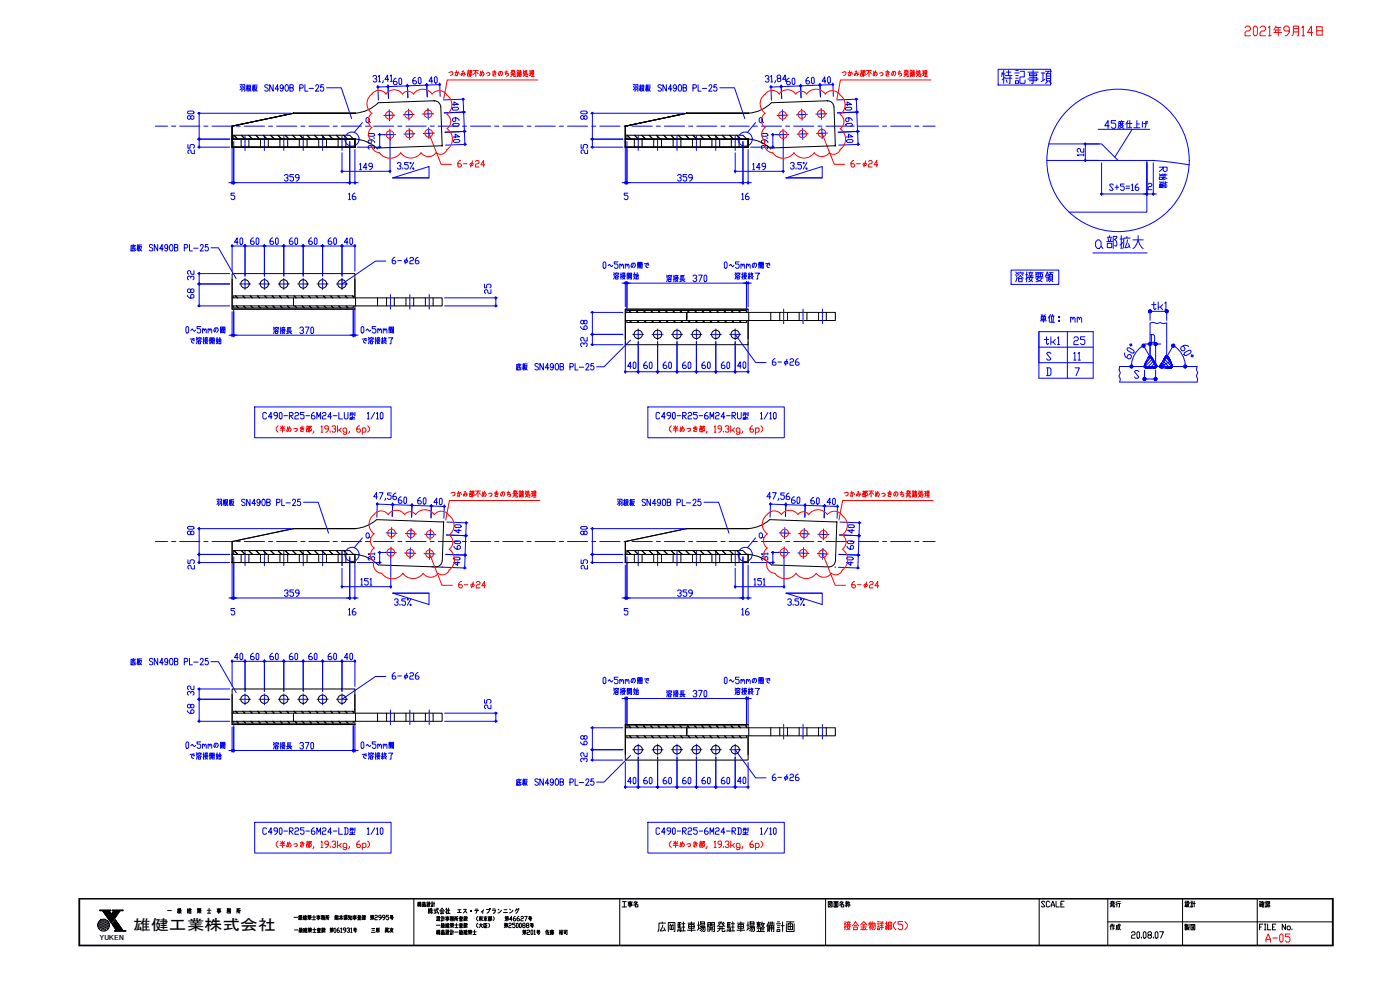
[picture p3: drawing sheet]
<svg xmlns="http://www.w3.org/2000/svg" width="420mm" height="297mm" viewBox="0 0 420 297" stroke-linecap="round" stroke-linejoin="round" font-family="sans-serif">
<defs><g id="words">
<g font-size="7.5" fill="#00f">
<text x="299.9" y="26.1">特記事項</text>
<text x="328.1" y="75.8">a部拡大</text>
</g>
<text font-size="6.2" fill="#f00" x="372.9" y="12">2021年9月14日</text>
<g font-size="6.2" fill="#00f">
<text x="304.1" y="85.7">溶接要領</text>
<text x="341.5" y="109" transform="rotate(-90 341.5 109)">60°</text>
</g>
<text font-size="6.2" x="196.5" y="280.8">広岡駐車場開発駐車場整備計画</text>
<g font-size="5.7" fill="#00f">
<text x="344.7" y="94.2">tk1</text>
<text x="311.1" y="98.1">単位： mm</text>
<text x="312.6" y="104.8">tk1</text>
<text x="321.4" y="104.8">25</text>
</g>
<g font-size="5.7" fill="#f00">
<text x="252.6" y="280.1">接合金物詳細(5)</text>
<text x="378.9" y="284">A-05</text>
</g>
<g font-size="5.3" fill="#f00">
<text x="136.5" y="51.5">6-φ24</text>
<text x="254.4" y="51.5">6-φ24</text>
</g>
<g font-size="5.3" fill="#00f">
<text x="351.4" y="57.5" transform="rotate(-90 351.4 57.5)">R始端</text>
<text x="116.8" y="80.4">6-φ26</text>
<text x="325.6" y="109.4" transform="rotate(-90 325.6 109.4)">11</text>
</g>
<g font-size="4.9" fill="#00f">
<text x="118.2" y="51.9">3.5%</text>
<text x="236.4" y="51.9">3.5%</text>
<text x="231.1" y="110.8">6-φ26</text>
<text x="117.5" y="182.7">3.5%</text>
<text x="235.7" y="182.7">3.5%</text>
<text x="116.8" y="205">6-φ26</text>
<text x="231.1" y="235.3">6-φ26</text>
</g>
<g font-size="4.9" fill="#f00">
<text x="136.9" y="177.4">6-φ24</text>
<text x="254.7" y="177.4">6-φ24</text>
</g>
<g font-size="4.9">
<text x="185.9" y="273.4">工事名</text>
<text x="247.6" y="273.4">図面名称</text>
<text x="311.5" y="273.4">SCALE</text>
<text x="332.3" y="273.4">発行</text>
<text x="354.5" y="273.4">設計</text>
<text x="377.1" y="273.4">確認</text>
<text x="332.3" y="280.1">作成</text>
<text x="354.5" y="280.1">製図</text>
</g>
<text font-size="4.5" x="40" y="278.9">雄健工業株式会社</text>
<g font-size="4.4" fill="#00f">
<text x="109" y="162.6">a</text>
<text x="226.8" y="162.6">a</text>
</g>
<g font-size="4.4">
<text x="49.4" y="275.2">一 級 建 築 士 事 務 所</text>
<text x="130.2" y="281.5">構造設計一級建築士 第201号 佐藤 裕司</text>
</g>
<g font-size="4">
<text x="124.5" y="273">構造設計</text>
<text x="87.5" y="280.8">一級建築士登録 第161931号 三原 眞次</text>
<text x="130.2" y="279.4">一級建築士登録 (大臣） 第250088号</text>
</g>
<text font-size="2" x="29.8" y="282">YUKEN</text>
</g></defs>
<!-- layer: waku$0$ZATU -->
<g fill="none" stroke="#000" stroke-width=".3">
<path d="M23.7 269.5v14.3h376.4v-14.3M23.8 269.6h376.2v14.1h-376.2zM23.9 269.7h376v13.9h-376zM29.9 273.1h3.3l-.5 .1 .7 1 .7-1-.4-.1 3.3 .1h-.9l-2.7 3.8-2.6-3.8zM34.5 279.4h3.2M37.7 279.4l-.8-.2-2.3-3.3-.9 1.4 1.3 1.9-.6 .2M124.2 269.7v13.9M186 269.7v13.9M247.8 269.7v13.9M311.9 269.7v13.9M332.5 269.7v13.9M332.5 276.6h67.4"/>
<path d="M354.9 269.7v13.9M377.3 269.7v13.9M379 277.3h-1v1.7M379.5 277.3h.4M379.7 277.3v1.7M380.4 277.3v1.7h1M382.9 277.3h-1v1.7M385.8 277.3v1.7l-1-1.7v1.7"/>
<circle cx="31.1" cy="277.6" r="1.79"/>
</g>
<g fill="none" stroke="#000" stroke-width=".3">
<path d="M29.4 277.6h.1M29.6 277.2h.1M29.6 278h.1M29.8 276.9h.1M29.8 277.6h.1M29.8 278.4h.1M30 276.5h.1M30 277.2h.1M30 278h.1M30 278.8h.1M30.1 276.1h.1M30.1 276.9h.1"/>
<path d="M30.1 277.6h.1M30.1 278.4h.1M30.2 273.1l-.1 .1M30.3 276.5h.1M30.3 277.2h.1M30.3 278h.1M30.3 278.8h.1M30.3 273.1l-.1 .1M30.5 273.1l-.1 .1M30.5 276.1h.1M30.5 276.9h.1M30.5 277.6h.1"/>
<path d="M30.5 278.4h.1M30.5 279.2h.1M30.7 273.1l-.1 .1M30.7 276.5h.1M30.7 277.2h.1M30.7 278h.1M30.7 278.8h.1M30.8 273.1l-.1 .1M30.9 276.1h.1M30.9 276.9h.1M30.9 277.6h.1M30.9 278.4h.1"/>
<path d="M30.9 279.2h.1M31 273.1l-.2 .2M31.1 276.5h.1M31.1 277.2h.1M31.1 278h.1M31.1 278.8h.1M31.2 273.1l-.3 .3M31.3 276.1h.1M31.3 276.9h.1M31.3 277.6h.1M31.3 278.4h.1M31.3 279.2h.1"/>
<path d="M31.3 273.1l-.3 .5M31.5 276.5h.1M31.5 277.2h.1M31.5 278h.1M31.5 278.8h.1M31.5 273.1l-.4 .6M31.7 276.1h.1M31.7 276.9h.1M31.7 277.6h.1M31.7 278.4h.1M31.7 279.2h.1M31.7 273.1l-.5 .7"/>
<path d="M31.9 276.5h.1M31.9 277.2h.1M31.9 278h.1M31.9 278.8h.1M31.9 273.1l-.6 .8M32 273.1l-.7 .9M32 276.9h.1M32 277.6h.1M32 278.4h.1M32.2 273.1l-.8 1.1M32.2 276.5h.1M32.2 277.2h.1"/>
<path d="M32.2 278h.1M32.2 278.8h.1M32.3 273.1l-.8 1.2M32.4 276.9h.1M32.4 277.6h.1M32.4 278.4h.1M32.5 273.1l-.9 1.3M32.6 277.2h.1M32.6 278h.1M32.7 273.1l-1 1.4M32.8 277.6h.1M32.8 273.4l-1 1.4"/>
<path d="M32.9 273.1l-1.1 1.5M32.9 273.5l-1 1.4M33 273.6l-1 1.4M33 273.1l-.1 .1M33.1 273.7l-1 1.4M33.1 273.8l-.9 1.4M33.2 273.1l-.1 .1M33.2 274l-.9 1.3M33.3 274.1l-1 1.4M33.4 274.2l-1 1.4M33.9 273.1l-.2 .1M34 273.1l-.1 .1"/>
<path d="M34.2 273.1l-.1 .1M34.4 273.1l-1.9 2.6M34.5 279.2l-.1 .2M34.5 273.1l-1.9 2.7M34.7 279.2l-.1 .2M34.7 273.1l-2 2.9M34.7 276.1l-1 1.4M34.8 276.2l-1 1.4M34.8 279.2l-.1 .2M34.9 273.1l-2.1 3M34.9 276.3l-1 1.4M35 276.4l-1 1.4"/>
<path d="M35 273.1l-2.1 3.1M35.1 276.5l-1 1.4M35.1 276.7l-.9 1.4M35.2 273.1l-2.3 3.2M35.2 276.8l-1 1.4M35.3 276.9l-1 1.4M35.4 273.1l-2.4 3.3M35.4 277l-1 1.4M35.5 277.1l-1 1.4M35.5 273.1l-2.4 3.4M35.6 277.2l-1 1.4M35.6 277.4l-1 1.4"/>
<path d="M35.7 273.1l-2.5 3.6M35.7 277.5l-1 1.4M35.8 277.6l-1 1.4M35.9 273.1l-2.6 3.7M35.9 277.7l-1 1.4M36 277.9l-1.1 1.5M36 273.1l-2.6 3.8M36 278l-.9 1.4M36.1 278.1l-.9 1.3M36.2 273.1l-.1 .1M36.2 278.2l-.8 1.2M36.3 278.3l-.7 1.1"/>
<path d="M36.4 273.1l-.1 .1M36.4 278.5l-.7 .9M36.5 278.6l-.6 .8M36.5 273.1l-.1 .1M36.6 278.7l-.5 .7M36.6 278.8l-.4 .6M36.7 273.1l-.1 .1M36.7 278.9l-.3 .5M36.8 279l-.2 .4M36.9 273.1l-.1 .1M36.9 279.2l-.2 .2M37 279.2l-.1 .2"/>
<path d="M37.2 279.2l-.1 .2M37.4 279.2l-.2 .2M37.5 279.2l-.1 .2M37.7 279.2l-.1 .2"/>
</g>
<!-- layer: waku$0$MOJI -->
<g fill="none" stroke="#000" stroke-width=".3">
<path d="M88.2 275.2h1.1M89.6 275.4h.2v.6M89.7 275.6l-.1 .3M89.7 275l.1 .2M89.9 274.6l-.2 .3M89.9 274.9l-.2 .5M90 275.3v.1M90 275.6l.1 .3M90 275.3l-.2 .1M90.1 274.7h.4l-.1 .4h.2l-.5 .9M90.2 274.9l.5 1.1M90.2 274.7l-.1 1.3"/>
<path d="M91 275.3a.78 .78 0 0 0 1 .7M91 274.8h.2l-.2 .4h.2l-.2 .8M91.3 275.6h.7M91.3 275h.7M91.4 274.8h.5v.4h-.5M91.4 275.4h.5M91.7 274.6v1.3M92.3 275.9l.6-.3 .5 .3M92.4 275.1h.4M92.4 275.5h.9M92.5 274.8h.4M92.5 274.6l-.2 .3"/>
<path d="M92.6 275.1v.2M92.6 274.8l.1 .2M92.8 275.3h-.4M92.9 275.3v.7M93 274.8h.4M93 275.1l.2 .2M93.1 274.6l-.2 .3M93.2 274.8v.2M93.2 275v.3l.2-.1M93.2 275h-.3l-.1 .3M93.7 275.2h1M93.8 276h.9"/>
<path d="M94.2 274.6v1.4M95 275.5h1.1M95 274.8h1.1M95.2 275h.7v.2h-.7zM95.2 275.3h.7v.4h-.7M95.6 274.6l-.2 1.4M96.4 275.1h.5l-.1 .3M96.5 274.7h.3l-.2 1.3M96.6 274.9l.1 .1M96.7 275.2l-.3 .6M96.9 275.5h.5l-.2 .5M97 274.6l-.1 .4"/>
<path d="M97.1 275.3l-.2 .7M97.4 274.8l-.5 .5M97.5 274.8l-.5 .1 .5 .4M97.8 274.7h.4M97.8 275.4h.4v-.4h-.4v1M98.3 275.2h.5M98.6 275.2v.8M98.7 274.6l-.4 .2-.1 1.1M100.6 275.7v-.6h.3v.6M100.6 275.2h.3M100.6 275.4h.3M100.6 275.8l-.1 .2"/>
<path d="M100.8 274.6l-.3 .3 .4-.1M100.8 275.8l.1 .2M100.9 274.8l.1 .1M101.1 275.8l.1 .2M101.1 275.3l.1 .4 .3-.1M101.1 274.6v.4h.4M101.4 275.8l.1 .2M101.5 275.3l-.4 .3M101.5 274.7l-.4 .3M101.9 275.8l.5-.9 .5 .9M101.9 274.9h1M102.1 275.7h.6"/>
<path d="M102.4 274.6v1.4M103.3 274.7v.9h1M103.5 274.6h.6v.8h-.6zM103.5 275.2h.6M103.5 274.9h.6M103.5 275.8l-.2 .2M103.7 275.6v.4M103.9 275.8l.3 .2M104.6 275.3h.6M104.6 274.9v.3M104.7 274.6l-.1 .3h.6M104.9 274.9v.5"/>
<path d="M105.2 275.9l-.3-.5-.3 .6M105.2 274.9h.4v1.1h-.4zM105.9 275.5h1.1M105.9 274.8h1.1M106.1 275h.7v.2h-.7zM106.1 275.3h.7v.4h-.7M106.4 274.6l-.1 1.4M107.3 276h1.1M107.4 274.8l.2 .2M107.5 274.8h.3l-.5 .5M107.5 275.3h.6v.3h-.6zM107.6 275.2h.4"/>
<path d="M107.6 275.6l.1 .4M107.9 274.7l.5 .6M108 275.6v.4M108.2 274.8l-.2 .2M108.3 274.9l-.2 .1M108.6 274.9l.3-.3 .2 .3M108.6 275.3h.5M108.7 275.5l.1 .4M108.7 275.1h1M108.9 275.1v.8M109 275.5l-.1 .3M109.1 275.8l-.5 .2"/>
<path d="M109.2 274.7h.4v.4M109.2 274.9h.4M109.2 275.3l.1 .1M109.3 275.6l-.2 .3M109.4 275.1v.9M109.5 275.6l.2 .3M109.6 275.3l-.1 .1M111.3 275.1h.8v.2l-.9 .1h.9l-.2 .4M111.3 274.8h.4M111.4 274.6l-.3 .3M111.4 274.8l.1 .2M111.7 275.4l-.6 .6"/>
<path d="M111.7 275.1v.9M111.8 274.8h.4M111.9 274.6l-.2 .3M112 274.8l.1 .2M112.5 274.9l.2-.3 .6 .3-.2 .4-.6 .2v.5h.8M114.4 275.3h-.6l-.2-.2 .2-.5 .6 .3v.6l-.6 .5M115.5 275.3h-.5l-.2-.2 .2-.5 .5 .3v.6l-.5 .5M116.6 274.6h-.7v.5h.6l.1 .2-.1 .7-.6-.3M117 275.3h1.1M117.3 275.6l.6-.1-.3 .5M117.3 274.7h.6v.4h-.6zM117.5 275.3l-.2 .2"/>
<path d="M339.6 279.9l.2-.3h.6l.3 .3-.3 .6h-.6l-.2 .3v.7h1.1M341.5 279.6l.5 .3v1.3l-.2 .3-.6-.3v-1.3zM343.4 279.6l.5 .3v1.3l-.2 .3-.6-.3v-1.3zM347 279.6l.5 .3v1.3l-.3 .3-.5-.3v-1.3zM348.1 279.6h1.1l-.9 1.9M342.6 281.2v.3M344.8 280.5l-.3-.3 .3-.6h.5l.3 .3-.3 .6h-.5l-.3 .3 .3 .7h.5l.3-.3-.3-.7M346.1 281.2v.3"/>
</g>
<g fill="none" stroke="#000" stroke-width=".3">
<path d="M132 273.3l.7-.8 .7 .8M132.1 273.6h1.1M132.2 273.3h.9M132.7 273.6l-.5 .6 .8-.1M132.9 273.9l.2 .3M133.7 272.8h.5l-.5 .9M134 272.5v.3M134.2 273.6l-.2-.2v.8M134.3 273.1h.7M134.6 272.5v1.6h-.4h.9M137.3 273.8h1.1M137.4 273h.9"/>
<path d="M137.9 273v.8M139.1 272.8h.8M139.6 273.4l.5 .5M139.9 272.8l-.9 1.1M141.3 273.3h.1M141.3 273.4h.1M141.3 273.3l.1 .1M141.3 273.3v.1M141.3 273.2v.2zM141.3 273.2v.2M141.4 273.3l-.1 .1M142.5 273.2h1.1"/>
<path d="M142.6 272.8h.8M143.1 273.2l-.3 .8M144.9 273.3v.8M145.1 273l-.7 .7M146 272.9h.9l-.1 .6-.7 .5M147 272.6l.1 .2zM147.7 273.1h1.1M147.9 272.7h.7M148.5 273.7l-.5 .3M148.7 273.1l-.2 .6M149.5 272.8l.3 .2M150.5 273.1l-.5 .6-.6 .2"/>
<path d="M151.1 273.8h1.2M151.3 273h.8M152.9 272.8l.3 .2M153.9 273.1l-.4 .6-.6 .2M154.9 273l.6-.1-.2 .6-.5 .5M155 272.6l-.4 .8M155.5 272.7l.1 .2M155.6 272.6l.2 .2"/>
</g>
<!-- layer: ri -->
<g fill="#000" stroke="#000" stroke-width=".3">
<circle cx="69.7" cy="37.9" r=".06"/>
<circle cx="88.1" cy="34" r=".06"/>
<circle cx="130.3" cy="30.2" r=".06"/>
<circle cx="187.7" cy="37.9" r=".06"/>
<circle cx="206.1" cy="34" r=".06"/>
<circle cx="248.3" cy="30.2" r=".06"/>
<circle cx="69.7" cy="41.7" r=".06"/>
<circle cx="69.7" cy="44.2" r=".06"/>
<circle cx="69.7" cy="42.7" r=".06"/>
<circle cx="106.5" cy="41.7" r=".06"/>
<circle cx="106.5" cy="44.2" r=".06"/>
<circle cx="113.3" cy="44.6" r=".06"/>
<circle cx="132.7" cy="43.6" r=".06"/>
<circle cx="132.7" cy="43.7" r=".06"/>
<circle cx="187.7" cy="41.7" r=".06"/>
<circle cx="187.7" cy="44.2" r=".06"/>
<circle cx="187.7" cy="42.7" r=".06"/>
<circle cx="187.8" cy="40.3" r=".06"/>
<circle cx="224.5" cy="44.2" r=".06"/>
<circle cx="224.5" cy="41.7" r=".06"/>
<circle cx="231.3" cy="44.6" r=".06"/>
<circle cx="250.7" cy="43.6" r=".06"/>
<circle cx="250.7" cy="43.7" r=".06"/>
<circle cx="88.1" cy="158.6" r=".06"/>
<circle cx="133.1" cy="156.6" r=".06"/>
<circle cx="206.1" cy="158.6" r=".06"/>
<circle cx="251.1" cy="156.6" r=".06"/>
<circle cx="69.7" cy="166.4" r=".06"/>
<circle cx="69.7" cy="162.5" r=".06"/>
<circle cx="69.7" cy="168.8" r=".06"/>
<circle cx="106.5" cy="166.4" r=".06"/>
<circle cx="106.5" cy="168.8" r=".06"/>
<circle cx="132.7" cy="170.2" r=".06"/>
<circle cx="187.7" cy="166.4" r=".06"/>
<circle cx="187.7" cy="162.5" r=".06"/>
<circle cx="187.7" cy="168.8" r=".06"/>
<circle cx="224.5" cy="166.4" r=".06"/>
<circle cx="224.5" cy="168.8" r=".06"/>
<circle cx="250.7" cy="170.2" r=".06"/>
</g>
<g fill="none" stroke="#000" stroke-width=".3">
<path d="M69.7 37.9v6.3h36.8M69.7 37.9v6.3M113.5 30.8a10.7 10.7 0 0 1-6.8 3.2h-18.6l-18.4 3.9M130.3 30.2a1.94 1.94 0 0 1 2 1.9l.4 11.6-19.6 .7M130.3 30.2l-16.7 .6M187.7 37.9v6.3h36.8M187.7 37.9v6.3M231.5 30.8a10.7 10.7 0 0 1-6.8 3.2h-18.6l-18.4 3.9M248.3 30.2a1.94 1.94 0 0 1 2 1.9l.4 11.6-19.6 .7M248.3 30.2l-16.7 .6M69.7 41.7h37M69.7 44.2h36.8"/>
<path d="M70.1 41.7v-1.1h34.9l1.1 1.1M70.2 40.6l1.2 1.1M72.4 41.7v.6M72.4 42.4v.1M72.4 42.7v.6M72.4 43.4v.1M72.4 43.6v.6M72.4 40.6l1.2 1.1M74.6 40.6l1.2 1.1M74.7 41.7v.6M74.7 42.4v.1M74.7 42.7v.6"/>
<path d="M74.7 43.4v.1M74.7 43.6v.6M76.8 40.6l1.2 1.1M78.2 41.7v.6M78.2 42.4v.1M78.2 42.7v.6M78.2 43.4v.1M78.2 43.6v.6M80.2 41.7l-1.2-1.1 1.2 1.1M80.5 41.7v.6M80.5 42.4v.1M80.5 42.7v.6"/>
<path d="M80.5 43.4v.1M80.5 43.6v.6M81.2 40.6l1.2 1.1M83.4 40.6l1.2 1.1M84 41.7v.6M84 42.4v.1M84 42.7v.6M84 43.4v.1M84 43.6v.6M85.6 40.6l1.1 1.1M86.3 41.7v.6M86.3 42.4v.1"/>
<path d="M86.3 42.7v.6M86.3 43.4v.1M86.3 43.6v.6M87.8 40.6l1.2 1.1M89.8 41.7v.6M89.8 42.4v.1M89.8 42.7v.6M89.8 43.4v.1M89.8 43.6v.6M90 40.6l1.1 1.1M92.2 41.7v.6M92.2 42.4v.1"/>
<path d="M92.2 42.7v.6M92.2 43.4v.1M92.2 43.6v.6M92.2 40.6l1.1 1.1-1.1-1.1M94.3 40.6l1.2 1.1M95.7 41.7v.6M95.7 42.4v.1M95.7 42.7v.6M95.7 43.4v.1M95.7 43.6v.6M96.5 40.6l1.2 1.1M98 41.7v.6"/>
<path d="M98 42.4v.1M98 42.7v.6M98 43.4v.1M98 43.6v.6M98.7 40.6l1.2 1.1M100.9 40.6l1.2 1.1M101.5 41.7v.6M101.5 42.4v.1M101.5 42.7v.6M101.5 43.4v.1M101.5 43.6v.6M103.1 40.6l1.2 1.1"/>
<path d="M103.8 41.7v.6M103.8 42.4v.1M103.8 42.7v.6M103.8 43.4v.1M103.8 43.6v.6M106.5 41.7v2.5M106.7 41.7a10.7 10.7 0 0 1 6.3 2.7M106.7 41.7h-37v2.5M187.7 41.7h37M187.7 44.2h36.8M188.2 41.7v-1.1h34.8l1.1 1.1M188.2 40.6l1.2 1.1"/>
<path d="M190.4 41.7v.6M190.4 42.4v.1M190.4 42.7v.6M190.4 43.4v.1M190.4 43.6v.6M190.4 40.6l1.2 1.1M192.6 40.6l1.2 1.1M192.7 41.7v.6M192.7 42.4v.1M192.7 42.7v.6M192.7 43.4v.1M192.7 43.6v.6"/>
<path d="M194.8 40.6l1.2 1.1M196.2 41.7v.6M196.2 42.4v.1M196.2 42.7v.6M196.2 43.4v.1M196.2 43.6v.6M197 40.6l1.2 1.1M198.5 41.7v.6M198.5 42.4v.1M198.5 42.7v.6M198.5 43.4v.1M198.5 43.6v.6"/>
<path d="M199.2 40.6l1.2 1.1M201.4 40.6l1.2 1.1M202 41.7v.6M202 42.4v.1M202 42.7v.6M202 43.4v.1M202 43.6v.6M203.6 40.6l1.2 1.1M204.3 41.7v.6M204.3 42.4v.1M204.3 42.7v.6M204.3 43.4v.1"/>
<path d="M204.3 43.6v.6M205.8 40.6l1.1 1.1M205.8 40.6l1.2 1.1M207.8 41.7v.6M207.8 42.4v.1M207.8 42.7v.6M207.8 43.4v.1M207.8 43.6v.6M208 40.6l1.1 1.1M210.1 40.6l1.2 1.1M210.2 41.7v.6M210.2 42.4v.1"/>
<path d="M210.2 42.7v.6M210.2 43.4v.1M210.2 43.6v.6M212.3 40.6l1.2 1.1-1.1-1.1M213.7 41.7v.6M213.7 42.4v.1M213.7 42.7v.6M213.7 43.4v.1M213.7 43.6v.6M214.5 40.6l1.2 1.1M216 41.7v.6M216 42.4v.1"/>
<path d="M216 42.7v.6M216 43.4v.1M216 43.6v.6M217.9 41.7l-1.2-1.1 1.2 1.1M219.5 41.7v.6M219.5 42.4v.1M219.5 42.7v.6M219.5 43.4v.1M219.5 43.6v.6M220.1 41.7l-1.2-1.1 1.2 1.1M221.1 40.6l1.2 1.1M221.8 41.7v.6"/>
<path d="M221.8 42.4v.1M221.8 42.7v.6M221.8 43.4v.1M221.8 43.6v.6M224.5 41.7v2.5M224.7 41.7a10.7 10.7 0 0 1 6.3 2.7M224.7 41.7h-37v2.5M69.7 89.4h63v2.4h-63M69.7 83.7v9.1h36.8M70.1 89.4v-.6h35.9v.6M70.1 91.8v.6h35.9v-.6M70.7 88.8l.6 .6-.6-.6"/>
<path d="M70.9 91.8l.6 .6M71 91.8l.5 .6M72.9 88.8l.6 .6M73.1 91.8l.6 .6M73.2 91.8l.5 .6M75.1 88.8l.6 .6M75.3 91.8l.6 .6M77.3 88.8l.6 .6M77.5 91.8l.6 .6M79.5 88.8l.6 .6-.6-.6M79.7 91.8l.6 .6-.6-.6M81.7 88.8l.6 .6"/>
<path d="M82.5 92.4l-.6-.6 .6 .6M84.4 89.4l-.5-.6 .6 .6M84.7 92.4l-.6-.6 .6 .6M86.1 88.8l.6 .6M86.3 91.8l.6 .6M88.1 89.4v2.4M88.2 88.8l.6 .6-.5-.6M88.5 91.8l.6 .6-.6-.6M90.4 88.8l.6 .6M90.5 88.8l.6 .6M91.2 92.4l-.5-.6 .6 .6M92.6 88.8l.6 .6"/>
<path d="M92.9 91.8l.6 .6M94.8 88.8l.6 .6M95.1 91.8l.6 .6-.6-.6M97 88.8l.6 .6-.6-.6M97.3 91.8l.5 .6M97.3 91.8l.6 .6M99.2 88.8l.6 .6M99.4 91.8l.6 .6M99.5 91.8l.6 .6M101.4 88.8l.6 .6M101.6 91.8l.6 .6M103.6 88.8l.6 .6"/>
<path d="M103.8 91.8l.6 .6M105.8 88.8l.2 .2-.2-.2M106.5 89.1v-7h-36.8v10.7h36.8M106.5 83.7v5.7M106.5 91.8v1M106.7 89.4v2.4M113.3 89.4v2.4M116 89.4v.5M116 90v.2M116 90.3v.6M116 91v.1M116 91.3v.5"/>
<path d="M118.3 89.4v.5M118.3 90v.2M118.3 90.3v.6M118.3 91v.1M118.3 91.3v.5M121.8 89.4v.5M121.8 90v.2M121.8 90.3v.6M121.8 91v.1M121.8 91.3v.5M124.2 89.4v.5M124.2 90v.2"/>
<path d="M124.2 90.3v.6M124.2 91v.1M124.2 91.3v.5M127.7 89.4v.5M127.7 90v.2M127.7 90.3v.6M127.7 91v.1M127.7 91.3v.5M130 89.4v.5M130 90v.2M130 90.3v.6M130 91v.1"/>
<path d="M130 91.3v.5M187.7 93.7h63v2.5h-63M188.2 93.7v-.5h35.8v.5M188.2 96.2v.5h35.8v-.5M188.7 93.2l.6 .5M188.9 96.2l.6 .5M190.9 93.2l.6 .5-.6-.5M191.1 96.2l.6 .5-.5-.5M193.1 93.2l.6 .5M193.9 96.7l-.6-.5 .6 .5M195.5 96.2l.6 .5M195.9 93.7l-.6-.5 .6 .5"/>
<path d="M197.5 93.2l.6 .5M197.7 96.2l.6 .5-.6-.5M199.7 93.2l.6 .5M199.9 96.2l.6 .5-.6-.5M202.4 93.7l-.5-.5 .6 .5M202.7 96.7l-.6-.5 .6 .5M204.3 96.2l.6 .5M204.6 93.7l-.6-.5 .7 .5M206.1 95.6v-1.9v2.2M206.1 93.7v2.5M206.2 93.2l.6 .5-.5-.5M206.5 96.2l.6 .5"/>
<path d="M208.4 93.2l.6 .5-.5-.5M208.7 96.2l.6 .5M210.6 93.2l.6 .5M210.7 93.2l.5 .5M210.9 96.2l.6 .5M212.8 93.2l.6 .5M213.6 96.7l-.5-.5 .6 .5M215 93.2l.6 .5M215.3 96.2l.5 .5M217.2 93.2l.6 .5-.5-.5M217.4 96.2l.6 .5-.5-.5M219.4 93.2l.6 .5"/>
<path d="M219.5 93.2l.5 .5M220.2 96.7l-.6-.5 .7 .5M222.2 93.7l-.6-.5 .6 .5M222.4 96.7l-.6-.5 .7 .5M224 93.4l-.2-.2 .2 .2M224.5 92.8h-36.8v9M224.5 92.8h-36.8v10.6h36.8v-7M224.5 92.8v.9M224.5 96.2v5.6M224.7 93.7v2.5M231.3 93.7v2.5M234 93.7v.6"/>
<path d="M234 94.4v.1M234 94.6v.7M234 95.4v.1M234 95.6v.6M236.3 93.7v.6M236.3 94.4v.1M236.3 94.6v.7M236.3 95.4v.1M236.3 95.6v.6M239.8 93.7v.6M239.8 94.4v.1M239.8 94.6v.7"/>
<path d="M239.8 95.4v.1M239.8 95.6v.6M242.2 93.7v.6M242.2 94.4v.1M242.2 94.6v.7M242.2 95.4v.1M242.2 95.6v.6M245.7 93.7v.6M245.7 94.4v.1M245.7 94.6v.7M245.7 95.4v.1M245.7 95.6v.6"/>
<path d="M248 93.7v.6M248 94.4v.1M248 94.6v.7M248 95.4v.1M248 95.6v.6M231 155.9a10.7 10.7 0 0 1-6.3 2.7h-18.6l-18.4 3.9v6.3M231.1 155.9l20 .7-.4 11.6a1.94 1.94 0 0 1-2 1.9l-17.2-.6a10.7 10.7 0 0 0-6.8-3.1M69.7 166.4h37a10.7 10.7 0 0 1 6.8 3.1M70.1 166.4v-1.2h34.9l1.1 1.2M70.2 165.2l1.2 1.2M72.4 166.4v.5M72.4 167v.1"/>
<path d="M72.4 167.3v.6M72.4 168v.1M72.4 168.2v.6M72.4 165.2l1.2 1.2M74.6 165.2l1.2 1.2M74.7 166.4v.5M74.7 167v.1M74.7 167.3v.6M74.7 168v.1M74.7 168.2v.6M76.8 165.2l1.2 1.2M78.2 166.4v.5"/>
<path d="M78.2 167v.1M78.2 167.3v.6M78.2 168v.1M78.2 168.2v.6M80.2 166.4l-1.2-1.2 1.2 1.2M80.5 166.4v.5M80.5 167v.1M80.5 167.3v.6M80.5 168v.1M80.5 168.2v.6M81.2 165.2l1.2 1.2M83.4 165.2l1.2 1.2"/>
<path d="M84 166.4v.5M84 167v.1M84 167.3v.6M84 168v.1M84 168.2v.6M85.6 165.2l1.1 1.2M86.3 166.4v.5M86.3 167v.1M86.3 167.3v.6M86.3 168v.1M86.3 168.2v.6M87.8 165.2l1.2 1.2"/>
<path d="M89.8 166.4v.5M89.8 167v.1M89.8 167.3v.6M89.8 168v.1M89.8 168.2v.6M90 165.2l1.1 1.2M92.2 166.4v.5M92.2 167v.1M92.2 167.3v.6M92.2 168v.1M92.2 168.2v.6M92.2 165.2l1.1 1.2-1.1-1.2"/>
<path d="M94.3 165.2l1.2 1.2M95.7 166.4v.5M95.7 167v.1M95.7 167.3v.6M95.7 168v.1M95.7 168.2v.6M96.5 165.2l1.2 1.2M98 166.4v.5M98 167v.1M98 167.3v.6M98 168v.1M98 168.2v.6"/>
<path d="M98.7 165.2l1.2 1.2M100.9 165.2l1.2 1.2M101.5 166.4v.5M101.5 167v.1M101.5 167.3v.6M101.5 168v.1M101.5 168.2v.6M103.1 165.2l1.2 1.2-1.2-1.2M103.8 166.4v.5M103.8 167v.1M103.8 167.3v.6M103.8 168v.1"/>
<path d="M103.8 168.2v.6M106.5 166.4v2.4h-36.8v-6.3l18.4-3.9h18.6a10.7 10.7 0 0 0 6.3-2.7l20.1 .7-.4 11.6a1.98 1.98 0 0 1-2 1.9l-17.1-.6M187.7 166.4h37M188.2 166.4v-1.2h34.8l1.1 1.2M188.2 165.2l1.2 1.2M190.4 166.4v.5M190.4 167v.1M190.4 167.3v.6M190.4 168v.1M190.4 168.2v.6M190.4 165.2l1.2 1.2M192.6 165.2l1.2 1.2"/>
<path d="M192.7 166.4v.5M192.7 167v.1M192.7 167.3v.6M192.7 168v.1M192.7 168.2v.6M194.8 165.2l1.2 1.2M196.2 166.4v.5M196.2 167v.1M196.2 167.3v.6M196.2 168v.1M196.2 168.2v.6M197 165.2l1.2 1.2"/>
<path d="M198.5 166.4v.5M198.5 167v.1M198.5 167.3v.6M198.5 168v.1M198.5 168.2v.6M200.3 166.4l-1.1-1.2 1.2 1.2M201.4 165.2l1.2 1.2M202 166.4v.5M202 167v.1M202 167.3v.6M202 168v.1M202 168.2v.6"/>
<path d="M203.6 165.2l1.2 1.2M204.3 166.4v.5M204.3 167v.1M204.3 167.3v.6M204.3 168v.1M204.3 168.2v.6M205.8 165.2l1.1 1.2M205.8 165.2l1.2 1.2M207.8 166.4v.5M207.8 167v.1M207.8 167.3v.6M207.8 168v.1"/>
<path d="M207.8 168.2v.6M208 165.2l1.1 1.2M210.1 165.2l1.2 1.2M210.2 166.4v.5M210.2 167v.1M210.2 167.3v.6M210.2 168v.1M210.2 168.2v.6M212.3 165.2l1.2 1.2-1.1-1.2M213.7 166.4v.5M213.7 167v.1M213.7 167.3v.6"/>
<path d="M213.7 168v.1M213.7 168.2v.6M214.5 165.2l1.2 1.2M216 166.4v.5M216 167v.1M216 167.3v.6M216 168v.1M216 168.2v.6M217.9 166.4l-1.2-1.2 1.2 1.2M219.5 166.4v.5M219.5 167v.1M219.5 167.3v.6"/>
<path d="M219.5 168v.1M219.5 168.2v.6M220.1 166.4l-1.2-1.2 1.2 1.2M221.1 165.2l1.2 1.2M221.8 166.4v.5M221.8 167v.1M221.8 167.3v.6M221.8 168v.1M221.8 168.2v.6M224.5 166.4v2.4h-36.8M224.7 166.4h-37v2.4M69.7 214h63v2.4h-63"/>
<path d="M69.7 208.4v9h36.8M70.1 214v-.6h35.9v.6M70.1 216.4v.6h35.9v-.6M70.7 213.4l.6 .6-.6-.6M70.9 216.4l.6 .6M71 216.4l.5 .6M72.9 213.4l.6 .6M73.1 216.4l.6 .6M73.2 216.4l.5 .6M75.1 213.4l.6 .6M75.3 216.4l.6 .6M77.3 213.4l.6 .6"/>
<path d="M77.5 216.4l.6 .6M79.5 213.4l.6 .6-.6-.6M79.7 216.4l.6 .6-.6-.6M81.7 213.4l.6 .6M82.5 217l-.6-.6 .6 .6M84.4 214l-.5-.6 .6 .6M84.7 217l-.6-.6 .6 .6M86.1 213.4l.6 .6M86.3 216.4l.6 .6M88.1 214v2.4M88.2 213.4l.6 .6-.5-.6M88.5 216.4l.6 .6-.6-.6"/>
<path d="M90.4 213.4l.6 .6M90.5 213.4l.6 .6M91.2 217l-.5-.6 .6 .6M92.6 213.4l.6 .6M92.9 216.4l.6 .6M94.8 213.4l.6 .6M95.1 216.4l.6 .6-.6-.6M97 213.4l.6 .6-.6-.6M97.3 216.4l.5 .6M97.3 216.4l.6 .6M99.2 213.4l.6 .6M99.4 216.4l.6 .6"/>
<path d="M99.5 216.4l.6 .6M101.4 213.4l.6 .6M101.6 216.4l.6 .6M103.6 213.4l.6 .6M103.8 216.4l.6 .6M105.8 213.4l.2 .2M106.5 213.7v-7h-36.8v10.7h36.8M106.5 208.4v5.6M106.5 216.4v1M106.7 214v2.4M113.3 214v2.4M116 214v.5"/>
<path d="M116 214.7v.1M116 214.9v.6M116 215.6v.1M116 215.9v.5M118.3 214v.5M118.3 214.7v.1M118.3 214.9v.6M118.3 215.6v.1M118.3 215.9v.5M121.8 214v.5M121.8 214.7v.1M121.8 214.9v.6"/>
<path d="M121.8 215.6v.1M121.8 215.9v.5M124.2 214v.5M124.2 214.7v.1M124.2 214.9v.6M124.2 215.6v.1M124.2 215.9v.5M127.7 214v.5M127.7 214.7v.1M127.7 214.9v.6M127.7 215.6v.1M127.7 215.9v.5"/>
<path d="M130 214v.5M130 214.7v.1M130 214.9v.6M130 215.6v.1M130 215.9v.5M187.7 218.4h63v2.4h-63M188.2 218.4v-.6h35.8v.6M188.7 217.8l.6 .6M190.9 217.8l.6 .6-.6-.6M193.1 217.8l.6 .6M195.9 218.4l-.6-.6 .6 .6M197.5 217.8l.6 .6"/>
<path d="M199.7 217.8l.6 .6M202.4 218.4l-.5-.6 .6 .6M204.6 218.4l-.6-.6 .7 .6M206.1 218.4v2.4M206.2 217.8l.6 .6-.5-.6M208.4 217.8l.6 .6-.5-.6M210.6 217.8l.6 .6M210.7 217.8l.5 .6M212.8 217.8l.6 .6M215 217.8l.6 .6M217.2 217.8l.6 .6-.5-.6M219.4 217.8l.6 .6"/>
<path d="M219.5 217.8l.5 .6M222.2 218.4l-.6-.6 .6 .6M223.8 217.8l.2 .2M224.5 217.4h-36.8v9M224.5 217.4h-36.8v10.7h36.8v-7M224.5 217.4v1M224.7 218.4v2.4M231.3 218.4v2.4M234 218.4v.5M234 219v.1M234 219.3v.6M234 220v.1"/>
<path d="M236.3 218.4v.5M236.3 219v.1M236.3 219.3v.6M236.3 220v.1M239.8 218.4v.5M239.8 219v.1M239.8 219.3v.6M239.8 220v.1M242.2 218.4v.5M242.2 219v.1M242.2 219.3v.6M242.2 220v.1"/>
<path d="M245.7 218.4v.5M245.7 219v.1M245.7 219.3v.6M245.7 220v.1M248 218.4v.5M248 219v.1M248 219.3v.6M248 220v.1M188.2 220.8v.6h35.8v-.6M188.9 220.8l.6 .6M191.1 220.8l.6 .6-.5-.6M193.9 221.4l-.6-.6 .6 .6"/>
<path d="M195.5 220.8l.6 .6M197.7 220.8l.6 .6-.6-.6M199.9 220.8l.6 .6-.6-.6M202.7 221.4l-.6-.6 .6 .6M204.3 220.8l.6 .6M206.1 220.2v-1.8v2.1M206.5 220.8l.6 .6M208.7 220.8l.6 .6M210.9 220.8l.6 .6M213.6 221.4l-.5-.6 .6 .6M215.3 220.8l.5 .6M217.4 220.8l.6 .6-.5-.6"/>
<path d="M220.2 221.4l-.6-.6 .7 .6M222.4 221.4l-.6-.6 .7 .6M224.5 220.8v5.6M234 220.2v.6M236.3 220.2v.6M239.8 220.2v.6M242.2 220.2v.6M245.7 220.2v.6M248 220.2v.6"/>
<circle cx="73.5" cy="85.2" r="1.26"/>
<circle cx="79.3" cy="85.2" r="1.26"/>
<circle cx="85.2" cy="85.2" r="1.26"/>
<circle cx="91" cy="85.2" r="1.26"/>
<circle cx="96.8" cy="85.2" r="1.26"/>
<circle cx="102.6" cy="85.2" r="1.26"/>
<circle cx="191.5" cy="100.3" r="1.26"/>
<circle cx="197.3" cy="100.3" r="1.26"/>
<circle cx="203.2" cy="100.3" r="1.26"/>
<circle cx="209" cy="100.3" r="1.26"/>
<circle cx="214.8" cy="100.3" r="1.26"/>
<circle cx="220.6" cy="100.3" r="1.26"/>
<circle cx="73.5" cy="209.8" r="1.26"/>
<circle cx="79.3" cy="209.8" r="1.26"/>
<circle cx="85.2" cy="209.8" r="1.26"/>
<circle cx="91" cy="209.8" r="1.26"/>
<circle cx="96.8" cy="209.8" r="1.26"/>
<circle cx="102.6" cy="209.8" r="1.26"/>
<circle cx="191.5" cy="224.9" r="1.26"/>
<circle cx="197.3" cy="224.9" r="1.26"/>
<circle cx="203.2" cy="224.9" r="1.26"/>
<circle cx="209" cy="224.9" r="1.26"/>
<circle cx="214.8" cy="224.9" r="1.26"/>
<circle cx="220.6" cy="224.9" r="1.26"/>
</g>
<g fill="none" stroke="#00f" stroke-width=".3">
<path d="M46.6 37.9h3.7M51.5 37.9h1.2M53.9 37.9h6.1M56.3 33.6l.3-.3h1.3l.3 .6-.3 .2h-1.3zM57.2 35l.4-.3 .6 .3v.5l-.3 .3-.7-.3v-.5l-.3-.3-.6 .3v.5l.3 .3 .6-.3M59.3 34h28.1M59.8 34.5v6.8M61.2 37.9h1.2M63.6 37.9h6.1M70.9 37.9h1.2M72 25.4h.6l-.1 2M72.1 25.9l.2 .4"/>
<path d="M72.5 26.4l-.5 .6M72.8 25.4h.7l-.1 2M72.9 25.9l.3 .4M73.3 37.9h6.1M73.4 26.4l-.6 .6M73.9 25.8h.5M74.2 25.4v2M74.4 26.8l-.2-1-.3 1.3M74.7 26.5h.5v-1h-.5v1.7M74.7 26h.5M74.8 26.5l.5 .9M74.9 27.1l-.4 .3"/>
<path d="M75.2 26.7l-.2 .3M75.8 25.8h.4M76 25.4v2M76.2 26.8l-.2-1-.3 1.3M76.3 26.1h.8l-.2 .8-.4 .5M76.5 26.2l.2 .8 .5 .4M77.2 25.5h-.9l-.1 1.9M80.5 25.7l-.4-.3-.6 .3 .1 .4 .7 .4a.53 .53 0 0 1-.1 .9 .53 .53 0 0 1-.7-.3M80.6 37.9h1.2M82 25.4v2l-1.1-2v2M83 37.9h6.1M83.7 26.7h-1.1l.7-1.3v2"/>
<path d="M85 26.1l-.2 .4a.52 .52 0 0 1-.7-.5 .52 .52 0 0 1 .8-.3l.1 .4a.96 .96 0 0 1-.6 1.3l-.3-.3M85.7 25.5l.3-.1a1.16 1.16 0 0 1 .1 2l-.5-.4-.1-.7zM87 26.3h.9l.1-.7-1-.2v2l1-.2v-.5l-.3-.4M90 26.4l.8-.1v-.8l-.8-.1v2M90.3 37.9h1.2M91.5 25.4v2h.9M92.7 37.9h6.1M92.8 26.5h1.3M94.8 25.9l.3-.5h.3l.3 .4-1 1.6h1M97 25.4h-.7l-.1 .9a.58 .58 0 0 1 .9 0 .58 .58 0 0 1-.1 .8 .58 .58 0 0 1-.8-.1M98 26.3h4.4l3.1 9.3M100 37.9h1.2"/>
<path d="M102.4 37.9h6.1M108.8 36.8l-2.5 2.9M109.7 37.9h1.2M110.2 35.3h.3l.3 .4v.7l-.3 .4h-.3l-.4-.4v-.7zM110.8 36.4l.3 .4M111.9 23l.3-.3h.5l.3 .3-.2 .6-.3 .1M112.1 37.9h6.1M112.8 23.6l.3 .3-.3 .7h-.5l-.3-.3M113.4 25.6l.2 4.4M113.6 23l.2-.4 .1 2M114.2 24.5l-.6 .1M115 24.2l-.3 .7"/>
<path d="M116 26l-2.1 .1M116.4 25.5l.2 4M116.6 23.8h-1.1l.8-1.3 .1 2M116.8 32.9l.1 3.3M117 38.7l.1 3.3M117.1 22.8l.3-.3 .1 1.9M117.8 24.4h-.6M118.5 34.5l-3.3 .1M118.9 23.5h-.3l-.5 .7v.9l.3 .3h.5l.3-.6-.3-.4-.8 .1M119.4 37.9h1.2M120 23.4l.5 .3 .1 1.3-.3 .4-.6-.4v-1.2zM121.8 25.8l-4.9 .2"/>
<path d="M121.8 37.9h6.1M122.3 25.3l.1 4M122.6 32.7l.1 3.3M122.8 38.6l.1 3.3M124.3 34.3l-3.3 .1M124.7 23.2h-.3l-.5 .7v1l.3 .3h.6l.2-.3-.3-.7h-.8M125.8 23.2l.5 .3 .1 1.3-.3 .3-.5-.3-.1-1.3zM127.6 25.6l-4.8 .1M128.1 25l.1 4.1M128.4 32.5l.1 3.3M128.6 38.3l.1 3.3M129.1 37.9h1.2"/>
<path d="M129.8 24.3l-1.1 .1 .8-1.3 .1 1.9M130.1 34.1l-3.3 .1M130.3 39.9l-3.3 .2M130.6 23l.6 .3v1.3l-.2 .3-.6-.3-.1-1.3zM131.5 25.4l-2.9 .1M131.5 37.9h6.1M132 24.9l.1 4M135.6 31.4l2-.1-1.4-.7 .1 1.1M135.7 32.5l.3-.3h1.3l.3 .5-.3 .3h-1.3zM135.9 37.3l.3-.3h1.3l.3 .5-.3 .3-1.3 .1zM136.8 35.4v.8l-.3 .3-.7-.3v-.5l.3-.3h1l.7 .5v.3M138.8 37.9h1.2"/>
<path d="M139 30.2l.1 3M139.2 34.1l.2 4.9M139.4 39.9l.1 2.9M139.5 29.7l-6.3 .3M139.6 33.6l-6.3 .3M139.8 39.4l-6.3 .3M141.2 37.9h6.1M148.5 37.9h1.2M150.9 37.9h6.1M158.2 37.9h1.2M160.6 37.9h6.1M167.9 37.9h1.2"/>
<path d="M170.3 37.9h6.1M174.3 33.6l.3-.3h1.3l.3 .6-.3 .2h-1.3zM175.2 35l.7-.3 .3 .3v.5l-.6 .3-.7-1.1-.6 .3v.5l.3 .3 .6-.3M177.3 34h28.1M177.6 37.9h1.2M177.8 34.5v6.8M180 37.9h6.1M187.3 37.9h1.2M189.7 37.9h6.1M190 25.4h.6l-.1 2M190.1 25.9l.2 .4M190.5 26.4l-.5 .6"/>
<path d="M190.8 25.4h.7l-.1 2M190.9 25.9l.3 .4M191.4 26.4l-.6 .6M191.9 25.8h.5M192.2 25.4v2M192.4 26.8l-.2-1-.3 1.3M192.7 26.5h.5v-1h-.5v1.7M192.7 26h.5M192.8 26.5l.5 .9M192.9 27.1l-.4 .3M193.2 26.7l-.2 .3M193.8 25.8h.4"/>
<path d="M194 25.4v2M194.2 26.8l-.2-1-.3 1.3M194.4 26.1h.7l-.2 .8-.4 .5M194.5 26.2l.2 .8 .5 .4M195.2 25.5h-.8l-.2 1.9M197 37.9h1.2M198.5 25.7l-.4-.3-.6 .3 .1 .4 .8 .5 .1 .5-.4 .3-.6-.3M199.4 37.9h6.1M200 25.4v2l-1.1-2v2M201.7 26.7h-1.1l.7-1.3v2M203 26.1l-.2 .4a.53 .53 0 0 1-.8-.5 .53 .53 0 0 1 .9-.3l.1 .4a.96 .96 0 0 1-.6 1.3l-.3-.3M203.8 25.5l.2-.1a1.16 1.16 0 0 1 .1 2l-.5-.4-.1-.7z"/>
<path d="M205 26.3h.9v-.8l-.9-.1v2l.9-.1 .1-.6-.3-.4M206.7 37.9h1.2M208 26.4l.9-.1v-.8l-.9-.1v2M209.1 37.9h6.1M209.5 25.4v2h.9M210.8 26.5h1.3M212.8 25.9v-.3a.46 .46 0 0 1 .7-.1 .46 .46 0 0 1 .1 .6l-.9 1.3h1M215.1 25.4h-.8l-.1 .9a.58 .58 0 0 1 .9 0 .58 .58 0 0 1-.1 .8 .58 .58 0 0 1-.8-.1M216 26.3h4.4l3.1 9.3M216.4 37.9h1.2M218.8 37.9h6.1M226.1 37.9h1.2"/>
<path d="M226.8 36.8l-2.5 2.9M228.2 35.3h.3l.3 .4v.7l-.3 .4h-.3l-.4-.4v-.7zM228.5 37.9h6M228.8 36.4l.4 .4M229.6 23l.3-.3h.5l.3 .3-.2 .7h-.3M230.5 23.7l.3 .2-.3 .7h-.5l-.3-.3M231.3 23l.2-.4 .1 2M231.4 25.6l.1 4.5M231.9 24.6h-.5M232.7 24.2l-.2 .7M234 26l-2.1 .1M234.1 23.5l.3 .6-.3 .4h-.6l-.3-.6 1.1-.7-.3-.7h-.5l-.3 .4 .3 .6"/>
<path d="M234.4 25.5l.2 4M234.8 32.9l.1 3.3M235 38.7l.1 3.3M235.8 37.9h1.2M236 23.8h-1.1l.8-1.3v1.9M236.5 34.5l-3.3 .1M236.9 23.5h-.3l-.5 .7v.9l.3 .3h.5l.3-.6-.3-.4-.8 .1M238 23.4l.5 .3 .1 1.3-.3 .4-.6-.4v-1.2zM238.2 37.9h6M239.8 25.8l-4.8 .2M240.3 25.3l.1 4M240.6 32.7l.1 3.3"/>
<path d="M240.8 38.6l.1 3.3M242.3 34.3l-3.3 .1M242.7 23.2h-.3l-.5 .7v1l.3 .3h.5l.3-.3-.3-.7h-.8M243.8 23.2l.5 .3 .1 1.3-.3 .3-.5-.3-.1-1.3zM245.5 37.9h1.2M245.6 25.6l-4.9 .1M246.1 25l.1 4.1M246.4 32.5l.1 3.3M246.6 38.3l.1 3.3M247.8 24.3l-1.1 .1 .8-1.3 .1 1.9M247.9 37.9h6.1M248.1 34.1l-3.3 .1"/>
<path d="M248.3 39.9l-3.3 .2M248.6 23l.6 .3v1.3l-.2 .3-.6-.3-.1-1.3zM249.5 25.4l-2.9 .1M249.9 24.9l.2 4M253.6 31.4l2-.1-1.4-.7 .1 1.1M253.7 32.5l.3-.3h1.3l.3 .5-.3 .3h-1.3zM253.9 37.3l.3-.3h1.3l.3 .5-.3 .3-1.3 .1zM254.8 35.4v.8l-.3 .3-.7-.3v-.5l.3-.3h1l.6 .5 .1 .3M255.2 37.9h1.2M257 30.2l.1 3M257.2 34.1l.1 4.9M257.4 39.9l.1 2.9"/>
<path d="M257.5 29.7l-6.3 .3M257.6 37.9h6.1M257.6 33.6l-6.3 .3M257.9 39.4l-6.4 .3M264.9 37.9h1.2M267.3 37.9h6M274.6 37.9h1.2M277 37.9h3.6M299.6 20.8h15.7v4.7h-15.7zM329.6 38.8h15.4M332.9 37.7h-1.3l.9-1.5v2.3M334.9 36.2h-1.4v.7h1l.4 .4v.8l-.4 .4h-.6l-.4-.4"/>
<path d="M335.9 37.7h1.2l-.4 .5-.8 .3M335.9 37h1.3M336 37.7l.5 .5 .9 .3M336.3 36.6v.8h.5v-.8M336.6 36.2v.3M337.4 36.5h-1.6v1.2l-.3 .8M338.2 36.8l-.3 .5M338.4 37h1.3M338.5 38.3h1.1M338.5 36.2l-.3 .6v1.7M339.1 36.2v2.1M339.8 38.8l-5.2 8.3"/>
<path d="M340.3 38.3h1.8M341.2 37.2h.8M341.2 36.2v2.1M342.9 36.5v1.6M343.8 36.4v1.4l-.2 .6M344.1 36.5l.2 .3M344.2 36.3l.2 .2M344.3 37l-1.1 .1M56.4 43.4v1.1h.6v-.9l.4-.2h.6l.3 .2v.6l-.3 .3M58.3 45v1.1h-.6l-.3-.3v-.5l-.7-.3-.3 .3v.5l.3 .3M59.3 44.2h9.6M59.3 41.7h9.6"/>
<path d="M59.8 42.2v1.5M68.7 54.8h.5M69.7 42.5v12.8M69.7 54.8h.4M70.1 42.5v12.8M70.4 58h-1.1v.6h.9l.2 .3v.7l-.2 .3h-.6l-.3-.3M70.6 54.8h33.9M73.5 40.8v.5M73.5 41.4v.2M73.5 41.7v.6M73.5 42.4v.1M73.5 42.7v.6"/>
<path d="M73.5 43.4v.1M73.5 43.6v.6M73.5 44.4v.1M73.5 44.6v.5M79.4 40.8v.5M79.4 41.4v.2M79.4 41.7v.6M79.4 42.4v.1M79.4 42.7v.6M79.4 43.4v.1M79.4 43.6v.6M79.4 44.4v.1"/>
<path d="M79.4 44.6v.5M85.2 40.8v.5M85.2 41.4v.2M85.2 41.7v.6M85.2 42.4v.1M85.2 42.7v.6M85.2 43.4v.1M85.2 43.6v.6M85.2 44.4v.1M85.2 44.6v.5M85.3 52.7l.3-.3h.6l.2 .3v.3l-.5 .3M86.2 53.3l.2 .4-.2 .6h-.6l-.3-.3"/>
<path d="M88.1 52.4h-1.1v.6h.8l.3 .3v.7l-.3 .3h-.5l-.3-.3M89.7 53.3h-.8l-.3-.3 .3-.6h.6l.2 .3v1l-.5 .6h-.3M91 40.8v.5M91 41.4v.2M91 41.7v.6M91 42.4v.1M91 42.7v.6M91 43.4v.1M91 43.6v.6M91 44.4v.1M91 44.6v.5M96.8 40.8v.5"/>
<path d="M96.8 41.4v.2M96.8 41.7v.6M96.8 42.4v.1M96.8 42.7v.6M96.8 43.4v.1M96.8 43.6v.6M96.8 44.4v.1M96.8 44.6v.5M102.6 40.8v.5M102.6 41.4v.2M102.6 41.7v.6M102.6 42.4v.1"/>
<path d="M102.6 42.7v.6M102.6 43.4v.1M102.6 43.6v.6M102.6 44.4v.1M102.6 44.6v.5M102.6 45.9v6M103.1 51.4h13.5M104.6 58.3l.3-.3v1.9M104.6 59.9h.6M105 54.8h1.5M105 42.5v12.8M106.5 44.9v10.4"/>
<path d="M106.6 58h-.3l-.6 .6v1l.3 .3h.6l.2-.3-.2-.7h-.9M107 54.8h.5M107.2 44.2h7.2M107.9 49.3l.3-.3v1.9M107.9 50.9h.6M110.1 50.3h-1.1l.8-1.3v1.9M110.5 40.3l.3-.2h1.3l.3 .5-.3 .3h-1.3zM111.5 44.2v-.3l-.7-.3-.3 .3v.6l.3 .2M111.5 43.9l.3-.3 .6 .3v.6l-.3 .2M111.5 42v.8l-.4 .3-.6-.3v-.5l.3-.3h1l.6 .5v.3M111.8 50h-.9l-.2-.4 .2-.6h.6l.3 .3v1l-.6 .6h-.3M112.1 41.4h.3"/>
<path d="M113.5 40.4h2.8M113.9 40.9v2.8M117.1 41.1v10.8M117.9 53.4l10.9-3.4v3.4zM117.9 53.4h10.9M118.7 40.4l-3.3 .1M124.5 40.1l-3.3 .1M136 41.1l1.9-.1-1.3-.7 .1 1.1M136 42.2l.4-.3h1.2l.4 .5-.3 .3h-1.3zM140 43.3l-6.3 .2M174.4 43.4v1.1h.6v-.9l.4-.2h.6l.3 .2v.6l-.3 .3M176.3 45v1.1h-.6l-.3-.3v-.5l-.7-.3-.3 .3v.5l.3 .3"/>
<path d="M177.3 44.2h9.6M177.3 41.7h9.6M177.8 42.2v1.5M186.7 54.8h.5M187.7 42.5v12.8M187.7 54.8h.5M188.2 42.5v12.8M188.4 58h-1.1v.6h.9l.2 .3v.7l-.2 .3h-.6l-.3-.3M188.6 54.8h33.9M191.5 40.8v.5M191.5 41.4v.2M191.5 41.7v.6"/>
<path d="M191.5 42.4v.1M191.5 42.7v.6M191.5 43.4v.1M191.5 43.6v.6M191.5 44.4v.1M191.5 44.6v.5M197.4 40.8v.5M197.4 41.4v.2M197.4 41.7v.6M197.4 42.4v.1M197.4 42.7v.6M197.4 43.4v.1"/>
<path d="M197.4 43.6v.6M197.4 44.4v.1M197.4 44.6v.5M203.2 40.8v.5M203.2 41.4v.2M203.2 41.7v.6M203.2 42.4v.1M203.2 42.7v.6M203.2 43.4v.1M203.2 43.6v.6M203.2 44.4v.1M203.2 44.6v.5"/>
<path d="M203.3 52.7l.3-.3h.6l.2 .3v.3l-.5 .3M204.2 53.3l.2 .4-.2 .6h-.6l-.3-.3M206.1 52.4h-1.1v.6h.8l.3 .3v.7l-.3 .3h-.5l-.3-.3M207.8 53.3h-.9l-.2-.3 .2-.6h.6l.3 .3v1l-.6 .6h-.3M209 40.8v.5M209 41.4v.2M209 41.7v.6M209 42.4v.1M209 42.7v.6M209 43.4v.1M209 43.6v.6M209 44.4v.1"/>
<path d="M209 44.6v.5M214.8 40.8v.5M214.8 41.4v.2M214.8 41.7v.6M214.8 42.4v.1M214.8 42.7v.6M214.8 43.4v.1M214.8 43.6v.6M214.8 44.4v.1M214.8 44.6v.5M220.6 40.8v.5M220.6 41.4v.2"/>
<path d="M220.6 41.7v.6M220.6 42.4v.1M220.6 42.7v.6M220.6 43.4v.1M220.6 43.6v.6M220.6 44.4v.1M220.6 44.6v.5M220.6 45.9v6M221.1 51.4h13.5M222.6 58.3l.3-.3v1.9M222.6 59.9h.6M223 54.8h1.5"/>
<path d="M223 42.5v12.8M224.5 44.9v10.4M224.6 58h-.3l-.6 .6v1l.3 .3h.6l.2-.3-.2-.7h-.9M225 54.8h.5M225.2 44.2h7.2M225.9 49.3l.3-.3v1.9M225.9 50.9h.6M228.1 50.3h-1.1l.8-1.3v1.9M228.5 40.3l.3-.2h1.3l.3 .5-.3 .3h-1.3zM229.5 44.2v-.3l-.7-.3-.3 .3v.6l.3 .2M229.5 43.9l.3-.3 .6 .3v.6l-.3 .2M229.5 42v.8l-.3 .3-.7-.3v-.5l.3-.3h1l.6 .5v.3"/>
<path d="M229.8 50h-.9l-.2-.4 .2-.6h.6l.3 .3v1l-.6 .6h-.3M230.1 41.4h.3M231.5 40.4h2.8M231.9 40.9v2.8M235.1 41.1v10.8M235.9 53.4l10.9-3.4v3.4zM235.9 53.4h10.9M236.7 40.4l-3.3 .1M242.5 40.1l-3.3 .1M254 41.1l1.9-.1-1.3-.7 .1 1.1M254 42.2l.4-.3h1.3l.3 .5-.3 .3h-1.3zM258 43.3l-6.3 .2"/>
<path d="M314.2 48.1h30v15.6h-23.4M314.8 43.2h15.8l5 4.9M325.2 46.5h-1.9l.3 .3M325.2 44.6v1.1h-.6l-.3-.3v-.6l-.7-.2-.3 .2v.6l.3 .3M325.2 48.1h4.7M325.2 43.2h4.7M325.2 46.2v.6M325.7 43.7v4M330.6 48.9v9.8M331.1 58.2h12.6M334.1 55.5l-.3-.3h-.5l-.3 .3 1.1 1.3-.3 .3h-.5l-.3-.3M334.6 56.2h1.1"/>
<path d="M335.2 55.5v1.3M337.4 55.2h-1.1v.6h.8l.3 .4v.6l-.3 .3h-.5l-.3-.3M337.9 55.8h1.1M337.9 56.5h1.1M339.6 55.5l.3-.3v1.9M339.6 57.1h.5M341.5 55.2h-.3l-.5 .6v1l.3 .3h.5l.3-.3-.3-.6h-.8M344.2 48.1l4.6 .3 8.1 1.1M344.2 48.9v9.8M344.2 58.2h1.9M344.6 55.3l.2-.3h.6l.3 .3-.3 .7h-.6l-.2 .3v.6h1.1M346.1 48.9v9.8"/>
<path d="M39.4 75.3h1.1M39.6 74.5h1.1M40 73.4v.2M40.2 74l.1 .8 .3 .4 .1-.2M40.2 75l-.8 .2M40.5 73.9l-.9 .1v1.1M40.7 73.6h-1.4l-.1 1.7M41.1 73.8h.5M41.4 73.4v1.9M41.6 74.8l-.2-1-.3 1.2M41.7 74h.7l-.2 .9-.4 .4M41.8 74.1l.3 .8 .4 .4"/>
<path d="M42.5 73.5h-.8l-.2 1.8M45.8 73.6l-.3-.2-.5 .1-.1 .5 .9 .6v.4l-.3 .3-.7-.3M47.3 73.4v1.9l-1-1.9v1.9M49 74.7h-1.1l.8-1.3v1.9M50.4 74l-.3 .5a.52 .52 0 0 1-.6-.2 .52 .52 0 0 1 .1-.7 .52 .52 0 0 1 .7 0l.1 .4a.9 .9 0 0 1-.6 1.3l-.3-.3M51.1 73.5l.2-.1a1.07 1.07 0 0 1 .6 .9 1.07 1.07 0 0 1-.6 1 1.44 1.44 0 0 1-.2-1.8zM52.4 74.3l.8-.1 .1-.7-.9-.1v1.9l.9-.2v-.6l-.3-.2M55.3 74.4l.9-.1 .1-.8-1-.1v1.9M56.9 73.4v1.9h.8M58.1 74.5h1.4M60.1 73.8l.3-.4 .5 .1 .1 .2-.2 .7-.8 .9h1.1M62.4 73.4h-.7l-.1 .8a.57 .57 0 0 1 .8 0 .57 .57 0 0 1-.1 .9 .57 .57 0 0 1-.8-.2"/>
<path d="M63.3 74.3h2.3l5.3 9.3M69.7 73.3v8.1M70.1 73.8h2.9M71.5 72.7h-1.1l.8-1.3v1.9M72.3 71.4l.5 .3v1.3l-.2 .3-.6-.3v-1.3zM73.5 73.3v9.5M74 73.8h4.9M76 71.4h-.2l-.6 .6v1l.3 .3h.5l.3-.6-.3-.3h-.8M77.1 71.4l.6 .3v1.3l-.3 .3-.5-.3v-1.3zM79.4 73.3v9.5M79.8 73.8h4.9M81.9 71.4h-.3l-.6 .6v1l.3 .3h.6l.2-.6-.2-.3h-.9"/>
<path d="M83 71.4l.5 .3v1.3l-.3 .3-.5-.3v-1.3zM85.2 73.3v9.5M85.7 73.8h4.8M87.7 71.4h-.3l-.6 .6v1l.3 .3h.6l.2-.6-.2-.3h-.9M88.8 71.4l.5 .3v1.3l-.3 .3-.5-.3v-1.3zM91 73.3v9.5M91.5 73.8h4.8M93.5 71.4h-.3l-.5 .6v1l.2 .3h.6l.3-.6-.3-.3h-.8M94.6 71.4l.5 .3v1.3l-.2 .3-.6-.3v-1.3zM96.8 73.3v9.5M97.3 73.8h4.9M99.3 71.4h-.3l-.5 .6v1l.3 .3h.5l.3-.6-.3-.3h-.8"/>
<path d="M100.4 71.4l.6 .3v1.3l-.3 .3-.6-.3v-1.3zM102.6 73.3v9.5M103.1 73.8h2.9M104.4 72.7h-1.1l.9-1.3v1.9M105.3 71.4l.5 .3v1.3l-.3 .3-.5-.3v-1.3zM106.5 73.3v8.1M115.8 78.3h-3.1l-10.1 6.9M181.3 78.6l.5 .3v1.3l-.3 .3-.5-.3v-1.3zM182.9 79.4l.1 .1M183.9 79.6l-.4 .4-.7-.6-.3 .3M185.5 78.6h-1.1v.6h.8l.3 .4v.6l-.3 .3h-.6l-.2-.3M186 79.6l.3-.4 .3 .7"/>
<path d="M186 79.2v1.3M186.6 79.6l.2-.4 .3 .4v.9M187.7 79.6l.2-.4 .3 .7M187.7 79.2v1.3M188.2 79.6l.3-.4 .3 .4v.9M190.1 79l-.3 1.1M190.7 79.7a.68 .68 0 0 0-1-.7 .68 .68 0 0 0-.1 1.2M190.7 79.7l-.5 .6M191.4 79.4h.6v-.7h-.6v1.8M191.4 79.1h.6M191.7 79.6h.7v.8h-.7zM191.7 80h.7"/>
<path d="M192.2 79.1h.5M192.7 79.4h-.5v-.7h.5v1.8h-.2M194.4 79.4l.1 .2M194.4 79a.67 .67 0 0 0-.6 .7 .67 .67 0 0 0 .7 .6M194.5 79.3l.2 .2M194.7 79l-1.3 .1M217.7 78.6l.5 .3v1.3l-.3 .3-.5-.3v-1.3zM219.3 79.4l.1 .1M220.3 79.6l-.5 .4-.6-.6-.3 .3M221.8 78.6h-1.1v.6h.9l.2 .4v.6l-.2 .3h-.6l-.3-.3M222.4 79.6l.3-.4 .2 .7M222.4 79.2v1.3"/>
<path d="M222.9 79.6l.3-.4 .3 .4v.9M224 79.6l.3-.4 .3 .7M224 79.2v1.3M224.6 79.6l.3-.4 .2 .4v.9M226 79.1a.59 .59 0 0 1 .8-.1 .59 .59 0 0 1 .2 .7M226.4 79l-.4 1.2-.2-.4 .2-.7M227 79.7l-.4 .6M227.8 79.4h.5v-.7h-.5v1.8M227.8 79.1h.5M228.1 79.6h.6v.8h-.6zM228.1 80h.6M228.5 79.1h.6"/>
<path d="M229.1 79.4h-.6v-.7h.6v1.8h-.2M230.7 79a.67 .67 0 0 0-.5 .7 .67 .67 0 0 0 .7 .6M230.8 79.4l.1 .2M230.9 79.3l.2 .2M231 79l-1.2 .1M328 75.9h16.3M56.1 98l.5 .3v1.3l-.3 .3-.5-.3v-1.3zM56.3 88.6v.3l.6 .5h1l.3-.2v-.6l-.6-.3-.4 .3v.8M57.2 83.4l-.3-.5-.6 .2v.6l.3 .3M57.2 83.1l.4-.2 .6 .2v.6l-.3 .3M57.2 87l.4-.3 .6 .3v.5l-.3 .3-.7-.3v-.5l-.3-.3-.6 .3v.5l.3 .3 .6-.3M57.7 98.7l.1 .2"/>
<path d="M58.2 81.2v1.1h-.6l-.4-.3v-.5l-.6-.3-.3 .3v.5l.3 .3M58.7 99l-.4 .4-.7-.7-.3 .5M59.3 91.8h9.6M59.3 85.2h9.6M59.3 82.1h9.6M59.8 82.6v2.1M59.8 85.7v5.6M60.2 98h-1.1v.6h.9l.2 .4v.6l-.2 .3h-.6l-.3-.3M60.8 99l.3-.4 .2 .7M60.8 98.6v1.3M61.3 99l.3-.4 .3 .4v.9M62.4 99l.3-.4 .3 .7"/>
<path d="M62.4 98.6v1.3M63 99l.3-.4 .2 .4v.9M64.2 99.2a.69 .69 0 0 1 .5-.8 .69 .69 0 0 1 .8 .5 .69 .69 0 0 1-.5 .8M64.8 98.4l-.3 1.1-.3-.3M66.2 98.8h.5v-.7h-.5v1.8M66.2 98.5h.5M66.5 99h.7v.8h-.7zM66.5 99.4h.7M66.9 98.5h.6M67.5 98.8h-.6v-.7h.6v1.8h-.2M69.7 93.5v7.6M70.1 93.1v8"/>
<path d="M71.9 85.2h.5M72.5 85.2h.1M72.7 85.2h.7M73.5 85.2h.1M73.5 83.6v.4M73.5 84.2v.1M73.5 84.4v.6M73.5 85.1v.2M73.5 85.4v.6M73.5 86.1v.1M73.5 86.3v.6M73.7 85.2h.6"/>
<path d="M74.4 85.2h.2M74.7 85.2h.5M77.7 85.2h.5M78.3 85.2h.1M78.6 85.2h.6M79.4 83.6v.4M79.4 84.2v.1M79.4 84.4v.6M79.4 85.1l-.1 .1M79.4 85.4v.6M79.4 86.1v.1M79.4 86.3v.6"/>
<path d="M79.5 85.2h.6M80.3 85.2h.1M80.5 85.2h.5M82.1 98.7l.2 .3M82.1 98.1l.2 .4M82.3 99.3l-.2 .8M82.4 99.4l.6-.6 .6 .6M82.4 98.5l.1-.2h1.1l-.1 .2M82.7 99.5h.7v.6h-.7zM82.7 98.5l-.2 .3M83 98.1v.2M83.3 98.5l.2 .3"/>
<path d="M83.5 85.2h.5M84.1 98.7h.4M84.1 85.2h.2M84.3 98.1l-.1 2M84.4 85.2h.6M84.5 99.2l-.4 .4M84.6 98.9h1M84.6 99.2h1M84.7 98.3h.8M84.8 98.3l.1 .6M85.1 98.9l-.4 .7 .7 .5M85.1 98.1v.2"/>
<path d="M85.1 85.2h.1M85.2 83.6v.4M85.2 84.2v.1M85.2 84.4v.6M85.2 85.1v.2M85.2 85.4v.6M85.2 86.1v.1M85.2 86.3v.6M85.4 99.2a.77 .77 0 0 1-.7 .9M85.4 85.2h.6M85.4 98.3l-.2 .6M86 99.4h1.6"/>
<path d="M86.1 85.2h.1M86.3 85.2h.5M86.4 98.6h.8M86.4 99h.8M86.8 99.4l.8 .7M86.8 99.9l-.8 .2M87.3 98.3h-.9v1.7M87.3 99.6l-.2 .3M89.3 85.2h.6M90 85.2h.1M90 98.5l.3-.4h.5l.3 .7-.6 .3M90.2 85.2h.6"/>
<path d="M90.8 99.1l.3 .3-.3 .7h-.5l-.3-.3M90.9 85.2h.2M91 83.6v.4M91 84.2v.1M91 84.4v.6M91 85.1v.2M91 85.4v.6M91 86.1v.1M91 86.3v.6M91.2 85.2h.6M91.6 98.1h1.1l-.8 2M91.9 85.2h.1"/>
<path d="M92.1 85.2h.5M93.6 98.1l.5 .4v1.3l-.3 .3-.5-.3v-1.3zM95.2 85.2h.5M95.8 85.2h.1M96 85.2h.6M96.8 83.6v.4M96.8 84.2v.1M96.8 84.4v.6M96.8 85.1l.1 .1M96.8 85.4v.6M96.8 86.1v.1M96.8 86.3v.6"/>
<path d="M97 85.2h.6M97.7 85.2h.2M98 85.2h.5M101 85.2h.5M101.6 85.2h.1M101.9 85.2h.5M102.6 85.2h.1M102.6 83.6v3.3M102.8 85.2h.6M103.5 85.2h.2M103.8 85.2h.5M106 93.1v8"/>
<path d="M106.5 92.5v8.6M108.6 98l.6 .3v1.3l-.3 .3-.5-.3v-1.3zM110.3 98.7l.1 .2M111.3 99l-.5 .4-.6-.7-.3 .5M112.8 98h-1.1v.6h.8l.3 .4v.6l-.3 .3h-.5l-.3-.3M113.4 99l.2-.4 .3 .7M113.4 98.6v1.3M113.9 99l.3-.4 .3 .4v.9M115 99l.3-.4 .3 .7M115 98.6v1.3M115.6 99l.2-.4 .3 .4v.9M116.8 98.8h.5v-.7h-.5v1.8"/>
<path d="M116.8 98.5h.5M117.1 99h.7v.8h-.7zM117.1 99.4h.7M117.2 88.4v.5M117.2 89.1v.1M117.2 89.3v.6M117.2 90v.2M117.2 90.3v.6M117.2 91v.1M117.2 91.3v.5M117.2 92v.1M117.2 92.2v.6"/>
<path d="M117.5 98.5h.6M118.1 98.8h-.6v-.7h.6v1.8h-.2M123 88.4v.5M123 89.1v.1M123 89.3v.6M123 90v.2M123 90.3v.6M123 91v.1M123 91.3v.5M123 92v.1M123 92.2v.6M128.8 88.4v.5"/>
<path d="M128.8 89.1v.1M128.8 89.3v.6M128.8 90v.2M128.8 90.3v.6M128.8 91v.1M128.8 91.3v.5M128.8 92v.1M128.8 92.2v.6M133.4 91.8h15.9M133.4 89.4h15.9M145.4 85.3v1.1h.7v-.9l.3-.2h.6l.3 .2v.6l-.3 .3M147.3 86.9v1.1h-.6l-.3-.3v-.5l-.7-.3-.3 .3v.5l.3 .3"/>
<path d="M148.8 89.9v1.4M174.3 98v.3l.6 .5h1l.3-.2v-.6l-.6-.3-.4 .3v.8M175.2 96.4l.7-.3 .3 .3v.5l-.6 .3-.7-1.1-.6 .3v.5l.3 .3 .6-.3M177.3 93.7h9.6M177.8 94.2v5.7M184.2 82.3l.2 .4M184.2 81.8l.2 .4M184.4 83l-.2 .7M184.5 83l.6-.5 .6 .5M184.5 82.2l.1-.2h1.1l-.1 .2M184.8 83.1h.6v.6h-.6zM184.8 82.2l-.2 .3"/>
<path d="M185.1 81.8v.2M185.4 82.2l.2 .3M186.2 82.3h.3M186.4 81.8l-.1 1.9M186.5 82.8l-.3 .4M186.7 84.9h.5M186.7 82.6h1M186.7 82.9h1M186.8 82h.8M186.9 82l.1 .6M187.2 82.6l-.4 .7 .7 .4M187.2 81.8v.2"/>
<path d="M187.5 82.9a.77 .77 0 0 1-.7 .8M187.5 82l-.2 .6M187.7 84.5v7.5M187.7 84.9h.5M188.2 84.5v8.5M188.2 82.7h.6v-.8h-.6v1.8M188.2 82.3h.6M188.4 83.3h.9M188.6 83h.6M188.6 84.9h34.9M188.7 83l-.3 .7M189 82.3h.5"/>
<path d="M189.1 83v.7M189.5 82.7h-.5v-.8h.5v1.8h-.1M189.8 80.1l-.2 .1M190.1 82.3h.7M190.4 81.8l-.2 1.2 .5 .7M190.6 82.3a1.36 1.36 0 0 1-.5 1.4M191 83h.5v.7h-.5zM191.3 81.8l-.4 .9 .6-.2M191.4 82.2l.2 .5M191.5 98.7v.5M191.5 99.3v.1M191.5 99.5v.6"/>
<path d="M197.4 98.7v.5M197.4 99.3v.1M197.4 99.5v.6M200.1 83l.2 .4M200.1 82.5l.2 .4M200.3 83.7l-.2 .8M200.4 83.7l.6-.5 .6 .5M200.4 82.9l.1-.2h1.1l-.1 .2M200.7 83.8h.7v.7h-.7zM200.7 82.9l-.2 .3M201 82.5v.2M201.3 82.9l.2 .3"/>
<path d="M202.1 83h.4M202.3 82.5l-.1 2M202.5 83.6l-.4 .4M202.6 83.3h1M202.6 83.6h1M202.7 82.7h.8M202.8 82.7l.1 .6M203.1 83.3l-.4 .7 .8 .5M203.1 82.5v.2M203.2 98.7v.5M203.2 99.3v.1M203.2 99.5v.6"/>
<path d="M203.4 83.6a.77 .77 0 0 1-.7 .9M203.4 82.7l-.2 .6M204 83.7h1.6M204.4 83.4h.8M204.4 83h.8M204.8 83.7l.8 .8M204.8 84.2l-.8 .3M205.3 82.7h-.9v1.7M205.3 84l-.2 .2M208 82.9l.3-.4h.5l.3 .4-.3 .6h-.3M208.8 83.5l.3 .3-.3 .7h-.5l-.3-.4M209 98.7v.5"/>
<path d="M209 99.3v.1M209 99.5v.6M209.6 82.5h1.1l-.8 2M211.6 82.5l.5 .4v1.2l-.3 .4-.5-.4v-1.2zM214.8 98.7v.5M214.8 99.3v.1M214.8 99.5v.6M220.6 82.3l.2 .4M220.6 98.7v.5M220.6 99.3v.1M220.6 99.5v.6M220.6 81.8l.2 .4"/>
<path d="M220.8 83l-.2 .7M220.9 83l.6-.5 .6 .5M220.9 82.2l.1-.2h1.1l-.1 .2M221.2 83.1h.7v.6h-.7zM221.3 82.2l-.3 .3M221.5 81.8v.2M221.8 82.2l.2 .3M222.6 82.3h.4M222.8 81.8l-.1 1.9M223 82.8l-.4 .4M223.1 82.6h1M223.1 82.9h1"/>
<path d="M223.2 82h.8M223.3 82l.2 .6M223.6 82.6l-.3 .7 .7 .4M223.6 81.8v.2M223.9 82.9a.77 .77 0 0 1-.7 .8M223.9 82l-.1 .6M224 84.9h.5M224 84.5v8.5M224.5 84.5v7.5M224.6 83h.2v.7M224.7 83.2l-.2 .4M224.7 82.3l.1 .3"/>
<path d="M224.9 81.8l-.2 .4M224.9 82.2l-.2 .8M225 82.7l.1 .3M225 83.2l.1 .4M225 84.9h.5M225 82.8l-.2 .2M225.2 83l.8-1-.6 .1 .7 .9M225.4 83.4l.6 .3M225.5 81.8l-.3 .5M225.5 83.1l.4 .3M226.6 81.9h1.3l-.5 .8v1h-.3M235.2 92.8v.5"/>
<path d="M235.2 93.4v.1M235.2 93.7v.6M235.2 94.4v.1M235.2 94.6v.7M235.2 95.4v.1M235.2 95.6v.6M235.2 96.3v.2M235.2 96.6v.5M241 92.8v.5M241 93.4v.1M241 93.7v.6M241 94.4v.1"/>
<path d="M241 94.6v.7M241 95.4v.1M241 95.6v.6M241 96.3v.2M241 96.6v.5M246.8 92.8v.5M246.8 93.4v.1M246.8 93.7v.6M246.8 94.4v.1M246.8 94.6v.7M246.8 95.4v.1M246.8 95.6v.6"/>
<path d="M246.8 96.3v.2M246.8 96.6v.5M303.4 81h14.4v4.3h-14.4zM311.8 99.5h16.3v14h-16.3zM311.8 99.5v9.3h16.3M320.3 99.5v14M58 102.1l.2 .2M58 101.6a.67 .67 0 0 0-.5 .8 .67 .67 0 0 0 .7 .6M58.2 101.9l.2 .2M58.3 101.6l-1.2 .2M58.9 101.7l.2 .4M58.9 101.2l.2 .4"/>
<path d="M59.1 102.4l-.2 .8M59.2 102.4l.6-.5 .6 .5M59.2 101.6l.1-.2h1.1l-.1 .2M59.5 102.5h.7v.7h-.7zM59.6 101.6l-.3 .3M59.8 101.2v.2M60.1 101.6l.2 .3M60.9 101.7h.4M61.1 101.2l-.1 2M61.3 102.2l-.4 .4M61.4 102h1M61.4 102.3h1"/>
<path d="M61.5 101.4h.9M61.6 101.4l.2 .6M61.9 102l-.3 .7 .7 .5M61.9 101.2v.2M62.2 102.3a.77 .77 0 0 1-.7 .9M62.2 101.4l-.1 .6M63 102.1h.5v-.7h-.5v1.8M63 101.7h.5M63.2 102.7h.9M63.3 102.4h.7M63.4 102.4l-.2 .8M63.7 101.7h.6"/>
<path d="M63.8 102.4v.8M64.3 102.1h-.6v-.7h.6v1.8h-.2M64.8 101.7h.7M65.2 101.2l-.3 1.2 .5 .8M65.4 101.7a1.36 1.36 0 0 1-.5 1.5M65.7 102.4h.6v.8h-.6zM66 101.2l-.4 .9 .7-.2M66.1 101.6l.3 .5M68.7 100.6h.5M69.7 100.6h.4M70.6 100.6h34.9M106 100.6h.5"/>
<path d="M107 100.6h.5M109.1 102.4l.2 .4 .5 .2M109.7 102.1l.1 .2M109.7 101.6l-.6 .8M109.8 101.9l.2 .2M110 101.6l-1.3 .2M110.6 101.7l.1 .4M110.6 101.2l.2 .4M110.8 102.4l-.2 .8M110.9 102.4l.6-.5 .6 .5M110.9 101.6l.1-.2h1.1l-.1 .2M111.1 102.5h.7v.7h-.7z"/>
<path d="M111.2 101.6l-.2 .3M111.5 101.2v.2M111.7 101.6l.3 .3M112.5 101.7h.4M112.7 101.2v2M112.9 102.2l-.4 .4M113.1 102h1M113.1 102.3h1M113.1 101.4h.9M113.3 101.4l.1 .6M113.6 102l-.4 .7 .7 .5M113.6 101.2v.2"/>
<path d="M113.9 102.3a.77 .77 0 0 1-.8 .9M113.9 101.4l-.2 .6M114.5 102.4h.3v.8M114.6 102.6l-.1 .4M114.7 101.7l.1 .3M114.8 101.2l-.2 .4M114.9 101.6l-.3 .8M114.9 102.1l.1 .3M114.9 102.6l.1 .4M115 102.2l-.2 .2M115.4 102.8l.5 .4M115.4 101.5l.6 .9"/>
<path d="M115.4 101.4h.5l-.7 1M115.5 101.2l-.3 .5M115.5 102.5l.3 .3M116.6 101.4h1.3l-.6 .7v1.1h-.3M155.2 111h1M155.3 110.2h1.1M155.7 109.1v.2M155.9 109.7v.5l.4 .7 .1-.2M155.9 110.7l-.7 .2M156.2 109.6l-.9 .2v1M156.4 109.3h-1.3l-.1 1.7M156.9 109.5h.4"/>
<path d="M157.1 109.1v1.9M157.3 110.5l-.2-1-.3 1.3M157.4 109.7h.8l-.3 .9-.4 .4M157.5 109.8l.3 .8 .5 .4M158.3 109.2h-.9l-.2 1.8M161.6 109.3l-.4-.2-.7 .2 .1 .4 1 .8v.2l-.4 .3-.7-.3M163.1 109.1v1.9l-1.1-1.9v1.9M164.8 110.3h-1.2l.8-1.2v1.9M166.1 109.7l-.2 .5a.52 .52 0 0 1-.8-.6 .52 .52 0 0 1 .9-.3l.1 .4a.93 .93 0 0 1-.6 1.3l-.3-.3M166.8 109.2l.2-.1a1.09 1.09 0 0 1 .6 .9 1.09 1.09 0 0 1-.6 1l-.4-.8zM168.1 110l.9-.1v-.7l-.9-.1v1.9l.9-.1 .1-.6-.4-.3M171 110.1l.9-.1 .1-.8-1-.1v1.9"/>
<path d="M172.6 109.1v1.9h.9M173.8 110.2h1.4M175.2 103.4l-.3-.5-.6 .3v.5l.3 .3M175.2 103.2l.4-.3 .6 .3v.5l-.3 .3M175.8 109.5l.3-.4h.3l.3 .3-.9 1.6h1M176.2 101.2v1.1h-.6l-.4-.2v-.6l-.6-.3-.3 .3v.6l.3 .2M177.3 100.3h9.6M177.3 103.4h9.6M177.8 100.8v2.1M178.1 109.1h-.7l-.1 .8a.58 .58 0 0 1 .9 0 .58 .58 0 0 1-.1 .9 .58 .58 0 0 1-.9-.2M187.7 102.5v9.5M188.2 111.5h2.9"/>
<path d="M189.2 102.1l-7.9 8h-2.2M189.5 109.9h-1.1l.8-1.3v2M189.9 100.3h.5M190.3 108.6l.5 .4v1.2l-.2 .4-.6-.4v-1.2zM190.5 100.3h.1M190.8 100.3h.6M191.5 100.3h.1M191.5 100.3v.1M191.5 100.5v.6M191.5 101.2v.2M191.5 101.5v.5M191.5 102.5v9.5"/>
<path d="M191.7 100.3h.6M192 111.5h4.9M192.4 100.3h.2M192.7 100.3h.5M194 108.6h-.2l-.6 .7v.9l.3 .4h.5l.3-.7-.3-.3h-.8M195.1 108.6l.6 .4v1.2l-.3 .4-.5-.4v-1.2zM195.7 100.3h.5M196.3 100.3h.1M196.6 100.3h.6M197.3 100.3h.1M197.4 100.3v.1M197.4 100.5v.6"/>
<path d="M197.4 101.2v.2M197.4 101.5v.5M197.4 102.5v9.5M197.5 100.3h.6M197.8 111.5h4.9M198.3 100.3h.1M198.5 100.3h.5M199.9 108.6h-.3l-.6 .7v.9l.3 .4h.6l.2-.7-.2-.3h-.9M201 108.6l.5 .4v1.2l-.3 .4-.5-.4v-1.2zM201.5 100.3h.5M202.1 100.3h.2M202.4 100.3h.6"/>
<path d="M203.1 100.3h.1M203.2 100.3v.1M203.2 100.5v.6M203.2 101.2v.2M203.2 101.5v.5M203.2 102.5v9.5M203.3 100.3h.7M203.7 111.5h4.8M204.1 100.3h.1M204.3 100.3h.5M205.7 108.6h-.3l-.5 .7v.9l.2 .4h.6l.3-.7-.3-.3h-.8M206.8 108.6l.5 .4v1.2l-.2 .4-.6-.4v-1.2z"/>
<path d="M207.3 100.3h.5M208 100.3h.1M208.2 100.3h.6M208.9 100.3h.2M209 100.3v.1M209 100.5v.6M209 101.2v.2M209 101.5v.5M209 102.5v9.5M209.2 100.3h.6M209.5 111.5h4.8M209.9 100.3h.1"/>
<path d="M210.1 100.3h.6M211.5 108.6h-.3l-.5 .7v.9l.2 .4h.6l.3-.7-.3-.3h-.8M212.6 108.6l.5 .4v1.2l-.2 .4-.6-.4v-1.2zM213.2 100.3h.5M213.8 100.3h.1M214 100.3h.6M214.8 100.3h.1M214.8 100.3v.1M214.8 100.5v.6M214.8 101.2v.2M214.8 101.5v.5M214.8 102.5v9.5"/>
<path d="M215 100.3h.6M215.3 111.5h4.9M215.7 100.3h.1M216 100.3h.5M217.3 108.6h-.3l-.5 .7v.9l.3 .4h.5l.3-.7-.3-.3h-.8M218.4 108.6l.6 .4v1.2l-.3 .4-.6-.4v-1.2zM219 100.3h.5M219.6 100.3h.1M219.8 100.3h.7M220.6 100.3l6.2 8.5h3.1M220.6 100.3v.1M220.6 100.5v.6"/>
<path d="M220.6 101.2v.2M220.6 101.5v.5M220.6 102.5v9.5M220.8 100.3h.6M221.1 111.5h2.9M221.6 100.3h.1M221.8 100.3h.5M222.4 109.8h-1.1l.9-1.3v2M223.3 108.5l.5 .4v1.3l-.3 .3-.5-.3v-1.3zM224.5 102.5v9.5M311.8 104.2h16.3M314.1 110.4h1l.3 .4v1.5l-.3 .4h-1"/>
<path d="M314.4 110.4v2.3M315.4 106.1l-.3-.4h-.7l-.3 .4 1.3 1.6-.3 .3h-.7l-.3-.3M322.6 110.4h1.3l-1 2.3M336 110h23.3l-.2 .9 .4 1-.5 .9 .5 .9-.2 .9h-23.3l.2-.9-.4-.9 .4-.9-.3-1M341.8 111.6l-.4-.4h-.6l-.3 .4 1.3 1.5-.4 .4h-.6l-.3-.4M343.2 103.7l1.9 3.3M343.5 111.1v2.6M343.6 103.2h1.2M343.6 110.3h.1M343.7 110.3h.1M343.7 109.1l-.1 .3M343.7 109.1h.1"/>
<path d="M343.7 109v.1M343.8 110.3l.4 .1M343.8 108.9l-.1 .1M343.8 108.9h.1M343.8 108.8h.1M343.8 108.7v.1M343.8 108.7h.1M343.9 110.3v.1M343.9 113.7h2.5M344 108.4l-.1 .3M344 108.4h.1M344 110.4h.1"/>
<path d="M344 108.3v.1M344 108.3h.1M344.2 110.4h.1M344.3 110.4h.1M344.4 110.4h.1M344.5 110.4h.2M344.7 107.2l-.7 1.1M344.7 107.2h.1M344.8 110.4h.1M344.9 110.4h.1M344.9 107l-.1 .1M344.9 107h.1"/>
<path d="M345 106.9l-.1 .1M345 106.9h.1M345.1 106.9h.1M345.1 106.9h-.1M345.1 107.1v-10.2l1-.2 1.1 .4 .9-.3 1 .3 1-.2v10.2M345.1 110.4h.1M345.1 107.1l1.7 2.9M345.1 106.3v-3.1h1.7v6M345.1 107.1l-1.6 2.9M345.2 100.4h1l.3 .4v1.5l-.3 .4h-1M345.2 110.4h.1M345.2 110.4h-.5"/>
<path d="M345.2 106.9h.1M345.3 106.9h.1M345.3 106.9l.1 .1M345.4 107h.1M345.4 110.4h.1M345.4 107l.1 .1M345.5 107v.1M345.5 107.1h.1M345.5 110.4h.1M345.5 107.1l-1.7 1.8M345.5 100.4v2.3M345.6 107.2l.1 .2"/>
<path d="M345.6 107.1v.1M345.6 107.2h.1M345.7 107.3h.1M345.7 107.4h.1M345.8 107.4h.1M345.8 107.5h.1M345.8 107.4v.1M345.8 107.5l.1 .1M345.9 107.6h.1M345.9 107.6v.1M345.9 107.7h.1M345.9 107.7l-2.4 2.4"/>
<path d="M345.9 107.7l.3 .4M345.9 107.7l.1 .1M346 107.8h.1M346 107.8v.1M346.1 107.9v.1M346.1 108h.1M346.1 108l.1 .2M346.1 110.3v.1M346.2 108.1h.1M346.2 108.2l.3 .4M346.2 108.2h.1M346.3 108.3h.1"/>
<path d="M346.3 108.3l-2.1 2.1M346.3 110.3h.1M346.4 108.5h.1M346.4 108.5v.1M346.5 108.6h.1M346.5 108.6v.1M346.5 110.3h.1M346.5 108.7l.1 .2M346.5 108.7l.1 .1M346.6 108.8l.1 .2M346.6 108.9h.1M346.6 108.9l-1.5 1.5"/>
<path d="M346.6 110.3h.1M346.6 108.9l.1 .1M346.7 109l.1 .2M346.7 109.1h.1M346.8 110.3h-.1M346.8 109.2h.1M346.8 110.3l-1.5 .1M346.8 110.3h.1M346.8 111v2.7M346.8 109.2l.1 .1M346.9 109.3h.1M346.9 110.2h.1"/>
<path d="M346.9 110.2l-.1 .1M346.9 109.3l.1 .2M347 109.5l-.9 .9M347 109.5v.1M347 110.2h.1M347 110.1h.1M347 109.7l.1 .1M347 110.1v.1M347 109.6l.1 .5M347.1 109.8h.1M347.2 103.2h1.2M348.2 109.9v.1"/>
<path d="M348.2 110h.1M348.2 109.8v.1M348.2 109.7h.1M348.3 110.1h.1M348.3 109.6h.1M348.3 110.1l.1 .1M348.3 109.5h.1M348.3 109.4v.1M348.3 109.5l.9 .9M348.4 110.2h.1M348.4 109.2l-.2 .9 .4 .2M348.4 109.2h.1"/>
<path d="M348.5 109.2h.1M348.5 109.1h.1M348.5 109.1v.1M348.6 110.3h.1M348.6 109l-.1 .1M348.6 110.3h.2M348.6 109h.1M348.7 108.9l1.5 1.5M348.8 110.3h.1M348.9 110.3l1.2 .1M348.9 108.4l-.3 .6M349 108.4h-.1"/>
<path d="M349 108.3v.1M349 108.4h.1M349 108.3l2.1 2.1M349.4 107.7l2.4 2.4M349.4 107.7l-.4 .6M349.4 107.6v.1M349.5 107.5l-.1 .1M349.5 107.5h.1M349.5 107.4v.1M349.5 107.4h.1M349.7 107.2l-.2 .2M349.7 107.1l1.8 1.8"/>
<path d="M349.8 107.1h.1M349.8 107v.1M349.9 107l-.2 .2M349.9 107h.1M349.9 110.4h-.2M350 106.9h.1M350.1 110.4h.1M350.1 110.4h.6M350.1 107.1l-1.6 2.9 2.5-1.5M350.1 107.1l1.7 2.8M350.2 110.4h.1M350.2 106.9l-.3 .1"/>
<path d="M350.2 106.9h.1M350.3 106.9l.1 .1M350.3 106.9h.1M350.3 110.4h.2M350.4 107l.1 .1M350.4 107h.1M350.5 107.1h.1M350.5 110.4h.1M350.6 107.2h.1M350.6 107.2l.1 .1M350.7 107.3h.1M350.7 107.3l.1 .1"/>
<path d="M350.7 110.4h.1M350.8 110.4h.1M350.8 107.4v.1M350.8 107.5l.1 .1M350.9 110.4h.1M350.9 107.6h.1M350.9 107.6l.1 .2M351 110.4h.1M351 107.8l.1 .1M351.1 107.9h.1M351.1 108l.1 .1M351.2 108.1v.1"/>
<path d="M351.2 108.1h.1M351.2 108.2v.1M351.2 108.2h.1M351.2 108.3l.1 .1M351.3 108.3v.2M351.3 110.4h.1M351.3 108.4v.1M351.3 108.4h.1M351.3 108.5l.1 .1M351.4 108.6v.1M351.4 108.7h.1M351.5 110.3l-.1 .1"/>
<path d="M351.5 108.7v.3M351.5 110.3l-.7 .1M351.5 108.9h.1M351.5 109l.1 .2M351.6 109.1h.1M351.6 110.3h-.1M351.6 109.1v.1M351.6 110.3h.1M351.6 109.3h.1M351.6 109.2l.1 .3M351.6 109.4h.1M351.7 109.5l.1 .3"/>
<path d="M351.7 109.5v.1M351.7 109.6h.1M351.7 109.7h.1M351.8 110.1l-.3 .2M351.8 110.1l-.1 .1M351.8 110.1h.1M351.8 109.8h.1M351.8 109.8v.3M351.8 109.9h.1M352.1 103.7l-1.9 3.3M352.4 103.9l.3 .2M352.8 104.1a7.2 7.2 0 0 1 2.9 5.5"/>
<path d="M355.2 103.7l.4 .9-.1 .5-.9 .1-.3-.6 .2-.5 1-.5 1 .1 .2 .3M355.5 105.8l1.3-.7 .5 .1 .2 .2-.2 .5-1.3 .8-.5-.1-.2-.3zM357.6 106.5l.5 .1-.1 .5-.5-.1zM76.4 122.1h41v9.2h-41zM80 124.1l-.3-.4h-.5l-.3 .4v1.3l.3 .3h.5l.3-.3M81.6 125.1h-1.1l.9-1.4v2M83.3 124.7h-.8l-.3-.3 .3-.7h.5l.3 .4v1l-.6 .6h-.2M84.1 123.7l.5 .4v1.3l-.2 .3-.6-.3v-1.3zM85.2 124.7h1.1M86.8 124.7h.9l.2-.3-.2-.7h-.9v2M87.1 124.7l.8 1M88.5 124.1l.3-.4h.5l.3 .4-.3 .6h-.5l-.3 .4v.6h1.1"/>
<path d="M91.2 123.7h-1.1v.7h.9l.2 .3v.7l-.2 .3h-.6l-.3-.3M91.8 124.7h1.1M94.3 123.7h-.3l-.5 .7v1l.2 .3h.6l.3-.3-.3-.7h-.8M95.1 125.7v-2l.6 1.4 .5-1.4v2M96.8 124.1l.2-.4h.6l.2 .4-.2 .6h-.6l-.2 .4v.6h1M99.5 125.1h-1.1l.8-1.4v2M100 124.7h1.1M101.7 123.7v2h1.1M103.3 123.7v1.7l.3 .3h.6l.2-.3v-1.7M105 124.3h1M105.1 125.2h1.3M105.1 123.9h.8"/>
<path d="M105.3 123.9l-.3 .9M105.7 123.9v.9M105.7 124.9v.8h-.7h1.5M106.2 123.9v.6M106.5 123.7l-.1 1.1M110.3 124.1l.2-.4v2M110.3 125.7h.5M112.5 123.7l-1.1 2M113 124.1l.3-.4v2M113 125.7h.6M114.4 123.7l.5 .4v1.3l-.2 .3-.6-.3v-1.3zM194.4 122.1h41v9.2h-41z"/>
<path d="M198 124.1l-.3-.4h-.5l-.3 .4v1.3l.3 .3h.5l.3-.3M199.6 125.1h-1.1l.8-1.4v2M201.3 124.7h-.9l-.2-.3 .2-.7h.6l.3 .4v1l-.6 .6h-.3M202.1 123.7l.5 .4v1.3l-.2 .3-.6-.3v-1.3zM203.2 124.7h1.1M204.9 124.7h.8l.3-.3-.3-.7h-.8v2M205.1 124.7l.9 1M206.5 124.1l.3-.4h.5l.3 .4-.3 .6h-.5l-.3 .4v.6h1.1M209.3 123.7h-1.1v.7h.8l.3 .3v.7l-.3 .3h-.6l-.2-.3M209.8 124.7h1.1M212.3 123.7h-.3l-.5 .7v1l.2 .3h.6l.3-.3-.3-.7h-.8M213.1 125.7v-2l.6 1.4 .5-1.4v2"/>
<path d="M214.7 124.1l.3-.4h.6l.2 .4-.2 .6h-.6l-.3 .4v.6h1.1M217.5 125.1h-1.1l.8-1.4v2M218 124.7h1.1M219.7 124.7h.8l.3-.3-.3-.7h-.8v2M220 124.7l.8 1M221.3 123.7v1.7l.3 .3h.6l.2-.3v-1.7M223 124.3h1M223.1 125.2h1.3M223.1 123.9h.8M223.3 123.9l-.3 .9M223.7 123.9v.9M223.8 124.9v.8h-.8h1.5"/>
<path d="M224.2 123.9v.6M224.5 123.7v1.1M228.3 124.1l.2-.4v2M228.3 125.7h.5M230.5 123.7l-1.1 2M231 124.1l.3-.4v2M231 125.7h.6M232.4 123.7l.5 .4v1.3l-.2 .3-.6-.3v-1.3zM56.3 158.2l.3-.2h1.3l.3 .5-.3 .3h-1.3zM57.2 159.6l.4-.3 .6 .3v.6l-.3 .2-.7-.2v-.6l-.3-.3-.6 .3v.6l.3 .2 .6-.2M59.3 158.6h28.1M59.8 159.1v6.8"/>
<path d="M65.1 149.8h.6l-.1 1.9M65.2 150.3l.2 .4M65.6 150.8l-.5 .5M65.9 149.8h.6l-.1 1.9M66 150.3l.2 .4M66.4 150.8l-.5 .5M67 150.2h.5M67.2 149.8v1.9M67.5 151.2l-.3-1-.3 1.3M67.7 150.9h.6v-1h-.6v1.7M67.7 150.4h.6M67.9 150.9l.5 .8"/>
<path d="M68 151.5l-.5 .2M68.3 151.1l-.2 .2M68.8 150.2h.5M69 149.8v1.9M69.2 151.2l-.2-1-.2 1.3M69.4 150.4h.7l-.2 .9-.4 .4M69.5 150.5l.3 .8 .4 .4M70.2 149.9h-.8l-.2 1.8M73.6 150.1l-.4-.3-.7 .3 .1 .3 1 .8v.2l-.4 .3-.7-.3M75 149.8v1.9l-1-1.9v1.9M76.7 151.1h-1.1l.7-1.3v1.9M78.1 150.4l-.3 .5a.52 .52 0 0 1-.6-.2 .52 .52 0 0 1 .1-.7 .52 .52 0 0 1 .7 .1l.1 .3a.93 .93 0 0 1-.6 1.3l-.3-.3"/>
<path d="M78.8 149.9h.6l.1 .2v1.2l-.3 .4-.5-.4-.1-.7zM80.1 150.7l.8-.1v-.7l-.8-.1v1.9l.8-.1 .2-.5-.4-.4M83 150.8l.9-.1 .1-.7-1-.2v1.9M84.6 149.8v1.9h.8M85.8 150.9h1.3M87.8 150.2l.3-.4 .4 .1 .2 .2-.2 .7-.8 .9h1.1M90.1 149.8h-.7l-.1 .8a.58 .58 0 0 1 .8 0 .58 .58 0 0 1 0 .9 .58 .58 0 0 1-.9-.2M91.1 150.7h4.4l3.1 9.3M113.2 150.8l-.1 4.4M113.3 149.1l-1.1-.1 .8-1.2v1.9M113.7 151.3l3.6 .1M113.9 147.8h1.1l-.9 2"/>
<path d="M115.7 149.5l-.3 .6M115.8 159.9h.6M116.5 159.9h.1M116.7 159.9h.6M117.4 147.9h-1.1v.6l.8 .1 .3 .3v.6l-.3 .3h-.6l-.2-.3M117.4 159.9h.2M117.5 159.9v.1M117.5 159.2v.6M117.5 158.9v.1M117.6 158.3l-.1 .5M117.7 160h.6M117.9 150.9l-.2 4.1"/>
<path d="M118.3 151.4l4.9 .2M118.4 160h.1M118.6 160h.5M118.8 148h-.3l-.5 .6-.1 1 .3 .3h.5l.3-.6-.2-.4h-.9M120.4 149.1h-.3l-.5 .6-.1 1 .3 .3h.6l.3-.6-.3-.3-.9-.1M121.5 149.1l.5 .4v1.3l-.3 .3-.5-.4v-1.3zM123.3 159.1v.1M123.3 159.4v.6M123.4 158.5v.5M123.7 151.1l-.2 4.1M124.1 151.6l4.9 .2M126.2 149.3h-.2l-.6 .6-.1 1 .3 .3h.6l.2-.3-.2-.7h-.8"/>
<path d="M127.3 149.3l.6 .4-.1 1.3-.3 .3-.5-.4v-1.3zM129.2 159.6l-.1 .6M129.2 159.3v.1M129.2 158.7v.5M129.5 151.3l-.2 4.1M129.9 151.8l3 .1M131.3 150.8l-1.1-.1 .9-1.2-.1 1.9M132.2 149.5l.5 .3v1.3l-.3 .3-.6-.3 .1-1.3zM133.4 151.5l-.2 4M134.1 156.6l6.3 .3M136.5 157.7l.3-.3 1.3 .1 .3 .6-.4 .2h-1.2zM137.7 158.8v1.1l-1.3-.8h1.9"/>
<path d="M139.9 157.3l-.1 2.9M174.3 158.2l.3-.2h1.3l.3 .5-.3 .3h-1.3zM175.2 159.6l.7-.3 .3 .3v.6l-.6 .2-.7-1.1-.6 .3v.6l.3 .2 .6-.2M177.3 158.6h28.1M177.8 159.1v6.8M185.3 149.8h.6l-.1 1.9M185.4 150.3l.1 .4M185.8 150.8l-.5 .5M186.1 149.8h.6l-.1 1.9M186.2 150.3l.2 .4M186.6 150.8l-.5 .5M187.2 150.2h.5"/>
<path d="M187.4 149.8v1.9M187.6 151.2l-.2-1-.3 1.3M187.9 150.9h.5v-1h-.5v1.7M187.9 150.4h.5M188.1 150.9l.5 .8M188.2 151.5l-.5 .2M188.4 151.1l-.1 .2M189 150.2h.4M189.2 149.8v1.9M189.4 151.2l-.2-1-.2 1.3M189.6 150.4h.7l-.2 .9-.4 .4M189.7 150.5l.2 .8 .5 .4"/>
<path d="M190.4 149.9h-.8l-.2 1.8M193.7 150.1l-.3-.3-.7 .3 .1 .3 .9 .8v.2l-.3 .3-.7-.3M195.2 149.8v1.9l-1-1.9v1.9M196.9 151.1h-1.1l.7-1.3v1.9M198.2 150.4l-.2 .5a.52 .52 0 0 1-.7-.2 .52 .52 0 0 1 .2-.7 .52 .52 0 0 1 .7 .1v.3a.9 .9 0 0 1-.6 1.3l-.2-.3M199 149.9l.2-.1a1.07 1.07 0 0 1 .6 .9 1.07 1.07 0 0 1-.6 1 1.44 1.44 0 0 1-.2-1.8zM200.2 150.7l.9-.1v-.7l-.9-.1v1.9l.9-.1 .2-.5-.4-.4M203.2 150.8l.9-.1 .1-.7-1-.2v1.9M204.7 149.8v1.9h.9M206 150.9h1.3M208 150.2l.3-.4 .4 .1 .2 .2-.2 .7-.8 .9h1.1M210.3 149.8h-.7l-.1 .8a.57 .57 0 0 1 .8 0 .57 .57 0 0 1-.1 .9 .57 .57 0 0 1-.8-.2"/>
<path d="M211.2 150.7h4.5l3.1 9.3M231.2 150.8l-.1 4.4M231.3 149.1l-1.1-.1 .8-1.2v1.9M231.7 151.3l3.7 .1M231.9 147.8h1.1l-.9 2M233.7 149.5l-.3 .6M233.8 159.9h.5M234.5 159.9h.1M234.7 159.9h.6M235.4 147.9h-1.1v.6l.8 .1 .3 .3v.6l-.3 .3h-.6l-.2-.3M235.4 159.9h.2M235.5 159.9v.1"/>
<path d="M235.5 158.9v.1M235.5 159.2v.6M235.5 158.3v.5M235.7 160h.6M235.9 150.9l-.2 4.1M236.3 151.4l4.9 .2M236.4 160h.1M236.6 160h.6M236.8 148h-.3l-.5 .6-.1 1 .3 .3h.5l.3-.6-.2-.4h-.9M238.4 149.1h-.3l-.5 .6-.1 1 .3 .3h.5l.4-.6-.3-.3-.8-.1M239.5 149.1l.6 .4-.1 1.3-.3 .3-.5-.4v-1.3zM241.3 159.1v.1"/>
<path d="M241.3 159.4v.6M241.4 158.5l-.1 .5M241.7 151.1l-.2 4.1M242.1 151.6l4.9 .2M244.2 149.3h-.3l-.5 .6v1l.2 .3h.6l.3-.3-.3-.7h-.8M245.3 149.3l.6 .4-.1 1.3-.3 .3-.5-.4v-1.3zM247.2 159.6l-.1 .6M247.2 159.3v.1M247.2 158.7v.5M247.5 151.3l-.2 4.1M247.9 151.8l2.9 .1M249.3 150.8l-1.1-.1 .9-1.2-.1 1.9"/>
<path d="M250.2 149.5l.5 .3v1.3l-.3 .3-.5-.3v-1.3zM251.4 151.5l-.2 4M252.1 156.6l6.3 .3M254.5 157.7l.3-.3 1.3 .1 .3 .6-.3 .2h-1.3zM255.7 158.8v1.1l-1.3-.8h1.9M257.9 157.3l-.1 2.9M46.6 162.5h3.7M51.5 162.5h1.2M53.9 162.5h6.1M56.4 168v1.1h.6v-.9l.4-.2h.6l.3 .2v.6l-.3 .3M58.3 169.6v1.1h-.6l-.3-.3v-.5l-.7-.3-.3 .3v.5l.3 .3M59.3 168.8h9.6"/>
<path d="M59.3 166.4h9.6M59.8 166.8v1.5M61.2 162.5h1.2M63.6 162.5h6.1M68.7 179.4h.5M69.7 167.1v12.8M69.7 179.4h.4M70.1 167.1v12.8M70.6 179.4h33.9M70.9 162.5h1.2M73.3 162.5h6.1M73.5 165.4v.5"/>
<path d="M73.5 166.1v.1M73.5 166.3v.6M73.5 167v.1M73.5 167.3v.6M73.5 168v.1M73.5 168.2v.6M73.5 169v.1M73.5 169.2v.5M79.4 165.4v.5M79.4 166.1v.1M79.4 166.3v.6M79.4 167v.1"/>
<path d="M79.4 167.3v.6M79.4 168v.1M79.4 168.2v.6M79.4 169v.1M79.4 169.2v.5M80.6 162.5h1.2M83 162.5h6.1M85.2 165.4v.5M85.2 166.1v.1M85.2 166.3v.6M85.2 167v.1M85.2 167.3v.6"/>
<path d="M85.2 168v.1M85.2 168.2v.6M85.2 169v.1M85.2 169.2v.5M85.3 177.3l.3-.3h.6l.2 .3v.3l-.5 .4M86.2 178l.2 .3-.2 .6h-.6l-.3-.3M88.1 177h-1.1v.6h.8l.3 .4v.6l-.3 .3h-.5l-.3-.3M89.7 178h-.8l-.3-.4 .3-.6h.6l.2 .3v1l-.5 .6h-.3M90.3 162.5h1.2M91 165.4v.5M91 166.1v.1M91 166.3v.6"/>
<path d="M91 167v.1M91 167.3v.6M91 168v.1M91 168.2v.6M91 169v.1M91 169.2v.5M92.7 162.5h6.1M96.8 165.4v.5M96.8 166.1v.1M96.8 166.3v.6M96.8 167v.1M96.8 167.3v.6"/>
<path d="M96.8 168v.1M96.8 168.2v.6M96.8 169v.1M96.8 169.2v.5M100 162.5h1.2M102.4 162.5h6.1M102.6 165.4v4.3M102.6 170.5v6M103.1 176h13.7M105 167.1v12.8M105 179.4h1.5M106.5 167.1v12.8"/>
<path d="M107 179.4h.5M107.2 168.8h7.2M108.3 173.9l.3-.3v1.9M108.3 175.5h.6M108.8 161.4l-2.5 2.9M110.5 173.6h-1.1v.7h.8l.3 .3v.6l-.3 .3h-.5l-.3-.3M111.1 173.9l.2-.3v1.9M111.1 175.5h.5M111.5 167.6v-.3l-.7-.3-.3 .3v.5l.3 .3M111.5 167.3l.3-.3 .6 .3v.5l-.3 .3M112.1 162.5h6.1M112.4 166.2h-1.9l.3 .3"/>
<path d="M112.4 165.9v.6M113.5 165.8h3.1M113.9 166.3v2M115.6 165.7h.5M116.5 165.7l.6 .1M117.2 165.8h.1M117.3 166v.5M117.3 165.7v.1M117.3 166.5v10M117.3 164.7v.2M117.3 165v.6M117.3 164.1v.5"/>
<path d="M117.5 160.9v.1M117.5 161.1l-.1 .5M117.5 165.8h.6M117.5 160.1v.6M117.9 178h10.9v3.4zM117.9 178h10.9M118.2 165.8h.1M118.4 165.8h.5M119.4 162.5h1.2M121.5 165.9h.5M121.7 160.1h.5M121.8 162.5h6.1"/>
<path d="M122.1 165.9h.1M122.3 160.1h.1M122.3 165.9l.6 .1M122.5 160.1l.6 .1M123 166h.2M123.1 167.1l-.1 .5M123.1 166.9v.1M123.1 165.9v.1M123.1 166.1v.7M123.1 165.2v.6M123.1 164.9v.2M123.2 164.3l-.1 .5"/>
<path d="M123.3 161.1v.1M123.3 161.3v.5M123.3 166h.6M123.3 160.3v.6M123.3 160.1v.1M123.5 160.2h.6M124 166h.1M124.2 160.2h.1M124.2 166h.6M124.5 160.2h.4M127.3 166.1h.5M127.5 160.3h.5"/>
<path d="M127.9 166.1h.1M128.1 160.3h.1M128.1 166.1l.6 .1M128.3 160.3h.6M128.9 166.2h.1M128.9 167.1v.1M128.9 167.3v.5M128.9 166.4v.5M128.9 166.1v.1M128.9 165.1v.2M128.9 165.4v.6M129 164.5v.5"/>
<path d="M129.1 160.3l.1 .1M129.1 161.5v.5M129.1 162.5h1.2M129.1 166.2h.6M129.1 161.3v.1M129.1 160.5v.6M129.1 160.3v.1M129.3 160.4h.6M129.5 170.1l10.4 .3M129.8 166.2h.1M130 160.4h.2M130.1 166.2h.5"/>
<path d="M130.3 160.4h.5M131.5 162.5h6.1M133.8 166.3l6.3 .3M134 160.5l6.3 .2M136.1 167.4l.3-.3 1.3 .1 .3 .5-.3 .3h-1.3zM136.2 163.9v.3l.7 .5 .9 .1 .4-.3v-.5l-.7-.3-.3 .2v.8M136.3 162.5l.3-.2h1.3l.3 .6-.3 .2h-1.3zM137.4 168.5l-.1 1.1-1.2-.8h1.9M138.8 162.5h1.2M139.6 167l-.1 2.9M139.8 161.2l-.2 4.9M141.2 162.5h6.1"/>
<path d="M148.5 162.5h1.2M150.9 162.5h6.1M158.2 162.5h1.2M160.6 162.5h6.1M167.9 162.5h1.2M170.3 162.5h6.1M174.4 168v1.1h.6v-.9l.4-.2h.6l.3 .2v.6l-.3 .3M176.3 169.6v1.1h-.6l-.7-1.1-.6 .3v.5l.3 .3M177.3 168.8h9.6M177.3 166.4h9.6M177.6 162.5h1.2M177.8 166.8v1.5"/>
<path d="M180 162.5h6.1M186.7 179.4h.5M187.3 162.5h1.2M187.7 169.5v10.4M187.7 179.4h.5M188.2 167.1v12.8M188.6 179.4h33.9M189.7 162.5h6.1M191.5 165.4v.5M191.5 166.1v.1M191.5 166.3v.6M191.5 167v.1"/>
<path d="M191.5 167.3v.6M191.5 168v.1M191.5 168.2v.6M191.5 169v.1M191.5 169.2v.5M197 162.5h1.2M197.4 165.4v.5M197.4 166.1v.1M197.4 166.3v.6M197.4 167v.1M197.4 167.3v.6M197.4 168v.1"/>
<path d="M197.4 168.2v.6M197.4 169v.1M197.4 169.2v.5M199.4 162.5h6.1M203.2 165.4v.5M203.2 166.1v.1M203.2 166.3v.6M203.2 167v.1M203.2 167.3v.6M203.2 168v.1M203.2 168.2v.6M203.2 169v.1"/>
<path d="M203.2 169.2v.5M203.3 177.3l.3-.3h.6l.2 .3v.3l-.5 .4M204.2 178l.2 .3-.2 .6h-.6l-.3-.3M206.1 177h-1.1v.6h.8l.3 .4v.6l-.3 .3h-.5l-.3-.3M206.7 162.5h1.2M207.8 178h-.9l-.2-.4 .2-.6h.6l.3 .3v1l-.6 .6h-.3M209 165.4v.5M209 166.1v.1M209 166.3v.6M209 167v.1M209 167.3v.6M209 168v.1"/>
<path d="M209 168.2v.6M209 169v.1M209 169.2v.5M209.1 162.5h6.1M214.8 165.4v.5M214.8 166.1v.1M214.8 166.3v.6M214.8 167v.1M214.8 167.3v.6M214.8 168v.1M214.8 168.2v.6M214.8 169v.1"/>
<path d="M214.8 169.2v.5M216.4 162.5h1.2M218.8 162.5h6.1M220.6 165.4v.5M220.6 166.1v.1M220.6 166.3v.6M220.6 167v.1M220.6 167.3v.6M220.6 168v.1M220.6 168.2v.6M220.6 169v.1M220.6 169.2v.5"/>
<path d="M220.6 170.5v6M221.1 176h13.7M223 179.4h1.5M223 167.1v12.8M224.5 169.5v10.4M225 179.4h.5M225.2 168.8h7.2M226.3 173.9l.3-.3v1.9M226.3 175.5h.6M226.8 161.4l-2.5 2.9M228.5 162.5h6M228.5 173.6h-1.1v.7h.8l.3 .3v.6l-.3 .3h-.5l-.3-.3"/>
<path d="M229.1 173.9l.2-.3v1.9M229.1 175.5h.5M229.5 167.6v-.3l-.7-.3-.3 .3v.5l.3 .3M229.5 167.3l.3-.3 .6 .3v.5l-.3 .3M230.4 166.2h-1.9l.3 .3M230.4 165.9v.6M231.5 165.8h3.6M231.9 166.3v2M233.6 165.7h.5M235.2 165.8h.2M235.2 166.9v.5M235.3 166.7l-.1 .1"/>
<path d="M235.3 166v.5M235.3 165.7v.1M235.3 166.5v10M235.3 165v.6M235.3 164.7v.2M235.4 164.1l-.1 .5M235.5 160.9v.1M235.5 161.1l-.1 .5M235.5 165.8h.6M235.5 160.1v.6M235.8 162.5h1.2M235.9 178h10.9v3.4z"/>
<path d="M235.9 178h10.9M236.2 165.8h.1M236.5 165.8h.4M238.2 162.5h6M239.5 165.9h.5M239.7 160.1h.5M240.1 165.9h.1M240.3 160.1h.1M240.3 165.9l.6 .1M240.5 160.1l.6 .1M241 166h.2M241.1 167.1l-.1 .5"/>
<path d="M241.1 166.9v.1M241.1 166.1v.7M241.1 165.9v.1M241.1 165.2v.6M241.2 164.9l-.1 .2M241.2 164.3v.5M241.3 166h.6M241.3 161.1v.1M241.3 161.3v.5M241.3 160.3v.6M241.3 160.1l.1 .1M241.5 160.2h.6"/>
<path d="M242 166h.1M242.2 160.2h.1M242.3 166h.5M242.5 160.2h.5M245.3 166.1h.5M245.5 162.5h1.2M245.5 160.3h.5M245.9 166.1h.1M246.1 160.3h.1M246.1 166.1l.6 .1M246.3 160.3h.7M246.9 166.2h.1"/>
<path d="M246.9 167.1v.1M246.9 167.3v.5M246.9 166.4v.5M246.9 166.1v.1M247 165.1v.2M247 165.4l-.1 .6M247 164.5v.5M247.1 160.3l.1 .1M247.1 161.5v.5M247.1 166.2h.6M247.1 161.3v.1M247.1 160.5v.6"/>
<path d="M247.1 160.3v.1M247.3 160.4h.6M247.8 166.2h.1M247.9 162.5h6.1M248 160.4h.2M248.1 166.2h.5M248.3 160.4h.5M251.6 170.2l6.3 .2M251.8 166.3l6.3 .3M251.9 160.5l6.4 .2M254.1 167.4l.3-.3 1.3 .1 .4 .5-.4 .3h-1.3zM254.3 163.9l-.1 .3 .7 .5 .9 .1 .4-.3v-.5l-.7-.3-.3 .2v.8"/>
<path d="M254.3 162.5l.3-.2h1.3l.3 .6-.3 .2h-1.3zM255.2 162.5h1.2M255.4 168.5l-.1 1.1-1.2-.8h1.9M257.6 162.5h6.1M257.6 167l-.1 2.9M257.8 161.2l-.2 4.9M264.9 162.5h1.2M267.3 162.5h6M274.6 162.5h1.2M277 162.5h3.6M39.4 199.5h1.1M39.6 198.7h1.1"/>
<path d="M40 197.5v.3M40.2 198.1l.1 .9 .3 .4 .1-.2M40.2 199.2l-.8 .2M40.5 198.1l-.9 .1v1.1M40.7 197.8h-1.4l-.1 1.7M41.1 197.9h.5M41.4 197.5v2M41.6 199l-.2-1.1-.3 1.3M41.7 198.2h.7l-.2 .9-.4 .4M41.8 198.3l.3 .8 .4 .4M42.5 197.7h-.8l-.2 1.8M45.8 197.8l-.3-.3-.5 .1-.1 .6 .9 .5v.5l-.3 .3-.7-.3"/>
<path d="M47.3 197.5v2l-1-2v2M49 198.8h-1.1l.8-1.3v2M50.4 198.2l-.3 .5a.52 .52 0 0 1-.6-.2 .52 .52 0 0 1 .1-.7 .52 .52 0 0 1 .7 0l.1 .4a.9 .9 0 0 1-.6 1.3l-.3-.3M51.1 197.6l.2-.1a1.09 1.09 0 0 1 .6 1 1.09 1.09 0 0 1-.6 1 1.44 1.44 0 0 1-.2-1.9zM52.4 198.5l.8-.1 .1-.7-.9-.2v2l.9-.2v-.6l-.3-.2M55.3 198.6l.9-.1 .1-.8-1-.2v2M56.9 197.5v2h.8M58.1 198.7h1.4M60.1 198l.3-.5h.3l.3 .4-1 1.6h1.1M62.4 197.5h-.7l-.1 .9a.57 .57 0 0 1 .8 0 .57 .57 0 0 1-.1 .9 .57 .57 0 0 1-.8-.2M63.3 198.5h2.3l5.3 9.3M69.7 197.9v8.1"/>
<path d="M70.1 198.4h2.9M70.4 182.6h-1.1v.6h.9l.2 .3v.7l-.2 .3h-.6l-.3-.3M71.5 197.3h-1.1l.8-1.3v1.9M72.3 196l.5 .3v1.3l-.2 .3-.6-.3v-1.3zM73.5 197.9v9.5M74 198.4h4.9M76 196h-.2l-.6 .6v1l.3 .3h.5l.3-.3-.3-.6h-.8M77.1 196l.6 .3v1.3l-.3 .3-.5-.3v-1.3zM79.4 197.9v9.5M79.8 198.4h4.9M81.9 196h-.3l-.6 .6v1l.3 .3h.6l.2-.3-.2-.6h-.9M83 196l.5 .3v1.3l-.3 .3-.5-.3v-1.3z"/>
<path d="M85.2 197.9v9.5M85.7 198.4h4.8M87.7 196h-.3l-.6 .6v1l.3 .3h.6l.2-.3-.2-.6h-.9M88.8 196l.5 .3v1.3l-.3 .3-.5-.3v-1.3zM91 197.9v9.5M91.5 198.4h4.8M93.5 196h-.3l-.5 .6v1l.2 .3h.6l.3-.3-.3-.6h-.8M94.6 196l.5 .3v1.3l-.2 .3-.6-.3v-1.3zM96.8 197.9v9.5M97.3 198.4h4.9M99.3 196h-.3l-.5 .6v1l.3 .3h.5l.3-.3-.3-.6h-.8M100.4 196l.6 .3v1.3l-.3 .3-.6-.3v-1.3z"/>
<path d="M102.6 197.9v9.5M103.1 198.4h2.9M104.4 197.3h-1.1l.9-1.3v1.9M104.6 182.9l.3-.3v1.9M104.6 184.5h.6M105.3 196l.5 .3v1.3l-.3 .3-.5-.3v-1.3zM106.5 197.9v8.1M106.6 182.6h-.3l-.6 .6v1l.3 .3h.6l.2-.6-.2-.4h-.9M188.4 182.6h-1.1v.6h.9l.2 .3v.7l-.2 .3h-.6l-.3-.3M222.6 182.9l.3-.3v1.9M222.6 184.5h.6M224.6 182.6h-.3l-.6 .6v1l.3 .3h.6l.2-.6-.2-.4h-.9"/>
<path d="M56.3 213.2v.3l.6 .5h1l.3-.2v-.6l-.6-.3-.4 .3v.8M57.2 208l-.3-.5-.6 .2v.6l.3 .3M57.2 207.7l.4-.2 .6 .2v.6l-.3 .3M57.2 211.6l.4-.3 .6 .3v.5l-.3 .3-.7-.3v-.5l-.3-.3-.6 .3v.5l.3 .3 .6-.3M58.2 205.8v1.1h-.6l-.7-1.1-.6 .3v.5l.3 .3M59.3 216.4h9.6M59.3 209.8h9.6M59.3 206.7h9.6M59.8 207.2v2.1M59.8 210.3v5.6M69.7 218.1v7.6M70.1 217.7v8"/>
<path d="M71.9 209.8h.5M72.5 209.8h.1M72.7 209.8h.7M73.5 209.8h.1M73.5 208.2v.5M73.5 208.8v.1M73.5 209v.6M73.5 209.7v.2M73.5 210v.6M73.5 210.7v.1M73.5 211v.5M73.7 209.8h.6"/>
<path d="M74.4 209.8h.2M74.7 209.8h.5M77.7 209.8h.5M78.3 209.8h.1M78.6 209.8h.6M79.3 209.8l.1 .1M79.4 208.2v.5M79.4 208.8v.1M79.4 209v.6M79.4 210v.6M79.4 210.7v.1M79.4 211v.5"/>
<path d="M79.5 209.8h.6M80.3 209.8h.1M80.5 209.8h.5M83.5 209.8h.5M84.1 209.8h.2M84.4 209.8h.6M85.1 209.8h.1M85.2 208.2v.5M85.2 208.8v.1M85.2 209v.6M85.2 209.7v.2M85.2 210v.6"/>
<path d="M85.2 210.7v.1M85.2 211v.5M85.4 209.8h.6M86.1 209.8h.1M86.3 209.8h.5M89.3 209.8h.6M90 209.8h.1M90.2 209.8h.6M90.9 209.8h.2M91 208.2v.5M91 208.8v.1M91 209v.6"/>
<path d="M91 209.7v.2M91 210v.6M91 210.7v.1M91 211v.5M91.2 209.8h.6M91.9 209.8h.1M92.1 209.8h.5M95.2 209.8h.5M95.8 209.8h.1M96 209.8h.6M96.8 208.2v.5M96.8 208.8v.1"/>
<path d="M96.8 209v.6M96.8 210v.6M96.8 210.7v.1M96.8 211v.5M96.9 209.8l-.1 .1M97 209.8h.6M97.7 209.8h.2M98 209.8h.5M101 209.8h.5M101.6 209.8h.1M101.9 209.8h.5M102.6 209.8h.1"/>
<path d="M102.6 208.2v.5M102.6 208.8v.1M102.6 209v.6M102.6 210v.6M102.6 210.7v.1M102.6 211v.5M102.8 209.8h.6M103.5 209.8h.2M103.8 209.8h.5M106 217.7v8M106.5 217.1v8.6M115.8 203h-3.1l-10.1 6.9"/>
<path d="M117.2 213v.6M117.2 213.7v.1M117.2 213.9v.6M117.2 214.7v.1M117.2 214.9v.6M117.2 215.6v.1M117.2 215.9v.6M117.2 216.6v.1M117.2 216.8v.6M123 213v.6M123 213.7v.1M123 213.9v.6"/>
<path d="M123 214.7v.1M123 214.9v.6M123 215.6v.1M123 215.9v.6M123 216.6v.1M123 216.8v.6M128.8 213v.6M128.8 213.7v.1M128.8 213.9v.6M128.8 214.7v.1M128.8 214.9v.6M128.8 215.6v.1"/>
<path d="M128.8 215.9v.6M128.8 216.6v.1M128.8 216.8v.6M133.4 216.4h15.9M133.4 214h15.9M145.4 209.9v1.1h.7v-.8l.3-.3h.6l.3 .3v.5l-.3 .3M147.3 211.5v1.1h-.6l-.6-1.1-.7 .3v.6l.3 .2M148.8 214.5v1.4M177.3 218.4h9.6M177.8 218.8v5.7M181.3 203.2l.5 .3v1.3l-.3 .3-.5-.3v-1.3zM182.9 204l.1 .1"/>
<path d="M183.9 204.2l-.3 .4-.7-.6-.4 .4M184.2 207l.2 .3M184.2 206.4l.2 .4M184.4 207.6l-.2 .8M184.5 207.6l.6-.5 .6 .5M184.5 206.8l.1-.2h1.1l-.1 .2M184.8 207.7h.6v.7h-.6zM184.8 206.8l-.2 .3M185.1 206.4v.2M185.4 206.8l.2 .3M185.5 203.2h-1.1v.6h.8l.3 .4v.6l-.3 .3h-.6l-.2-.3M186 204.2l.3-.4 .3 .7"/>
<path d="M186 203.8v1.3M186.2 207h.3M186.4 206.4l-.1 2M186.5 207.5l-.3 .3M186.6 204.2l.2-.4 .3 .4v.9M186.7 209.6h.5M186.7 207.2h1M186.7 207.5h1M186.8 206.6h.8M186.9 206.6l.1 .6M187.2 207.2l-.4 .7 .7 .5M187.2 206.4v.2"/>
<path d="M187.5 207.5a.77 .77 0 0 1-.7 .9M187.5 206.6l-.2 .6M187.7 204.2l.2-.4 .3 .7M187.7 203.8v1.3M187.7 209.1v8.5M187.7 209.6h.5M188.2 209.1v8.5M188.2 204.2l.3-.4 .3 .4v.9M188.2 207.3h.6v-.7h-.6v1.8M188.2 206.9h.6M188.4 207.9h.9M188.6 207.6h.6"/>
<path d="M188.6 209.6h34.9M188.7 207.6l-.3 .8M189 206.9h.5M189.1 207.6v.8M189.5 207.3h-.5v-.7h.5v1.8h-.1M189.6 203.7l-.2 .5 .2 .6M189.7 203.7a.66 .66 0 0 1 1 .3 .66 .66 0 0 1-.5 .9M189.8 204.7l-.2 .1M190.1 203.6l-.3 1.1M190.1 207h.7M190.4 206.4l-.2 1.2 .5 .8M190.6 207l-.1 1-.4 .4"/>
<path d="M191 207.6h.5v.8h-.5zM191.3 206.4l-.4 .9 .6-.2M191.4 204.1h.6v-.8h-.6v1.8M191.4 203.7h.6M191.4 206.8l.2 .5M191.7 204.2h.7v.8h-.7zM191.7 204.6h.7M192.2 203.7h.5M192.7 204.1h-.5v-.8h.5v1.8h-.2M194.4 204.1l.1 .2M194.4 203.6a.68 .68 0 0 0-.6 .7 .68 .68 0 0 0 .7 .6M194.5 203.9l.2 .2"/>
<path d="M194.7 203.6l-1.3 .1M200.1 207.7l.2 .4M200.1 207.1l.2 .4M200.3 208.3l-.2 .8M200.4 208.4l.6-.6 .6 .6M200.4 207.5l.1-.2h1.1l-.1 .2M200.7 208.5h.7v.6h-.7zM200.7 207.5l-.2 .3M201 207.1v.2M201.3 207.5l.2 .3M202.1 207.7h.4M202.3 207.1l-.1 2"/>
<path d="M202.5 208.2l-.4 .4M202.6 207.9h1M202.6 208.2h1M202.7 207.3h.8M202.8 207.3l.1 .6M203.1 207.9l-.4 .7 .8 .5M203.1 207.1v.2M203.4 208.2a.77 .77 0 0 1-.7 .9M203.4 207.3l-.2 .6M204 208.4h1.6M204.4 207.7h.8M204.4 208h.8"/>
<path d="M204.8 208.4l.8 .7M204.8 208.9l-.8 .2M205.3 207.3h-.9v1.7M205.3 208.6l-.2 .3M208 207.5l.3-.4h.5l.3 .7-.6 .3M208.8 208.1l.3 .4-.3 .6h-.5l-.3-.3M209.6 207.1h1.1l-.8 2M211.6 207.1l.5 .4v1.3l-.3 .3-.5-.3v-1.3zM217.7 203.2l.5 .3v1.3l-.3 .3-.5-.3v-1.3zM219.3 204l.1 .1M220.3 204.2l-.3 .4-.7-.6-.4 .4M220.6 207l.2 .3"/>
<path d="M220.6 206.4l.2 .4M220.8 207.6l-.2 .8M220.9 207.6l.6-.5 .6 .5M220.9 206.8l.1-.2h1.1l-.1 .2M221.2 207.7h.7v.7h-.7zM221.3 206.8l-.3 .3M221.5 206.4v.2M221.8 206.8l.2 .3M221.8 203.2h-1.1v.6h.9l.2 .4v.6l-.2 .3h-.6l-.3-.3M222.4 204.2l.3-.4 .2 .7M222.4 203.8v1.3M222.6 207h.4"/>
<path d="M222.8 206.4l-.1 2M222.9 204.2l.3-.4 .3 .4v.9M223 207.5l-.4 .3M223.1 207.2h1M223.1 207.5h1M223.2 206.6h.8M223.3 206.6l.2 .6M223.6 207.2l-.3 .7 .7 .5M223.6 206.4v.2M223.9 207.5a.77 .77 0 0 1-.7 .9M223.9 206.6l-.1 .6M224 204.2l.3-.4 .3 .7"/>
<path d="M224 203.8v1.3M224 209.1v8.5M224 209.6h.5M224.5 209.1v8.5M224.6 204.2l.3-.4 .2 .4v.9M224.6 207.6h.2v.8M224.7 207.8l-.2 .4M224.7 207l.1 .2M224.9 206.4l-.2 .6v-.2M224.9 206.8l-.2 .8M225 207.3l.1 .3M225 207.8l.1 .4"/>
<path d="M225 209.6h.5M225 207.5l-.2 .1M225.4 208l.6 .4M225.4 206.7l.7 .9M225.4 206.7h.6l-.8 .9M225.5 206.4l-.3 .5M225.5 207.7l.4 .3M226 203.7a.66 .66 0 0 1 1.1 .3 .66 .66 0 0 1-.5 .9M226.4 203.6l-.4 1.2-.2-.4 .2-.7M226.6 206.6h1.3l-.5 .7v1.1h-.3M227.8 204.1h.5v-.8h-.5v1.8M227.8 203.7h.5"/>
<path d="M228.1 204.2h.6v.8h-.6zM228.1 204.6h.6M228.5 203.7h.6M229.1 204.1h-.6v-.8h.6v1.8h-.2M230.7 203.6a.68 .68 0 0 0-.5 .7 .68 .68 0 0 0 .7 .6M230.8 204.1l.1 .2M230.9 203.9l.2 .2M231 203.6l-1.2 .1M235.2 217.4v.5M235.2 218v.2M235.2 218.3v.6M235.2 219v.1"/>
<path d="M235.2 219.3v.6M235.2 220v.1M241 217.4v.5M241 218v.2M241 218.3v.6M241 219v.1M241 219.3v.6M241 220v.1M246.8 217.4v.5M246.8 218v.2M246.8 218.3v.6M246.8 219v.1"/>
<path d="M246.8 219.3v.6M246.8 220v.1M56.1 222.6l.5 .3v1.3l-.3 .3-.5-.3v-1.3zM57.6 227.4l.6 .2M57.7 223.4l.1 .1M58 226.7l.2 .2M58 226.2l-.5 .6 .1 .6M58.2 226.5l.2 .2M58.3 226.2l-1.2 .2M58.7 223.6l-.3 .4-.7-.6-.4 .4M58.9 226.3l.2 .4M58.9 225.8l.2 .4"/>
<path d="M59.1 227l-.2 .8M59.2 227l.6-.5 .6 .5M59.2 226.2l.1-.2h1.1l-.1 .2M59.5 227.1h.7v.7h-.7zM59.6 226.2l-.3 .3M59.8 225.8v.2M60.1 226.2l.2 .3M60.2 222.6h-1.1v.7h.9l.2 .3v.6l-.2 .3h-.6l-.3-.3M60.8 223.6l.3-.3 .2 .6M60.8 223.3v1.2M60.9 226.3h.4M61.1 225.8l-.1 2"/>
<path d="M61.3 226.9l-.4 .4M61.3 223.6l.3-.3 .3 .3v.9M61.4 226.6h1M61.4 226.9h1M61.5 226h.9M61.6 226l.2 .6M61.9 226.6l-.3 .7 .7 .5M61.9 225.8v.2M62.2 226.9a.77 .77 0 0 1-.7 .9M62.2 226l-.1 .6M62.4 223.6l.3-.3 .3 .6M62.4 223.3v1.2"/>
<path d="M63 226.7h.5v-.7h-.5v1.8M63 226.3h.5M63 223.6l.3-.3 .2 .3v.9M63.2 227.3h.9M63.3 227h.7M63.4 227l-.2 .8M63.7 226.3h.6M63.8 227v.8M64.2 223.8a.69 .69 0 0 1 .5-.8 .69 .69 0 0 1 .8 .5 .69 .69 0 0 1-.5 .8M64.3 226.7h-.6v-.7h.6v1.8h-.2M64.8 226.3h.7M64.8 223l-.3 1.2-.3-.3"/>
<path d="M65.2 225.8l-.3 1.2 .5 .8M65.4 226.3l-.2 1.1-.3 .4M65.7 227h.6v.8h-.6zM66 225.8l-.4 .9 .7-.1M66.1 226.3l.3 .4M66.2 223.5h.5v-.8h-.5v1.8M66.2 223.1h.5M66.5 223.6h.7v.8h-.7zM66.5 224h.7M66.9 223.1h.6M67.5 223.5h-.6v-.8h.6v1.8h-.2M68.7 225.2h.5"/>
<path d="M69.7 225.2h.4M70.6 225.2h34.9M82.1 223.3l.2 .4M82.1 222.8l.2 .3M82.3 223.9l-.2 .8M82.4 224l.6-.5 .6 .5M82.4 223.1l.1-.2h1.1l-.1 .2M82.7 224.1h.7v.6h-.7zM82.7 223.1l-.2 .4M83 222.8v.1M83.3 223.1l.2 .4M84.1 223.3h.4"/>
<path d="M84.3 222.8l-.1 1.9M84.5 223.8l-.4 .4M84.6 223.5h1M84.6 223.8h1M84.7 222.9h.8M84.8 222.9l.1 .6M85.1 223.5l-.4 .7 .7 .5M85.1 222.8v.1M85.4 223.8a.77 .77 0 0 1-.7 .9M85.4 222.9l-.2 .6M86 224h1.6M86.4 223.6h.8"/>
<path d="M86.4 223.3h.8M86.8 224l.8 .7M86.8 224.5l-.8 .2M87.3 222.9h-.9v1.7M87.3 224.2l-.2 .3M90 223.1l.3-.3h.5l.3 .3-.3 .6h-.3M90.8 223.7l.3 .4-.3 .6h-.5l-.3-.3M91.6 222.8h1.1l-.8 1.9M93.6 222.8l.5 .3v1.3l-.3 .3-.5-.3v-1.3zM106 225.2h.5M107 225.2h.5M108.6 222.6l.6 .3v1.3l-.3 .3-.5-.3v-1.3z"/>
<path d="M109.1 227l.2 .4M109.3 227.4l.5 .2M109.7 226.7l.1 .2M109.7 226.2l-.6 .8M109.8 226.5l.2 .2M110 226.2l-1.3 .2M110.3 223.4l.1 .1M110.6 226.3l.1 .4M110.6 225.8l.2 .4M110.8 227l-.2 .8M110.9 227l.6-.5 .6 .5M110.9 226.2l.1-.2h1.1l-.1 .2"/>
<path d="M111.1 227.1h.7v.7h-.7zM111.2 226.2l-.2 .3M111.3 223.6l-.5 .4-.6-.6-.3 .4M111.5 225.8v.2M111.7 226.2l.3 .3M112.5 226.3h.4M112.7 225.8v2M112.8 222.6h-1.1v.7h.8l.3 .3v.6l-.3 .3h-.5l-.3-.3M112.9 226.9l-.4 .4M113.1 226.6h1M113.1 226.9h1M113.1 226h.9"/>
<path d="M113.3 226l.1 .6M113.4 223.6l.2-.3 .3 .6M113.4 223.3v1.2M113.6 226.6l-.4 .7 .7 .5M113.6 225.8v.2M113.9 226.9a.77 .77 0 0 1-.8 .9M113.9 226l-.2 .6M113.9 223.6l.3-.3 .3 .3v.9M114.5 227h.3v.8M114.6 227.3l-.1 .4M114.7 226.3l.1 .3M114.8 225.8l-.2 .4"/>
<path d="M114.9 226.2l-.3 .8M114.9 226.7l.1 .3M114.9 227.3l.1 .4M115 226.9l-.2 .1M115 223.6l.3-.3 .3 .6M115 223.3v1.2M115.4 227.4l.5 .4M115.4 226.2l.6 .8M115.4 226.1h.5l-.7 .9M115.5 225.8l-.3 .5M115.5 227.1l.3 .3M115.6 223.6l.2-.3 .3 .3v.9"/>
<path d="M116.6 226h1.3l-.6 .7v1.1h-.3M116.8 223.5h.5v-.8h-.5v1.8M116.8 223.1h.5M117.1 223.6h.7v.8h-.7zM117.1 224h.7M117.5 223.1h.6M118.1 223.5h-.6v-.8h.6v1.8h-.2M155.2 235.6h1M155.3 234.8h1.1M155.7 233.7v.2M155.9 234.3v.5l.4 .7 .1-.2M155.9 235.3l-.7 .2"/>
<path d="M156.2 234.2l-.9 .2v1M156.4 233.9h-1.3l-.1 1.7M156.9 234.1h.4M157.1 233.7v1.9M157.3 235.1l-.2-1-.3 1.3M157.4 234.3h.8l-.3 .9-.4 .4M157.5 234.5l.3 .7 .5 .4M158.3 233.8h-.9l-.2 1.8M161.6 234l-.4-.3-.7 .3 .2 .4 .9 .7v.2l-.4 .3-.7-.3M163.1 233.7v1.9l-1.1-1.9v1.9M164.8 235h-1.2l.8-1.3v1.9M166.1 234.3l-.2 .5a.52 .52 0 0 1-.7-.2 .52 .52 0 0 1 .1-.7 .52 .52 0 0 1 .7 .1l.1 .3a.93 .93 0 0 1-.6 1.3l-.3-.3"/>
<path d="M166.8 233.8l.2-.1a1.07 1.07 0 0 1 .6 1 1.07 1.07 0 0 1-.6 .9l-.4-.8zM168.1 234.6l.9-.1v-.7l-.9-.1v1.9l.9-.2 .1-.4-.4-.4M171 234.7l1-.2-.1-.7-.9-.1v1.9M172.6 233.7v1.9h.9M173.8 234.8h1.4M174.3 222.6v.3l.6 .6h1l.3-.3v-.6l-.6-.2-.4 .2v.9M175.2 221l.7-.3 .3 .3v.5l-.6 .3-.7-1.1-.6 .3v.5l.3 .3 .6-.3M175.2 228l-.3-.5-.6 .3v.5l.3 .3M175.2 227.8l.4-.3 .6 .3v.5l-.3 .3M175.8 234.2l.3-.5 .5 .1 .1 .2-.2 .7-.7 .9h1M176.2 225.9v1.1h-.6l-.7-1.1-.6 .2v.6l.3 .3M177.3 224.9h9.6"/>
<path d="M177.3 228.1h9.6M177.8 225.4v2.2M178.1 233.7h-.7l-.1 .8a.58 .58 0 0 1 .9 0 .58 .58 0 0 1-.1 .9 .58 .58 0 0 1-.9-.1M187.7 228.8v7.8M188.2 236.1h2.9M189.2 226.7l-7.9 8h-2.2M189.5 234.5h-1.1l.8-1.3v2M189.9 224.9h.5M190.3 233.2l.5 .4v1.3l-.2 .3-.6-.3v-1.3zM190.5 224.9h.1M190.8 224.9h.6M191.5 224.9h.1"/>
<path d="M191.5 223.3v.5M191.5 223.9v.1M191.5 224.2v.6M191.5 224.9v.1M191.5 225.1v.6M191.5 225.9v.1M191.5 226.1v.5M191.5 227.1v9.5M191.7 224.9h.6M192 236.1h4.9M192.4 224.9h.2M192.7 224.9h.5"/>
<path d="M194 233.2h-.2l-.6 .7v1l.3 .3h.5l.3-.7-.3-.3h-.8M195.1 233.2l.6 .4v1.3l-.3 .3-.5-.3v-1.3zM195.7 224.9h.5M196.3 224.9h.1M196.6 224.9h.6M197.3 224.9h.1M197.4 223.3v.5M197.4 223.9v.1M197.4 224.2v.6M197.4 224.9v.1M197.4 225.1v.6M197.4 225.9v.1"/>
<path d="M197.4 226.1v.5M197.4 227.1v9.5M197.5 224.9h.6M197.8 236.1h4.9M198.3 224.9h.1M198.5 224.9h.5M199.9 233.2h-.3l-.6 .7v1l.3 .3h.6l.2-.3-.2-.7h-.9M201 233.2l.5 .4v1.3l-.3 .3-.5-.3v-1.3zM201.5 224.9h.5M202.1 224.9h.2M202.4 224.9h.6M203.1 224.9h.1"/>
<path d="M203.2 223.3v.5M203.2 223.9v.1M203.2 224.2v.6M203.2 224.9v.1M203.2 225.1v.6M203.2 225.9v.1M203.2 226.1v.5M203.2 227.1v9.5M203.3 224.9h.7M203.7 236.1h4.8M204.1 224.9h.1M204.3 224.9h.5"/>
<path d="M205.7 233.2h-.3l-.5 .7v1l.2 .3h.6l.3-.7-.3-.3h-.8M206.8 233.2l.5 .4v1.3l-.2 .3-.6-.3v-1.3zM207.3 224.9h.5M208 224.9h.1M208.2 224.9h.6M208.9 224.9h.2M209 223.3v.5M209 223.9v.1M209 224.2v.6M209 224.9v.1M209 225.1v.6M209 225.9v.1"/>
<path d="M209 226.1v.5M209 227.1v9.5M209.2 224.9h.6M209.5 236.1h4.8M209.9 224.9h.1M210.1 224.9h.6M211.5 233.2h-.3l-.5 .7v1l.2 .3h.6l.3-.7-.3-.3h-.8M212.6 233.2l.5 .4v1.3l-.2 .3-.6-.3v-1.3zM213.2 224.9h.5M213.8 224.9h.1M214 224.9h.6M214.8 224.9h.1"/>
<path d="M214.8 223.3v.5M214.8 223.9v.1M214.8 224.2v.6M214.8 224.9v.1M214.8 225.1v.6M214.8 225.9v.1M214.8 226.1v.5M214.8 227.1v9.5M215 224.9h.6M215.3 236.1h4.9M215.7 224.9h.1M216 224.9h.5"/>
<path d="M217.3 233.2h-.3l-.5 .7v1l.3 .3h.5l.3-.3-.3-.7h-.8M218.4 233.2l.6 .4v1.3l-.3 .3-.6-.3v-1.3zM219 224.9h.5M219.6 224.9h.1M219.8 224.9h.7M220.6 224.9l6.2 8.5h3.1M220.6 223.3v.5M220.6 223.9v.1M220.6 224.2v.6M220.6 224.9v.1M220.6 225.1v.6M220.6 225.9v.1"/>
<path d="M220.6 226.1v.5M220.6 227.1v9.5M220.8 224.9h.6M221.1 236.1h2.9M221.6 224.9h.1M221.8 224.9h.5M222.4 234.4h-1.1l.9-1.2v1.9M223.3 233.2l.5 .3v1.3l-.3 .3-.5-.3v-1.3zM224.5 228.8v7.8M235.2 220.2v.6M235.2 221v.1M235.2 221.2v.5"/>
<path d="M241 220.2v.6M241 221v.1M241 221.2v.5M246.8 220.2v.6M246.8 221v.1M246.8 221.2v.5M76.4 246.7h41v9.3h-41zM80 248.7l-.3-.3h-.5l-.3 .3v1.3l.3 .3h.5l.3-.3M81.6 249.7h-1.1l.9-1.3v1.9M83.3 249.4h-.8l-.3-.4 .3-.6h.5l.3 .3v1l-.6 .6h-.2M84.1 248.4l.5 .3v1.3l-.2 .3-.6-.3v-1.3zM85.2 249.4h1.1"/>
<path d="M86.8 249.4h.9l.2-.7-.2-.3h-.9v1.9M87.1 249.4l.8 .9M88.5 248.7l.3-.3h.5l.3 .3-.3 .7h-.5l-.3 .3v.6h1.1M91.2 248.4h-1.1v.6h.9l.2 .4v.6l-.2 .3h-.6l-.3-.3M91.8 249.4h1.1M94.3 248.4h-.3l-.5 .6v1l.2 .3h.6l.3-.6-.3-.3h-.8M95.1 250.3v-1.9l.6 1.3 .5-1.3v1.9M96.8 248.7l.2-.3h.6l.2 .3-.2 .7h-.6l-.2 .3v.6h1M99.5 249.7h-1.1l.8-1.3v1.9M100 249.4h1.1M101.7 248.4v1.9h1.1M103.3 248.4h.9l.2 .3v1.3l-.2 .3h-.9"/>
<path d="M103.6 248.4v1.9M105 248.9h1M105.1 249.9h1.3M105.1 248.5h.8M105.3 248.5l-.3 .9M105.7 248.5v.9M105.7 249.5v.8h-.7h1.5M106.2 248.5v.6M106.5 248.4l-.1 1M110.3 248.7l.2-.3v1.9M110.3 250.3h.5M112.5 248.4l-1.1 1.9"/>
<path d="M113 248.7l.3-.3v1.9M113 250.3h.6M114.4 248.4l.5 .3v1.3l-.2 .3-.6-.3v-1.3zM194.4 246.7h41v9.3h-41zM198 248.7l-.3-.3h-.5l-.3 .3v1.3l.3 .3h.5l.3-.3M199.6 249.7h-1.1l.8-1.3v1.9M201.3 249.4h-.9l-.2-.4 .2-.6h.6l.3 .3v1l-.6 .6h-.3M202.1 248.4l.5 .3v1.3l-.2 .3-.6-.3v-1.3zM203.2 249.4h1.1M204.9 249.4h.8l.3-.7-.3-.3h-.8v1.9M205.1 249.4l.9 .9M206.5 248.7l.3-.3h.5l.3 .3-.3 .7h-.5l-.3 .3v.6h1.1"/>
<path d="M209.3 248.4h-1.1v.6h.8l.3 .4v.6l-.3 .3h-.6l-.2-.3M209.8 249.4h1.1M212.3 248.4h-.3l-.5 .6v1l.2 .3h.6l.3-.6-.3-.3h-.8M213.1 250.3v-1.9l.6 1.3 .5-1.3v1.9M214.7 248.7l.3-.3h.6l.2 .3-.2 .7h-.6l-.3 .3v.6h1.1M217.5 249.7h-1.1l.8-1.3v1.9M218 249.4h1.1M219.7 249.4h.8l.3-.7-.3-.3h-.8v1.9M220 249.4l.8 .9M221.3 248.4h.9l.2 .3v1.3l-.2 .3h-.9M221.6 248.4v1.9M223 248.9h1"/>
<path d="M223.1 249.9h1.3M223.1 248.5h.8M223.3 248.5l-.3 .9M223.7 248.5v.9M223.8 249.5v.8h-.8h1.5M224.2 248.5v.6M224.5 248.4v1M228.3 248.7l.2-.3v1.9M228.3 250.3h.5M230.5 248.4l-1.1 1.9M231 248.7l.3-.3v1.9M231 250.3h.6"/>
<path d="M232.4 248.4l.5 .3v1.3l-.2 .3-.6-.3v-1.3z"/>
<circle cx="105.6" cy="41.7" r="2.13"/>
<circle cx="223.6" cy="41.7" r="2.13"/>
<circle cx="335.5" cy="48.1" r="21.4"/>
<circle cx="105.6" cy="166.3" r="2.13"/>
<circle cx="223.6" cy="166.3" r="2.13"/>
</g>
<g fill="#00f" stroke="#00f" stroke-width=".3">
<path d="M345.1 103.2l.4 .2z"/>
<path d="M346.5 103.1l.3 .1h-.4z"/>
<path d="M346.8 113.7h.4z"/>
<path d="M343.1 113.6l.4 .1z"/>
<path d="M355.7 110v.3z"/>
<path d="M351.9 103.4l.2 .3-.3-.2z"/>
<path d="M345.1 103.2l.4-.1zM345.1 103.2l.4-.1zM345.3 102.9l-.2 .3z"/>
<path d="M345.1 102.8v.4zM345 102.9l.1 .3zM344.9 102.9l.2 .3z"/>
<path d="M344.9 102.9l.2 .3zM344.8 103.1l.3 .1zM344.8 103.2h.3z"/>
<path d="M344.8 103.4l.3-.2zM344.9 103.5l.2-.3zM345.1 103.2v.4z"/>
<path d="M345.1 103.2v.4zM345.1 103.2l.3 .3zM345.1 103.2l.3 .3z"/>
<path d="M346.4 103.2h.4zM346.5 103.4l.3-.2zM346.8 103.2l-.1 .4z"/>
<path d="M346.8 103.2v.4zM346.8 103.2v.4zM346.8 103.2l.2 .4z"/>
<path d="M346.8 103.2l.3 .3zM346.8 103.2l.4 .2zM346.8 103.2l.4-.1z"/>
<path d="M347.1 102.9l-.3 .3zM347 102.9l-.2 .3zM346.8 102.8v.4z"/>
<path d="M346.7 102.9l.1 .3zM346.5 102.9l.3 .3zM346.5 102.9l.3 .3z"/>
<path d="M346.8 113.7h.4zM347.1 113.4l-.3 .3zM347 113.4l-.2 .3z"/>
<path d="M346.8 113.3v.4zM346.7 113.4l.1-.1v.4zM346.5 113.4l.3 .3z"/>
<path d="M346.5 113.4l.3 .3zM346.5 113.6l.3 .1h-.4zM346.4 113.7h.4z"/>
<path d="M346.5 113.9l.3-.2zM346.5 114l.3-.3zM346.8 113.7l-.1 .4z"/>
<path d="M346.8 113.7l.2 .4zM346.8 113.7l.2 .4zM346.8 113.7l.3 .3z"/>
<path d="M343.1 113.7h.4zM343.1 113.9l.4-.2zM343.5 113.7l-.2 .4z"/>
<path d="M343.5 113.7l-.2 .4zM343.5 113.7l.1 .4zM343.5 113.7l.2 .3z"/>
<path d="M343.5 113.7l.2 .3zM343.5 113.7l.3 .2zM343.5 113.7l.3-.1z"/>
<path d="M343.5 113.7l.2-.3zM343.6 113.4l-.1 .3zM343.5 113.3v.4z"/>
<path d="M343.3 113.4l.2 .3v-.4zM343.2 113.4l.3 .3zM343.2 113.4l.3 .3z"/>
<path d="M355.7 110v.3h.2zM355.7 110l.2 .3zM355.7 110l.4 .1z"/>
<path d="M355.7 110l.4 .1zM355.7 110l.4-.2v.1zM356 109.7l-.3 .3z"/>
<path d="M355.9 109.6l-.2 .4zM355.7 109.6v.4zM355.6 109.6l.1 .4z"/>
<path d="M355.4 109.7l.3 .3-.1-.4zM355.4 109.7l.3 .3-.4-.2zM355.3 109.8l.4 .2z"/>
<path d="M355.3 110l.1 .1 .3-.1zM355.4 110.1l.3-.1zM355.7 110l-.2 .2 .1 .1z"/>
<path d="M351.8 103.5l.3 .2zM351.7 103.6l.4 .1zM351.7 103.8l.1 .1 .3-.2z"/>
<path d="M351.8 103.9l.1 .1 .2-.3zM352.1 103.7l-.1 .4zM352.1 103.7l-.1 .4z"/>
<path d="M352.1 103.7l.1 .4 .1-.1zM352.1 103.7l.3 .2zM352.1 103.7l.3 .2 .1-.1z"/>
<path d="M352.1 103.7l.4-.1zM352.1 103.7l.3-.2 .1 .1zM352.3 103.4l-.2 .3z"/>
<path d="M352.2 103.3l-.1 .4 .2-.3zM352 103.3l.1 .4zM351.9 103.4l.2 .3z"/>
<circle cx="348.4" cy="109.3" r=".06"/>
<circle cx="348.2" cy="109.7" r=".06"/>
<circle cx="350.6" cy="110.4" r=".06"/>
<circle cx="351" cy="110.4" r=".06"/>
<circle cx="351.7" cy="109.6" r=".06"/>
<circle cx="350.1" cy="106.9" r=".06"/>
<circle cx="350" cy="106.9" r=".06"/>
<circle cx="349.9" cy="106.9" r=".06"/>
<circle cx="349.9" cy="107" r=".06"/>
<circle cx="349.8" cy="107" r=".06"/>
<circle cx="349.8" cy="107.1" r=".06"/>
<circle cx="349.7" cy="107.1" r=".06"/>
<circle cx="349.7" cy="107.2" r=".06"/>
<circle cx="349.6" cy="107.3" r=".06"/>
<circle cx="349.6" cy="107.4" r=".06"/>
<circle cx="349.5" cy="107.4" r=".06"/>
<circle cx="349.5" cy="107.5" r=".06"/>
<circle cx="349.4" cy="107.6" r=".06"/>
<circle cx="349.4" cy="107.7" r=".06"/>
<circle cx="349.3" cy="107.8" r=".06"/>
<circle cx="349.2" cy="107.9" r=".06"/>
<circle cx="345.4" cy="107" r=".06"/>
<circle cx="348.6" cy="109" r=".06"/>
<circle cx="345.7" cy="107.4" r=".06"/>
<circle cx="345.7" cy="107.3" r=".06"/>
<circle cx="348.3" cy="109.5" r=".06"/>
<circle cx="345.8" cy="107.5" r=".06"/>
<circle cx="348.3" cy="109.6" r=".06"/>
<circle cx="348.2" cy="109.6" r=".06"/>
<circle cx="348.2" cy="109.8" r=".06"/>
<circle cx="348.2" cy="109.9" r=".06"/>
<circle cx="348.2" cy="110" r=".06"/>
<circle cx="348.2" cy="110.1" r=".06"/>
<circle cx="348.3" cy="110.1" r=".06"/>
<circle cx="348.3" cy="110.2" r=".06"/>
<circle cx="348.4" cy="110.2" r=".06"/>
<circle cx="348.4" cy="110.3" r=".06"/>
<circle cx="348.5" cy="110.3" r=".06"/>
<circle cx="348.6" cy="110.3" r=".06"/>
<circle cx="348.7" cy="110.3" r=".06"/>
<circle cx="345.6" cy="107.2" r=".06"/>
<circle cx="348.8" cy="110.3" r=".06"/>
<circle cx="347.1" cy="110" r=".06"/>
<circle cx="347" cy="110.1" r=".06"/>
<circle cx="347" cy="110.2" r=".06"/>
<circle cx="346.9" cy="110.2" r=".06"/>
<circle cx="346.9" cy="110.3" r=".06"/>
<circle cx="350.8" cy="110.4" r=".06"/>
<circle cx="350.9" cy="110.4" r=".06"/>
<circle cx="346.8" cy="110.3" r=".06"/>
<circle cx="351.1" cy="110.4" r=".06"/>
<circle cx="346.7" cy="110.3" r=".06"/>
<circle cx="351.2" cy="110.4" r=".06"/>
<circle cx="351.3" cy="110.4" r=".06"/>
<circle cx="351.4" cy="110.4" r=".06"/>
<circle cx="351.5" cy="110.3" r=".06"/>
<circle cx="351.6" cy="110.3" r=".06"/>
<circle cx="351.7" cy="110.3" r=".06"/>
<circle cx="351.7" cy="110.2" r=".06"/>
<circle cx="351.8" cy="110.2" r=".06"/>
<circle cx="351.8" cy="110.1" r=".06"/>
<circle cx="351.8" cy="110" r=".06"/>
<circle cx="351.8" cy="109.9" r=".06"/>
<circle cx="351.8" cy="109.8" r=".06"/>
<circle cx="351.8" cy="109.7" r=".06"/>
<circle cx="351.7" cy="109.7" r=".06"/>
<circle cx="351.7" cy="109.5" r=".06"/>
<circle cx="351.7" cy="109.4" r=".06"/>
<circle cx="351.6" cy="109" r=".06"/>
<circle cx="351.5" cy="109" r=".06"/>
<circle cx="351.5" cy="108.9" r=".06"/>
<circle cx="351.5" cy="108.8" r=".06"/>
<circle cx="351.4" cy="108.7" r=".06"/>
<circle cx="351.1" cy="107.9" r=".06"/>
<circle cx="350.8" cy="107.4" r=".06"/>
<circle cx="350.7" cy="107.4" r=".06"/>
<circle cx="350.6" cy="107.3" r=".06"/>
<circle cx="350.6" cy="107.2" r=".06"/>
<circle cx="350.5" cy="107.1" r=".06"/>
<circle cx="350.5" cy="107" r=".06"/>
<circle cx="350.4" cy="107" r=".06"/>
<circle cx="350.3" cy="107" r=".06"/>
<circle cx="350.3" cy="106.9" r=".06"/>
<circle cx="350.2" cy="106.9" r=".06"/>
<circle cx="345.1" cy="106.9" r=".06"/>
<circle cx="345.2" cy="106.9" r=".06"/>
<circle cx="345.3" cy="106.9" r=".06"/>
<circle cx="345" cy="106.9" r=".06"/>
<circle cx="345.5" cy="107" r=".06"/>
<circle cx="345.5" cy="107.1" r=".06"/>
<circle cx="345.8" cy="107.4" r=".06"/>
<circle cx="345.8" cy="107.6" r=".06"/>
<circle cx="345.9" cy="107.7" r=".06"/>
<circle cx="346" cy="107.8" r=".06"/>
<circle cx="346.1" cy="107.9" r=".06"/>
<circle cx="346.2" cy="108.1" r=".06"/>
<circle cx="346.7" cy="109" r=".06"/>
<circle cx="346.8" cy="109.2" r=".06"/>
<circle cx="346.8" cy="109.1" r=".06"/>
<circle cx="346.9" cy="109.2" r=".06"/>
<circle cx="346.9" cy="109.4" r=".06"/>
<circle cx="347" cy="109.4" r=".06"/>
<circle cx="347" cy="109.5" r=".06"/>
<circle cx="347" cy="109.6" r=".06"/>
<circle cx="347.1" cy="109.7" r=".06"/>
<circle cx="347.1" cy="109.8" r=".06"/>
<circle cx="347.1" cy="109.9" r=".06"/>
<circle cx="347.1" cy="110.1" r=".06"/>
<circle cx="346.6" cy="110.3" r=".06"/>
<circle cx="346.5" cy="110.3" r=".06"/>
<circle cx="346.3" cy="110.3" r=".06"/>
<circle cx="345" cy="110.4" r=".06"/>
<circle cx="344.5" cy="110.4" r=".06"/>
<circle cx="344.4" cy="110.4" r=".06"/>
<circle cx="344.3" cy="110.4" r=".06"/>
<circle cx="344.2" cy="110.4" r=".06"/>
<circle cx="344.1" cy="110.4" r=".06"/>
<circle cx="344" cy="110.4" r=".06"/>
<circle cx="343.9" cy="110.4" r=".06"/>
<circle cx="343.8" cy="110.3" r=".06"/>
<circle cx="343.7" cy="110.3" r=".06"/>
<circle cx="343.6" cy="110.3" r=".06"/>
<circle cx="343.6" cy="110.2" r=".06"/>
<circle cx="343.6" cy="109.5" r=".06"/>
<circle cx="343.6" cy="109.4" r=".06"/>
<circle cx="343.7" cy="109.1" r=".06"/>
<circle cx="343.7" cy="109" r=".06"/>
<circle cx="343.8" cy="108.9" r=".06"/>
<circle cx="343.8" cy="108.8" r=".06"/>
<circle cx="343.9" cy="108.6" r=".06"/>
<circle cx="344.4" cy="107.5" r=".06"/>
<circle cx="344.6" cy="107.3" r=".06"/>
<circle cx="344.7" cy="107.3" r=".06"/>
<circle cx="344.7" cy="107.2" r=".06"/>
<circle cx="344.8" cy="107.1" r=".06"/>
<circle cx="344.8" cy="107" r=".06"/>
<circle cx="344.9" cy="107" r=".06"/>
</g>
<!-- layer: 0 -->
<g fill="none" stroke="#00f" stroke-width=".3">
<path d="M59.8 34v.5M113.4 26.1h.5M116.9 26h-.9M122.8 25.7l-1 .1M128.6 25.5l-1 .1M132 25.4h-.5M139 29.8v.4M139.1 33.2l.1 .9M139.4 39v.9M177.8 34v.5M231.4 26.1h.5M235 26h-1"/>
<path d="M240.7 25.7l-.9 .1M246.6 25.5l-1 .1M250 25.4h-.5M257 29.8v.4M257.1 33.2l.1 .9M257.3 39l.1 .9M59.8 41.3v.9M59.8 43.7v.5M69.2 54.8h.5M70.1 54.8h.5M102.6 51.4h.5M104.5 54.8h.5"/>
<path d="M106.5 54.8h.5M113.9 40.4v.5M113.9 43.7v.5M139.5 42.8v.5M177.8 41.3v.9M177.8 43.7v.5M187.2 54.8h.5M188.2 54.8h.4M220.6 51.4h.5M222.5 54.8h.5M224.5 54.8h.5M231.9 40.4v.5"/>
<path d="M231.9 43.7v.5M234.6 51.4h.5M257.5 42.8v.5M325.7 43.2v.5M325.7 47.7v.4M330.6 58.2h.5M343.7 58.2h.5M69.7 73.8h.4M73 73.8h1M78.9 73.8h.9M84.7 73.8h1M90.5 73.8h1"/>
<path d="M96.3 73.8h1M102.2 73.8h.9M106 73.8h.5M59.8 82.1v.5M59.8 84.7v1M59.8 91.3v.5M148.8 89.4v.5M148.8 91.3v.5M177.8 93.7v.5M177.8 99.9v.9M187.2 84.9h.5M188.2 84.9h.4"/>
<path d="M223.5 84.9h.5M224.5 84.9h.5M69.2 100.6h.5M70.1 100.6h.5M105.5 100.6h.5M106.5 100.6h.5M177.8 102.9v.5M187.7 111.5h.5M191.1 111.5h.9M196.9 111.5h.9M202.7 111.5h1M208.5 111.5h1"/>
<path d="M214.3 111.5h1M220.2 111.5h.9M224 111.5h.5M59.8 158.6v.5M113.2 151.3h.5M117.3 151.4h1M123.2 151.6h.9M129 151.8h.9M132.9 151.9l.5 .1M139.9 156.9v.4M177.8 158.6v.5M231.2 151.3h.5"/>
<path d="M235.4 151.4h.9M241.2 151.6h.9M247 151.8h.9M250.8 151.9l.5 .1M257.9 156.9v.4M59.8 165.9v.9M59.8 168.3v.5M69.2 179.4h.5M70.1 179.4h.5M102.6 176h.5M104.5 179.4h.5M106.5 179.4h.5"/>
<path d="M113.9 165.8v.5M113.9 168.3v.5M116.8 176h.5M139.5 169.9l-.1 .5M139.6 166.1v.9M139.8 160.2v1M177.8 165.9v.9M177.8 168.3v.5M187.2 179.4h.5M188.2 179.4h.4M220.6 176h.5M222.5 179.4h.5"/>
<path d="M224.5 179.4h.5M231.9 165.8v.5M231.9 168.3v.5M234.8 176h.5M257.5 169.9v.5M257.6 166.1v.9M257.8 160.2v1M69.7 198.4h.4M73 198.4h1M78.9 198.4h.9M84.7 198.4h1M90.5 198.4h1"/>
<path d="M96.3 198.4h1M102.2 198.4h.9M106 198.4h.5M59.8 206.7v.5M59.8 209.3v1M59.8 215.9v.5M148.8 214v.5M148.8 215.9v.5M177.8 218.4v.4M187.2 209.6h.5M188.2 209.6h.4M223.5 209.6h.5"/>
<path d="M224.5 209.6h.5M69.2 225.2h.5M70.1 225.2h.5M105.5 225.2h.5M106.5 225.2h.5M177.8 224.5v.9M177.8 227.6v.5M187.7 236.1h.5M191.1 236.1h.9M196.9 236.1h.9M202.7 236.1h1M208.5 236.1h1"/>
<path d="M214.3 236.1h1M220.2 236.1h.9M224 236.1h.5"/>
<circle cx="59.8" cy="34" r=".24"/>
<circle cx="113.4" cy="26.1" r=".24"/>
<circle cx="116.4" cy="26" r=".24"/>
<circle cx="122.3" cy="25.8" r=".24"/>
<circle cx="128.1" cy="25.5" r=".24"/>
<circle cx="131.9" cy="25.4" r=".24"/>
<circle cx="139" cy="29.8" r=".24"/>
<circle cx="139.1" cy="33.6" r=".24"/>
<circle cx="139.4" cy="39.4" r=".24"/>
<circle cx="177.8" cy="34" r=".24"/>
<circle cx="231.4" cy="26.1" r=".24"/>
<circle cx="234.5" cy="26" r=".24"/>
<circle cx="240.3" cy="25.8" r=".24"/>
<circle cx="246.1" cy="25.5" r=".24"/>
<circle cx="249.9" cy="25.4" r=".24"/>
<circle cx="257" cy="29.8" r=".24"/>
<circle cx="257.1" cy="33.6" r=".24"/>
<circle cx="257.4" cy="39.4" r=".24"/>
<circle cx="59.8" cy="41.7" r=".24"/>
<circle cx="59.8" cy="44.2" r=".24"/>
<circle cx="69.6" cy="54.8" r=".24"/>
<circle cx="70.1" cy="54.8" r=".24"/>
<circle cx="102.6" cy="51.4" r=".24"/>
<circle cx="105" cy="54.8" r=".24"/>
<circle cx="106.5" cy="54.8" r=".24"/>
<circle cx="113.9" cy="44.2" r=".24"/>
<circle cx="113.9" cy="40.4" r=".24"/>
<circle cx="139.5" cy="43.3" r=".24"/>
<circle cx="177.8" cy="41.7" r=".24"/>
<circle cx="177.8" cy="44.2" r=".24"/>
<circle cx="187.7" cy="54.8" r=".24"/>
<circle cx="188.1" cy="54.8" r=".24"/>
<circle cx="220.6" cy="51.4" r=".24"/>
<circle cx="223" cy="54.8" r=".24"/>
<circle cx="224.5" cy="54.8" r=".24"/>
<circle cx="231.9" cy="44.2" r=".24"/>
<circle cx="231.9" cy="40.4" r=".24"/>
<circle cx="257.5" cy="43.3" r=".24"/>
<circle cx="325.7" cy="48.1" r=".24"/>
<circle cx="325.7" cy="43.2" r=".24"/>
<circle cx="330.6" cy="58.2" r=".24"/>
<circle cx="344.2" cy="58.2" r=".24"/>
<circle cx="69.6" cy="73.8" r=".24"/>
<circle cx="73.5" cy="73.8" r=".24"/>
<circle cx="79.3" cy="73.8" r=".24"/>
<circle cx="85.2" cy="73.8" r=".24"/>
<circle cx="91" cy="73.8" r=".24"/>
<circle cx="96.8" cy="73.8" r=".24"/>
<circle cx="102.6" cy="73.8" r=".24"/>
<circle cx="106.5" cy="73.8" r=".24"/>
<circle cx="59.8" cy="85.2" r=".24"/>
<circle cx="59.8" cy="82.1" r=".24"/>
<circle cx="59.8" cy="91.8" r=".24"/>
<circle cx="148.8" cy="91.8" r=".24"/>
<circle cx="148.8" cy="89.4" r=".24"/>
<circle cx="177.8" cy="93.7" r=".24"/>
<circle cx="187.7" cy="84.9" r=".24"/>
<circle cx="188.1" cy="84.9" r=".24"/>
<circle cx="224" cy="84.9" r=".24"/>
<circle cx="224.5" cy="84.9" r=".24"/>
<circle cx="69.6" cy="100.6" r=".24"/>
<circle cx="70.1" cy="100.6" r=".24"/>
<circle cx="106" cy="100.6" r=".24"/>
<circle cx="106.5" cy="100.6" r=".24"/>
<circle cx="177.8" cy="100.3" r=".24"/>
<circle cx="177.8" cy="103.4" r=".24"/>
<circle cx="187.7" cy="111.5" r=".24"/>
<circle cx="191.5" cy="111.5" r=".24"/>
<circle cx="197.3" cy="111.5" r=".24"/>
<circle cx="203.2" cy="111.5" r=".24"/>
<circle cx="209" cy="111.5" r=".24"/>
<circle cx="214.8" cy="111.5" r=".24"/>
<circle cx="220.6" cy="111.5" r=".24"/>
<circle cx="224.5" cy="111.5" r=".24"/>
<circle cx="59.8" cy="158.6" r=".24"/>
<circle cx="113.2" cy="151.3" r=".24"/>
<circle cx="117.8" cy="151.4" r=".24"/>
<circle cx="123.6" cy="151.6" r=".24"/>
<circle cx="129.4" cy="151.8" r=".24"/>
<circle cx="133.3" cy="152" r=".24"/>
<circle cx="139.9" cy="156.8" r=".24"/>
<circle cx="177.8" cy="158.6" r=".24"/>
<circle cx="231.2" cy="151.3" r=".24"/>
<circle cx="235.8" cy="151.4" r=".24"/>
<circle cx="241.6" cy="151.6" r=".24"/>
<circle cx="247.4" cy="151.8" r=".24"/>
<circle cx="251.3" cy="152" r=".24"/>
<circle cx="257.9" cy="156.8" r=".24"/>
<circle cx="59.8" cy="166.3" r=".24"/>
<circle cx="59.8" cy="168.8" r=".24"/>
<circle cx="69.6" cy="179.4" r=".24"/>
<circle cx="70.1" cy="179.4" r=".24"/>
<circle cx="102.6" cy="176" r=".24"/>
<circle cx="105" cy="179.4" r=".24"/>
<circle cx="106.5" cy="179.4" r=".24"/>
<circle cx="113.9" cy="168.8" r=".24"/>
<circle cx="113.9" cy="165.8" r=".24"/>
<circle cx="117.3" cy="176" r=".24"/>
<circle cx="139.4" cy="170.4" r=".24"/>
<circle cx="139.6" cy="166.5" r=".24"/>
<circle cx="139.8" cy="160.7" r=".24"/>
<circle cx="177.8" cy="166.3" r=".24"/>
<circle cx="177.8" cy="168.8" r=".24"/>
<circle cx="187.7" cy="179.4" r=".24"/>
<circle cx="188.1" cy="179.4" r=".24"/>
<circle cx="220.6" cy="176" r=".24"/>
<circle cx="223" cy="179.4" r=".24"/>
<circle cx="224.5" cy="179.4" r=".24"/>
<circle cx="231.9" cy="168.8" r=".24"/>
<circle cx="231.9" cy="165.8" r=".24"/>
<circle cx="235.3" cy="176" r=".24"/>
<circle cx="257.4" cy="170.4" r=".24"/>
<circle cx="257.6" cy="166.5" r=".24"/>
<circle cx="257.8" cy="160.7" r=".24"/>
<circle cx="69.6" cy="198.4" r=".24"/>
<circle cx="73.5" cy="198.4" r=".24"/>
<circle cx="79.3" cy="198.4" r=".24"/>
<circle cx="85.2" cy="198.4" r=".24"/>
<circle cx="91" cy="198.4" r=".24"/>
<circle cx="96.8" cy="198.4" r=".24"/>
<circle cx="102.6" cy="198.4" r=".24"/>
<circle cx="106.5" cy="198.4" r=".24"/>
<circle cx="59.8" cy="206.7" r=".24"/>
<circle cx="59.8" cy="209.8" r=".24"/>
<circle cx="59.8" cy="216.4" r=".24"/>
<circle cx="148.8" cy="214" r=".24"/>
<circle cx="148.8" cy="216.4" r=".24"/>
<circle cx="177.8" cy="218.4" r=".24"/>
<circle cx="187.7" cy="209.6" r=".24"/>
<circle cx="188.1" cy="209.6" r=".24"/>
<circle cx="224" cy="209.6" r=".24"/>
<circle cx="224.5" cy="209.6" r=".24"/>
<circle cx="69.6" cy="225.2" r=".24"/>
<circle cx="70.1" cy="225.2" r=".24"/>
<circle cx="106" cy="225.2" r=".24"/>
<circle cx="106.5" cy="225.2" r=".24"/>
<circle cx="177.8" cy="224.9" r=".24"/>
<circle cx="177.8" cy="228" r=".24"/>
<circle cx="187.7" cy="236.1" r=".24"/>
<circle cx="191.5" cy="236.1" r=".24"/>
<circle cx="197.3" cy="236.1" r=".24"/>
<circle cx="203.2" cy="236.1" r=".24"/>
<circle cx="209" cy="236.1" r=".24"/>
<circle cx="214.8" cy="236.1" r=".24"/>
<circle cx="220.6" cy="236.1" r=".24"/>
<circle cx="224.5" cy="236.1" r=".24"/>
</g>
<g fill="none" stroke="#f00" stroke-width=".3">
<path d="M111.2 28.6a2.82 2.82 0 0 1 4.3-.8l.3 .4a3 3 0 0 1 5 0 2.01 2.01 0 0 1 3.3 0 3.4 3.4 0 0 1 5.6 0 2.73 2.73 0 0 1 4.4 .3 3.5 3.5 0 0 1 .1 5.8 2.62 2.62 0 0 1 0 4.3 3.8 3.8 0 0 1-.1 6.3 2.06 2.06 0 0 1-3.2 .9 2.78 2.78 0 0 1-4.6 0 3.7 3.7 0 0 1-6 0 3.9 3.9 0 0 1-6.4 0 2.59 2.59 0 0 1-2.3-3.5 2.42 2.42 0 0 1 0-4 2.61 2.61 0 0 1 0-4.3 3.5 3.5 0 0 1-.4-5.4zM128.7 39.9l3.7 9.4h3.1M134.7 21.8l.7-.3a.55 .55 0 0 1 .5 .7 .55 .55 0 0 1-.7 .4M136.9 22.6l.1 .1M137 21.2l-.4 1.6M137.1 21.7l-.5 .1M137.1 21.7l.1 .1a.56 .56 0 0 1-.2 .9M137.5 21.6l.3 .7M138.6 21.4l.5-.1-.4 1.2-.3-.1M138.7 22l-.3 .4M138.7 22l1 .3M139.5 21.7l-.4 1.1"/>
<path d="M140.2 21.9h.8M140.3 22.2h.6v.6h-.6zM140.3 21.3h.6M140.4 21.4l.1 .5M140.6 21v.3M140.8 21.4l-.1 .5M141.4 22.5h.2l-.3-.9 .3-.4h-.5v1.8M142.1 21.2h1.4M142.8 21.4v1.6M142.9 21.2l-.8 1.2M143.1 21.6l.4 .5M144.2 21.4l.4 1.2"/>
<path d="M144.5 22.3l-.2 .4a.61 .61 0 0 1 0-.9 .61 .61 0 0 1 .9 .1 .61 .61 0 0 1-.4 .9M144.8 21.2l-.3 1.1M146 22a.53 .53 0 0 1 .7-.2 .53 .53 0 0 1 .2 .7l-.2 .1M146.7 22.6l-.4 .1M148.3 21.1l.5 1.2h-.8a.43 .43 0 0 0 .2 .5 .43 .43 0 0 0 .5 0M148.7 21.4l-.9 .1M148.9 21.8l-1.1 .1M149.9 21.6a.65 .65 0 0 1 .9 .2 .65 .65 0 0 1-.4 .9M150.2 21.5l-.4 1.1-.2-.3 .2-.7M151.9 21.2l-.2 1.2 .6-.4a.42 .42 0 0 1 .3 .6 .42 .42 0 0 1-.6 .2M152.4 21.5l-.9 .1M153.4 22.4h1.2"/>
<path d="M153.5 21.2l.1 .4M153.5 21.1h.5l-.8 .8M153.5 21.9h.9M153.8 21.9v.6l-.6 .5M154.1 21l.6 .9M154.2 21.9v1l.4 .1 .1-.3M154.5 21.1l-.3 .3M154.6 21.3l-.2 .3M155.1 21.4l.3-.4 .3 .4M155.1 22.1h.6M155.2 22.3l.1 .5M155.2 21.7h.4"/>
<path d="M155.4 21.7v1.1M155.6 22.3l-.1 .4M155.7 21.8h.8M155.7 22.7l-.6 .3M155.8 21.3h.7M155.9 21.6h.5M155.9 23v-.9h.5l-.1 .9M155.9 22.6h.5M155.9 22.3h.5M156.1 21v.8M157.1 21.9l.3 .7 .5 .4h.5M157.2 21.4h.4l-.3 1.3-.3 .3"/>
<path d="M157.2 21l-.2 1.1M158.4 22.2l-.1 .4-.2-.1v-1.3h-.3l-.1 1.1-.2 .3M158.8 21.3h.5M158.8 22h.5M159.1 21.3v1.3M159.3 22.5l-.5 .2M159.4 23h.9M159.5 22.5h.7M159.6 21.2h.6v.9h-.6zM159.6 21.6h.6M159.9 21.2v1.8M161.4 24h-27.2l-1.1 5.9"/>
<path d="M242.1 28.2a3.4 3.4 0 0 1 5.6 0 2.73 2.73 0 0 1 4.4 .3 3.5 3.5 0 0 1 .1 5.8 2.61 2.61 0 0 1-.1 4.3 3.8 3.8 0 0 1 .1 6.3 2.06 2.06 0 0 1-3.3 .9 2.78 2.78 0 0 1-4.5 0 3.7 3.7 0 0 1-6.1 0 3.9 3.9 0 0 1-6.4 0 2.59 2.59 0 0 1-2.3-3.5 2.44 2.44 0 0 1 0-4M242.1 28.2a1.98 1.98 0 0 0-3.3 0 3 3 0 0 0-5 0 2.57 2.57 0 0 0-4.2 0 3.5 3.5 0 0 0 0 5.8 2.61 2.61 0 0 0 0 4.3M246.7 39.9l3.7 9.4h3.1M253.8 21.6l.1 .6-.7 .4M253.8 21.6l-.3-.1-.8 .3M255 21.2l-.4 1.6M255.1 21.7l-.5 .1M255.1 21.7l.1 .1a.56 .56 0 0 1-.2 .9l-.1-.1M255.5 21.6l.3 .7M256.7 22l1 .3M257.1 21.3l-.5 .1M257.1 21.3l-.6 1.3v-.4l.2-.2"/>
<path d="M257.5 21.7l-.3 1.1M258.2 21.9h.8M258.3 22.2h.6v.6h-.6zM258.3 21.3h.6M258.4 21.4l.1 .5M258.6 21v.3M258.8 21.4l-.1 .5M259.4 22.5h.3l-.4-.9 .4-.4h-.6v1.8M260.1 21.2h1.4M260.8 21.4v1.6M260.9 21.2l-.8 1.2M261.1 21.6l.4 .5"/>
<path d="M262.2 21.4l.4 1.2M262.4 21.8a.58 .58 0 0 1 .8 .2 .58 .58 0 0 1-.4 .8M262.8 21.2l-.1 .6a.65 .65 0 0 1-.6 .9l.2-.9M264 22a.55 .55 0 0 1 .6-.2 .55 .55 0 0 1 .4 .6M265 22.3l-.7 .4M266.3 21.1l.5 1.2h-.8a.43 .43 0 0 0 .2 .5 .43 .43 0 0 0 .5 0M266.7 21.4l-.9 .1M266.9 21.8l-1.1 .1M267.8 21.6l-.2 .7 .2 .3 .2-.1M267.9 21.6a.65 .65 0 0 1 1 .2 .65 .65 0 0 1-.5 .9M268.2 21.5l-.2 1M269.9 21.2l-.2 1.2 .6-.4a.42 .42 0 0 1 .3 .6 .42 .42 0 0 1-.6 .2"/>
<path d="M270.4 21.5l-.9 .1M271.4 22.4h1.2M271.4 21.2l.3 .4M271.5 21.1h.5l-.7 .8M271.5 21.9h.9M271.8 21.9v.6l-.5 .5M272.1 21l.6 .9M272.2 21.9v1.1h.4l.1-.3M272.5 21.1l-.3 .3M272.6 21.3l-.2 .3M273.1 21.4l.3-.4 .3 .4M273.1 22.1h.6"/>
<path d="M273.2 22.3l.1 .5M273.2 21.7h.4M273.4 21.7v1.1M273.6 22.3l-.1 .4M273.7 21.8h.9M273.7 22.7l-.6 .3M273.8 21.3h.7M273.9 21.6h.5M273.9 23v-.9h.5l-.1 .9M273.9 22.6h.5M273.9 22.3h.5M274.2 21v.8"/>
<path d="M275.1 21.9l.3 .7 .5 .4h.5M275.2 21.4h.4l-.3 1.3-.3 .3M275.2 21l-.2 1.1M276.4 22.2l-.1 .4-.2-.1v-1.3h-.3l-.3 1.4M276.8 21.3h.5M276.8 22h.5M277.1 21.3v1.3M277.3 22.5l-.5 .2M277.5 23h.8M277.5 22.5h.7M277.6 21.2h.6v.9h-.6zM277.6 21.6h.6"/>
<path d="M277.9 21.2v1.8M279.4 24h-27.2l-1.1 5.9M83.4 127.7l-.5 .7v.6l.5 .7M84 129h1.5M84.1 128.5h1.3M84.2 127.9l.3 .5M84.8 127.7v2M85.3 127.9l-.3 .5M86.3 128.1l.3 1.2M86.4 128.5l.6-.1 .4 .6M86.9 127.9l-.1 .3a.93 .93 0 0 1-.7 1.2l.3-.9M87.1 129.4l-.2 .1"/>
<path d="M87.4 128.9l-.2 .5M88.8 128.5l.4 .2M88.8 128.5l-.7 .2M89.2 128.7l-.1 .5-.6 .2M90.4 129.5h.6M90.6 127.8l.5 1.2M91.1 128.1l-1 .1M91.1 129h-.8l-.1 .3 .2 .2M91.3 128.5l-1.2 .1M91.9 128.6h.9M92 128.9h.7v.6h-.7zM92 128h.7"/>
<path d="M92.1 128.1l.1 .5M92.4 127.7v.3M92.6 128.1l-.1 .5M93.1 129.2h.4l-.1-.6-.3-.3 .4-.4h-.6v1.8M94.2 129.4l-.3 .6M96.4 128.1l.2-.4v2M96.4 129.7h.5M98.6 128.7h-.9l-.2-.3 .2-.7h.6l.3 .4v.9l-.6 .7h-.3M99.1 129.4v.3M99.7 128.1l.2-.4h.6l.3 .7-.6 .3M100.5 128.7l.3 .3-.3 .7h-.6l-.2-.3M101.3 127.7v2"/>
<path d="M101.9 129l.5 .7M102.4 128.4l-.5 .6h-.6M104.1 129.7h-.9l-.2-.3v-.7l.2-.3h.6l.3 .3v1.3l-.3 .3h-.6l-.2-.3M104.9 129.4l-.3 .6M107.9 127.7h-.3l-.5 .7v1l.3 .3h.5l.3-.3-.3-.7h-.8M108.7 128.7l.3-.3h.6l.2 .3v.7l-.2 .3h-.9M108.7 128.4v1.9M110.4 127.7l.5 .7v.6l-.5 .7M201.4 127.7l-.5 .7v.6l.5 .7M202 129h1.5M202.1 128.5h1.3M202.2 127.9l.3 .5"/>
<path d="M202.8 127.7v2M203.3 127.9l-.3 .5M204.3 128.1l.4 1.2M204.4 128.5a.58 .58 0 0 1 .9 .2 .58 .58 0 0 1-.4 .8M204.9 127.9l-.1 .3a.93 .93 0 0 1-.7 1.2l.3-.9M206.1 128.7a.55 .55 0 0 1 .8-.2 .55 .55 0 0 1 .2 .7l-.6 .2M208.4 129.5h.6M208.6 127.8l.5 1.2M209.1 128.1l-1 .1M209.1 129h-.8l-.1 .3 .2 .2M209.3 128.5l-1.2 .1M209.9 128.6h.9"/>
<path d="M210 128.9h.7v.6h-.7zM210 128h.7M210.1 128.1l.1 .5M210.4 127.7v.3M210.6 128.1l-.1 .5M211.1 129.2h.4l-.1-.6-.3-.3 .4-.4h-.6v1.8M212.2 129.4l-.3 .6M214.4 128.1l.2-.4v2M214.4 129.7h.5M216.6 128.7h-.9l-.2-.3 .2-.7h.6l.3 .4v.9l-.6 .7h-.3M217.1 129.4v.3M217.7 128.1l.2-.4h.6l.3 .4v.3l-.6 .3"/>
<path d="M218.5 128.7l.3 .3-.3 .7h-.6l-.2-.3M219.3 127.7v2M219.9 129l.5 .7M220.4 128.4l-.5 .6h-.6M222.1 129.7h-.9l-.2-.3v-.7l.2-.3h.6l.3 .3v1.3l-.3 .3h-.6l-.2-.3M222.9 129.4l-.3 .6M225.9 127.7h-.3l-.5 .7v1l.3 .3h.5l.3-.3-.3-.7h-.8M226.7 128.7l.3-.3h.5l.3 .3v.7l-.3 .3h-.8M226.7 128.4v1.9M228.4 127.7l.5 .7v.6l-.5 .7M135.4 147.9l.6-.2a.56 .56 0 0 1 .6 .7 .56 .56 0 0 1-.8 .4M137.2 148a.53 .53 0 0 1 .7 0 .53 .53 0 0 1 0 .8"/>
<path d="M137.5 148.8l.2 .1M137.6 147.4l-.4 1.5M137.7 147.9h.1M137.9 148.7l-.2 .2M138.1 147.7l.4 .7M139.3 147.6l.4-.1-.3 1.1M140.1 148.4l-.7-.2-.4 .4 .2 .2 .2-.2M140.1 148.4l.2 .1M140.1 147.8l-.3 1.2M140.8 148.1h.9M140.9 148.4h.7v.6h-.7zM140.9 147.5h.7"/>
<path d="M141.1 147.6l.1 .5M141.3 147.2v.3M141.5 147.6l-.1 .5M142 148.7h.3l-.3-.9 .3-.5h-.5v1.8M142.7 147.3h1.5M143.4 147.6v1.5M143.5 147.3l-.8 1.2M143.7 147.8l.5 .5M144.7 148.8l.2 .1M144.9 147.5l.3 1.2M145.4 147.4l-.5 1.5M145.6 147.9l.3 .5"/>
<path d="M145.6 147.8l-.6 .2-.3 .7M145.9 148.4l-.4 .6M146.6 148.2a.55 .55 0 0 1 .7-.3 .55 .55 0 0 1 .3 .6M147.6 148.5l-.6 .4M148.9 147.3l.5 1.2h-.7a.42 .42 0 0 0 .1 .5 .42 .42 0 0 0 .5 0M149.4 147.6l-.9 .1M149.6 147.9l-1.2 .2M150.9 147.6l-.3 1.2-.4-.3M151.4 148.4a.63 .63 0 0 0-.6-.9 .63 .63 0 0 0-.5 1M151.5 148.4l-.5 .5M152.6 147.4l-.3 1.1 .7-.2 .2 .5M153 147.7l-.8 .1"/>
<path d="M153.1 148.8l-.4 .2M154 148.6h1.2M154.1 147.4l.2 .4M154.2 147.3h.4l-.7 .8M154.2 148.1h.8M154.4 148.1v.6l-.5 .4M154.7 147.2l.1 .4 .5 .5M154.8 148.1l.1 1h.4v-.2M155.1 147.3l-.3 .3M155.2 147.5l-.2 .3M155.7 147.6l.4-.4 .3 .4M155.7 148.2h.7"/>
<path d="M155.8 148.5l.2 .5M155.8 147.9h.5M156.1 147.9v1.1M156.2 148.5l-.1 .4M156.4 148h.8M156.4 148.9l-.7 .2M156.4 147.5h.7M156.5 147.7h.6M156.5 149.1v-.9h.5l-.1 .9M156.5 148.8h.5M156.5 148.5h.5M156.8 147.2v.8"/>
<path d="M157.7 148.1l.3 .7 .5 .3h.6M157.8 147.6h.4l-.3 1.3-.3 .2M157.8 147.2l-.2 1M159.1 148.4v.3h-.4v-1.4h-.3l-.3 1.5M159.5 147.5h.5M159.5 148.1h.5M159.8 147.5v1.3M160 148.7l-.5 .2M160.1 149.1h.8M160.1 148.7h.8M160.2 147.3h.6v1h-.6zM160.2 147.8h.6"/>
<path d="M160.5 147.3v1.8M162 150.2h-27.1l-1.1 5.8M239.5 154.4a3 3 0 0 0-5 0 2.57 2.57 0 0 0-4.2 0 3.5 3.5 0 0 0 0 5.8 2.61 2.61 0 0 0 0 4.2 2.44 2.44 0 0 0 0 4 2.59 2.59 0 0 0 2.3 3.6M248.3 154.4a2.75 2.75 0 0 1 4.5 .3 3.5 3.5 0 0 1 0 5.8 2.64 2.64 0 0 1 0 4.3M248.3 154.4a3.4 3.4 0 0 0-5.6 0 2.01 2.01 0 0 0-3.3 0M254 147.7a.56 .56 0 0 1 .6 .7 .56 .56 0 0 1-.8 .4M254 147.7l-.6 .2M255.2 148a.53 .53 0 0 1 .7 0 .53 .53 0 0 1 0 .8M255.5 148.8l.2 .1M255.7 147.4l-.5 1.5M255.7 147.9h.1M255.9 148.7l-.2 .2"/>
<path d="M256.1 147.7l.4 .7M257.3 147.6l.4-.1-.3 1.1-.3 .1a.63 .63 0 0 1 .5-.6 .63 .63 0 0 1 .6 .3l.2 .1M258.1 147.8l-.3 1.2M258.8 148.1h.9M259 148.4h.6v.6h-.6zM259 147.5h.6M259.1 147.6l.1 .5M259.3 147.2v.3M259.5 147.6l-.1 .5M260 148.7h.3l-.3-.9 .3-.5h-.5v1.8M260.7 147.3h1.5M261.4 147.6v1.5"/>
<path d="M261.5 147.3l-.8 1.2M261.7 147.8l.5 .5M262.9 147.5l.3 1.2M263.4 147.4l-.1 .5a.67 .67 0 0 1-.6 .9M263.6 147.9l.3 .3-.2 .6M263.6 147.8l-.6 .2-.3 .7M263.7 148.9l-.2 .1M264.6 148.2a.53 .53 0 0 1 .7-.2 .53 .53 0 0 1 .2 .7l-.5 .2M266.8 148.4l-.1 .1a.42 .42 0 0 0 .1 .5 .42 .42 0 0 0 .5 0M266.9 147.3l.5 1.2-.6-.1M267.4 147.6l-.9 .1M267.6 147.9l-1.1 .2"/>
<path d="M268.5 147.8a.65 .65 0 0 1 1 .2 .65 .65 0 0 1-.5 .9M268.9 147.6l-.4 1.2-.3-.3 .3-.8M270.6 147.4l-.3 1.1 .7-.2 .2 .5M271.1 147.7l-.9 .1M271.1 148.8l-.4 .2M272 148.6h1.2M272.1 147.4l.2 .4M272.2 147.3h.4l-.7 .8M272.2 148.1h.8M272.4 148.1v.6l-.5 .4M272.7 147.2l.6 .9M272.8 148.1l.1 1h.4v-.2"/>
<path d="M273.1 147.3l-.3 .3M273.2 147.5l-.2 .3M273.7 147.6l.4-.4 .3 .4M273.7 148.2h.7M273.8 148.5l.2 .5M273.8 147.9h.5M274.1 147.9v1.1M274.2 148.5v.4M274.4 148h.8M274.4 148.9l-.7 .2M274.4 147.5h.7M274.5 147.7h.6"/>
<path d="M274.6 149.1v-.9h.4l-.1 .9M274.6 148.8h.4M274.6 148.5h.4M274.8 147.2v.8M275.7 148.1l.3 .7 .5 .3h.6M275.8 147.6h.4l-.3 1.3-.3 .2M275.8 147.2l-.2 1M277.1 148.4l-.2 .4-.2-1.5h-.3l-.1 1.2-.2 .3M277.5 147.5h.5M277.5 148.1h.5M277.8 147.5v1.3M278 148.7l-.5 .2"/>
<path d="M278.1 149.1h.8M278.2 148.7h.7M278.2 147.3h.6v1h-.6zM278.2 147.8h.6M278.5 147.3v1.8M280 150.2h-27.1l-1.1 5.8M112.3 160.2a3.7 3.7 0 0 1 .3-6.2 2.56 2.56 0 0 1 3.9 .4 3 3 0 0 1 5 0 1.99 1.99 0 0 1 3.2 0 3.4 3.4 0 0 1 5.6 0 2.73 2.73 0 0 1 4.5 .3 3.5 3.5 0 0 1 0 5.8M112.3 164.4a2.44 2.44 0 0 0 0 4 2.59 2.59 0 0 0 2.3 3.6M112.3 160.2a2.61 2.61 0 0 0 0 4.2M114.6 172a3.9 3.9 0 0 0 6.3 0M120.9 172a3.7 3.7 0 0 0 6.1 0M128.9 166.2l3.7 9.4h3.2"/>
<path d="M134.8 171.1a2.08 2.08 0 0 1-3.3 .9 2.76 2.76 0 0 1-4.5 0M134.8 160.5a2.64 2.64 0 0 1 0 4.3M134.8 164.8a3.8 3.8 0 0 1 0 6.2M232.6 172a3.9 3.9 0 0 0 6.3 0M246.9 166.2l3.7 9.4h3.1M252.8 164.8a3.8 3.8 0 0 1 0 6.3 2.08 2.08 0 0 1-3.3 .9 2.77 2.77 0 0 1-4.5 0 3.7 3.7 0 0 1-6.1 0M83.4 252.4l-.5 .6v.6l.5 .7M84 253.6h1.5M84.1 253.1h1.3M84.2 252.5l.3 .5M84.8 252.4v1.9M85.3 252.5l-.3 .5"/>
<path d="M86.3 252.7l.3 1.2M86.4 253.1l.6-.1 .4 .6M86.9 252.5l-.1 .6a.58 .58 0 0 1-.1 .6 .58 .58 0 0 1-.6 .2l.3-.8M87.1 254l-.2 .1M87.4 253.6l-.2 .4M88.8 253.1l.4 .2M88.8 253.1l-.7 .2M89.2 253.3l-.1 .6-.6 .1M90.3 254l.1 .1M90.4 253.6l-.1 .4M90.4 253.6h.7M90.4 254.1h.6"/>
<path d="M90.6 252.4l.5 1.2M91.1 252.7l-1 .2M91.3 253.1l-1.2 .1M91.9 253.3h.9M92 253.5h.7v.7h-.7zM92 252.6h.7M92.1 252.7l.1 .6M92.4 252.4v.2M92.6 252.7l-.1 .6M93.1 253.8h.4l-.1-.6-.3-.2 .4-.5h-.6v1.8M94.2 254l-.3 .6M96.4 252.7l.2-.3v1.9"/>
<path d="M96.4 254.3h.5M98.6 253.3h-.9l-.2-.3 .2-.6h.6l.3 .3v.9l-.6 .7h-.3M99.1 254v.3M99.7 252.7l.2-.3h.6l.3 .3v.3l-.6 .3M100.5 253.3l.3 .3-.3 .7h-.6l-.2-.3M101.3 252.4v1.9M101.9 253.6l.5 .7M102.4 253l-.5 .6h-.6M104.1 254.3h-.9l-.2-.3v-.7l.2-.3h.6l.3 .3v1.3l-.3 .3h-.6l-.2-.3M104.9 254l-.3 .6M107.9 252.4h-.3l-.5 .6v1l.3 .3h.5l.3-.7-.3-.3h-.8M108.7 253.3l.3-.3h.6l.2 .3v.7l-.2 .3h-.9"/>
<path d="M108.7 253v1.9M110.4 252.4l.5 .6v.6l-.5 .7M201.4 252.4l-.5 .6v.6l.5 .7M202 253.6h1.5M202.1 253.1h1.3M202.2 252.5l.3 .5M202.8 252.4v1.9M203.3 252.5l-.3 .5M204.3 252.7l.4 1.2M204.4 253.1a.59 .59 0 0 1 .9 .2 .59 .59 0 0 1-.4 .8M204.9 252.5l-.1 .6a.58 .58 0 0 1-.1 .6 .58 .58 0 0 1-.6 .2l.3-.8M206.1 253.3a.56 .56 0 0 1 .8-.2 .56 .56 0 0 1 .2 .8l-.6 .1"/>
<path d="M208.3 254l.1 .1M208.4 253.6l-.1 .4M208.4 253.6h.7M208.4 254.1h.6M208.6 252.4l.5 1.2M209.1 252.7l-1 .2M209.3 253.1l-1.2 .1M209.9 253.3h.9M210 253.5h.7v.7h-.7zM210 252.6h.7M210.1 252.7l.1 .6M210.4 252.4v.2"/>
<path d="M210.6 252.7l-.1 .6M211.1 253.8h.4l-.1-.6-.3-.2 .4-.5h-.6v1.8M212.2 254l-.3 .6M214.4 252.7l.2-.3v1.9M214.4 254.3h.5M216.6 253.3h-.9l-.2-.3 .2-.6h.6l.3 .3v.9l-.6 .7h-.3M217.1 254v.3M217.7 252.7l.2-.3h.6l.3 .3v.3l-.6 .3M218.5 253.3l.3 .3-.3 .7h-.6l-.2-.3M219.3 252.4v1.9M219.9 253.6l.5 .7M220.4 253l-.5 .6h-.6"/>
<path d="M222.1 254.3h-.9l-.2-.3v-.7l.2-.3h.6l.3 .3v1.3l-.3 .3h-.6l-.2-.3M222.9 254l-.3 .6M225.9 252.4h-.3l-.5 .6v1l.3 .3h.5l.3-.7-.3-.3h-.8M226.7 253.3l.3-.3h.5l.3 .3v.7l-.3 .3h-.8M226.7 253v1.9M228.4 252.4l.5 .6v.6l-.5 .7"/>
<circle cx="116.9" cy="34.6" r="1.15"/>
<circle cx="122.7" cy="34.4" r="1.15"/>
<circle cx="128.5" cy="34.2" r="1.15"/>
<circle cx="128.7" cy="40" r="1.15"/>
<circle cx="234.8" cy="34.6" r="1.15"/>
<circle cx="240.7" cy="34.4" r="1.15"/>
<circle cx="246.5" cy="34.2" r="1.15"/>
<circle cx="246.7" cy="40" r="1.15"/>
<circle cx="117" cy="40.4" r="1.15"/>
<circle cx="122.9" cy="40.2" r="1.15"/>
<circle cx="235" cy="40.4" r="1.15"/>
<circle cx="240.9" cy="40.2" r="1.15"/>
<circle cx="117.5" cy="159.9" r="1.15"/>
<circle cx="235.5" cy="159.9" r="1.15"/>
<circle cx="117.3" cy="165.8" r="1.15"/>
<circle cx="123.1" cy="166" r="1.15"/>
<circle cx="123.3" cy="160.1" r="1.15"/>
<circle cx="128.9" cy="166.2" r="1.15"/>
<circle cx="129.1" cy="160.3" r="1.15"/>
<circle cx="235.3" cy="165.8" r="1.15"/>
<circle cx="241.1" cy="166" r="1.15"/>
<circle cx="241.3" cy="160.1" r="1.15"/>
<circle cx="246.9" cy="166.2" r="1.15"/>
<circle cx="247.1" cy="160.3" r="1.15"/>
</g>
<use href="#words"/>
</svg>
